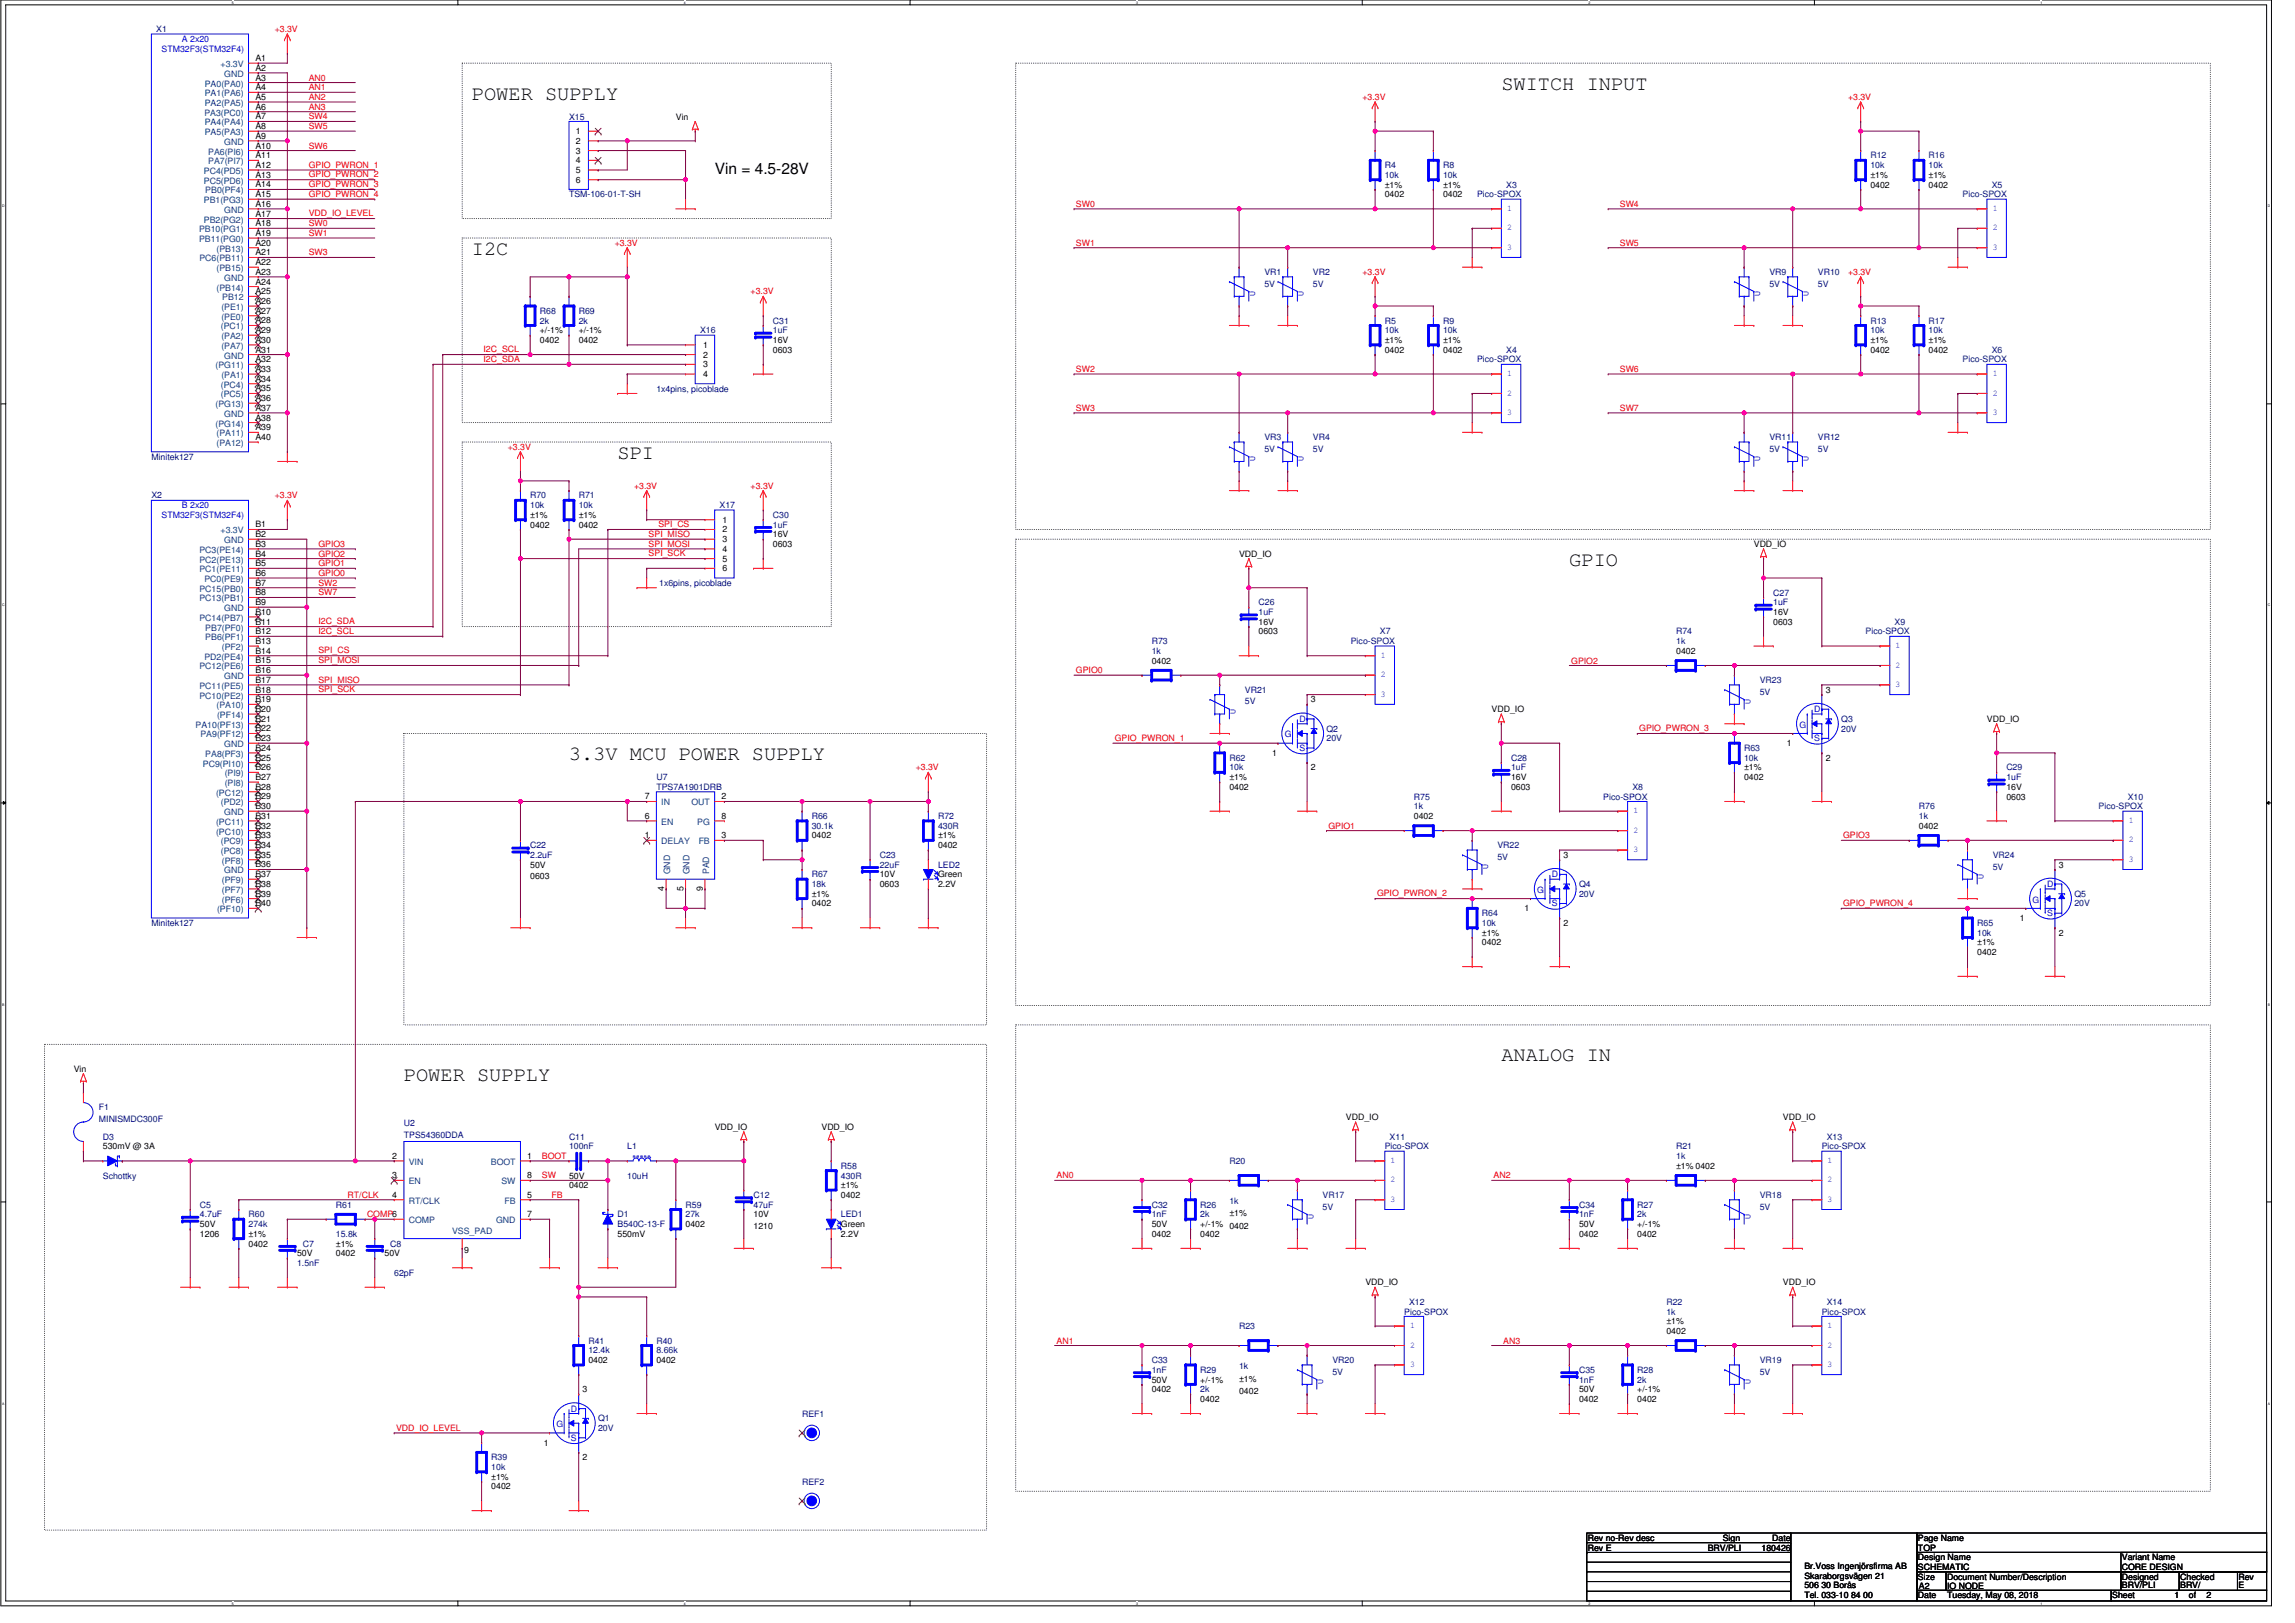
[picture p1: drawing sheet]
<svg xmlns="http://www.w3.org/2000/svg" width="420mm" height="297mm" viewBox="0 0 420 297" stroke-linecap="round" stroke-linejoin="round" font-family="sans-serif">
<defs><g id="words">
<g font-size="3.7">
<text x="274.9" y="16.4">SWITCH INPUT</text>
<text x="86.4" y="18.2">POWER SUPPLY</text>
<text x="86.4" y="46.7">I2C</text>
<text x="113.1" y="84">SPI</text>
<text x="287.3" y="103.6">GPIO</text>
<text x="104.2" y="139.1">3.3V MCU POWER SUPPLY</text>
<text x="73.9" y="197.8">POWER SUPPLY</text>
<text x="274.9" y="194.2">ANALOG IN</text>
</g>
<text font-size="2.8" x="130.8" y="31.9">Vin = 4.5-28V</text>
<g font-size="1.6" fill="#000080">
<text x="28.6" y="5.9">X1</text>
<text x="104.2" y="21.9">X15</text>
<text x="342.4" y="29">R12</text>
<text x="353.1" y="29">R16</text>
<text x="253.5" y="30.8">R4</text>
<text x="253.5" y="32.6">10k</text>
<text x="264.2" y="30.8">R8</text>
<text x="264.2" y="32.6">10k</text>
<text x="275.7" y="34.3">X3</text>
<text x="342.4" y="30.8">10k</text>
<text x="353.1" y="30.8">10k</text>
<text x="364.6" y="34.3">X5</text>
<text x="104.2" y="36.1">TSM-106-01-T-SH</text>
<text x="270.4" y="36.1">Pico-SPOX</text>
<text x="359.3" y="36.1">Pico-SPOX</text>
<text x="231.5" y="50.3">VR1</text>
<text x="231.5" y="52.5">5V</text>
<text x="240.4" y="50.3">VR2</text>
<text x="240.4" y="52.5">5V</text>
<text x="323.9" y="50.3">VR9</text>
<text x="323.9" y="52.5">5V</text>
<text x="332.8" y="50.3">VR10</text>
<text x="332.8" y="52.5">5V</text>
<text x="98.8" y="57.4">R68</text>
<text x="98.8" y="59.2">2k</text>
<text x="105.9" y="57.4">R69</text>
<text x="105.9" y="59.2">2k</text>
<text x="141.5" y="59.2">C31</text>
<text x="253.5" y="59.2">R5</text>
<text x="264.2" y="59.2">R9</text>
<text x="342.4" y="59.2">R13</text>
<text x="353.1" y="59.2">R17</text>
<text x="128.2" y="61">X16</text>
<text x="141.5" y="61">1uF</text>
<text x="253.5" y="61">10k</text>
<text x="264.2" y="61">10k</text>
<text x="275.7" y="64.6">X4</text>
<text x="342.4" y="61">10k</text>
<text x="353.1" y="61">10k</text>
<text x="364.6" y="64.6">X6</text>
<text x="120.2" y="71.7">1x4pins, picoblade</text>
<text x="270.4" y="66.3">Pico-SPOX</text>
<text x="359.3" y="66.3">Pico-SPOX</text>
<text x="231.5" y="80.6">VR3</text>
<text x="231.5" y="82.7">5V</text>
<text x="240.4" y="80.6">VR4</text>
<text x="240.4" y="82.7">5V</text>
<text x="323.9" y="80.6">VR11</text>
<text x="323.9" y="82.7">5V</text>
<text x="332.8" y="80.6">VR12</text>
<text x="332.8" y="82.7">5V</text>
<text x="27.7" y="84.1">Minitek127</text>
<text x="27.7" y="91.2">X2</text>
<text x="97.1" y="91.2">R70</text>
<text x="97.1" y="93">10k</text>
<text x="105.9" y="91.2">R71</text>
<text x="105.9" y="93">10k</text>
<text x="131.7" y="93">X17</text>
<text x="141.5" y="94.8">C30</text>
<text x="141.5" y="96.6">1uF</text>
<text x="120.7" y="107.2">1x6pins, picoblade</text>
<text x="230.4" y="110.8">C26</text>
<text x="230.4" y="112.6">1uF</text>
<text x="324.6" y="109">C27</text>
<text x="324.6" y="110.8">1uF</text>
<text x="210.9" y="117.9">R73</text>
<text x="210.9" y="119.7">1k</text>
<text x="247.3" y="117.9">Pico-SPOX</text>
<text x="252.6" y="116.1">X7</text>
<text x="306.9" y="116.1">R74</text>
<text x="306.9" y="117.9">1k</text>
<text x="341.5" y="116.1">Pico-SPOX</text>
<text x="346.9" y="114.3">X9</text>
<text x="322.2" y="125">VR23</text>
<text x="227.9" y="126.8">VR21</text>
<text x="227.9" y="128.9">5V</text>
<text x="322.2" y="127.1">5V</text>
<text x="242.9" y="133.9">Q2</text>
<text x="242.9" y="135.7">20V</text>
<text x="319.3" y="137.5">R63</text>
<text x="337.1" y="132.1">Q3</text>
<text x="337.1" y="133.9">20V</text>
<text x="120.2" y="142.8">U7</text>
<text x="225.1" y="139.2">R62</text>
<text x="225.1" y="141">10k</text>
<text x="276.6" y="139.2">C28</text>
<text x="276.6" y="141">1uF</text>
<text x="319.3" y="139.2">10k</text>
<text x="367.3" y="141">C29</text>
<text x="367.3" y="142.8">1uF</text>
<text x="120.2" y="144.6">TPS7A1901DRB</text>
<text x="148.6" y="149.9">R66</text>
<text x="171.7" y="149.9">R72</text>
<text x="258.9" y="146.3">R75</text>
<text x="258.9" y="148.1">1k</text>
<text x="293.5" y="146.3">Pico-SPOX</text>
<text x="298.9" y="144.6">X8</text>
<text x="351.3" y="148.1">R76</text>
<text x="351.3" y="149.9">1k</text>
<text x="384.2" y="148.1">Pico-SPOX</text>
<text x="389.5" y="146.3">X10</text>
<text x="97.1" y="155.2">C22</text>
<text x="148.6" y="151.7">30.1k</text>
<text x="171.7" y="151.7">430R</text>
<text x="274.1" y="155.2">VR22</text>
<text x="97.1" y="157">2.2uF</text>
<text x="148.6" y="160.6">R67</text>
<text x="161.1" y="157">C23</text>
<text x="161.1" y="158.8">22uF</text>
<text x="171.7" y="158.8">LED2</text>
<text x="274.1" y="157.4">5V</text>
<text x="364.8" y="157">VR24</text>
<text x="364.8" y="159.2">5V</text>
<text x="148.6" y="162.3">18k</text>
<text x="271.3" y="167.7">R64</text>
<text x="289.1" y="162.3">Q4</text>
<text x="289.1" y="164.1">20V</text>
<text x="379.8" y="164.1">Q5</text>
<text x="379.8" y="165.9">20V</text>
<text x="27.7" y="169.5">Minitek127</text>
<text x="271.3" y="169.5">10k</text>
<text x="362" y="169.5">R65</text>
<text x="362" y="171.2">10k</text>
<text x="18.1" y="203.2">F1</text>
<text x="18.1" y="205.4">MINISMDC300F</text>
<text x="18.8" y="208.6">D3</text>
<text x="73.9" y="206.1">U2</text>
<text x="73.9" y="208.2">TPS54360DDA</text>
<text x="104.2" y="208.6">C11</text>
<text x="254.4" y="208.6">X11</text>
<text x="334.4" y="208.6">X13</text>
<text x="18.8" y="215.7">Schottky</text>
<text x="104.2" y="210.4">100nF</text>
<text x="114.8" y="210.4">L1</text>
<text x="114.8" y="215.7">10uH</text>
<text x="154" y="213.9">R58</text>
<text x="154" y="215.7">430R</text>
<text x="225.1" y="213">R20</text>
<text x="253.5" y="210.4">Pico-SPOX</text>
<text x="306.9" y="210.4">R21</text>
<text x="306.9" y="212.1">1k</text>
<text x="333.5" y="210.4">Pico-SPOX</text>
<text x="36.6" y="221">C5</text>
<text x="61.5" y="221">R61</text>
<text x="125.5" y="221">R59</text>
<text x="138" y="219.2">C12</text>
<text x="138" y="221">47uF</text>
<text x="210.9" y="221">C32</text>
<text x="219.7" y="221">R26</text>
<text x="225.1" y="220.3">1k</text>
<text x="242.1" y="219.2">VR17</text>
<text x="242.1" y="221.4">5V</text>
<text x="289.1" y="221">C34</text>
<text x="299.8" y="221">R27</text>
<text x="322.2" y="219.2">VR18</text>
<text x="322.2" y="221.4">5V</text>
<text x="36.6" y="222.8">4.7uF</text>
<text x="45.5" y="222.8">R60</text>
<text x="45.5" y="224.6">274k</text>
<text x="61.5" y="226.4">15.8k</text>
<text x="113.1" y="222.8">D1</text>
<text x="113.1" y="224.6">B540C-13-F</text>
<text x="125.5" y="222.8">27k</text>
<text x="154" y="222.8">LED1</text>
<text x="210.9" y="222.8">1nF</text>
<text x="219.7" y="222.8">2k</text>
<text x="289.1" y="222.8">1nF</text>
<text x="299.8" y="222.8">2k</text>
<text x="54.4" y="231.7">1.5nF</text>
<text x="55.5" y="228.1">C7</text>
<text x="71.5" y="228.1">C8</text>
<text x="72.2" y="233.5">62pF</text>
<text x="258" y="238.8">X12</text>
<text x="305.1" y="238.8">R22</text>
<text x="334.4" y="238.8">X14</text>
<text x="107.7" y="245.9">R41</text>
<text x="120.2" y="245.9">R40</text>
<text x="226.9" y="243.2">R23</text>
<text x="257.1" y="240.6">Pico-SPOX</text>
<text x="305.1" y="240.6">1k</text>
<text x="333.5" y="240.6">Pico-SPOX</text>
<text x="107.7" y="247.7">12.4k</text>
<text x="120.2" y="247.7">8.66k</text>
<text x="210.9" y="249.5">C33</text>
<text x="210.9" y="251.2">1nF</text>
<text x="219.7" y="251.2">R29</text>
<text x="226.9" y="250.5">1k</text>
<text x="243.9" y="249.5">VR20</text>
<text x="243.9" y="251.6">5V</text>
<text x="289.1" y="251.2">C35</text>
<text x="299.8" y="251.2">R28</text>
<text x="322.2" y="249.5">VR19</text>
<text x="322.2" y="251.6">5V</text>
<text x="219.7" y="254.8">2k</text>
<text x="289.1" y="253">1nF</text>
<text x="299.8" y="253">2k</text>
<text x="109.5" y="260.1">Q1</text>
<text x="109.5" y="261.9">20V</text>
<text x="146.8" y="259.2">REF1</text>
<text x="89.9" y="267.2">R39</text>
<text x="89.9" y="269">10k</text>
<text x="146.8" y="271.7">REF2</text>
</g>
<g font-size="1.6" fill="#f00">
<text x="50.3" y="5.9">+3.3V</text>
<text x="56.5" y="14.8">AN0</text>
<text x="56.5" y="16.5">AN1</text>
<text x="56.5" y="18.3">AN2</text>
<text x="56.5" y="20.1">AN3</text>
<text x="56.5" y="23.6">SW5</text>
<text x="56.5" y="21.9">SW4</text>
<text x="249.4" y="18.3">+3.3V</text>
<text x="338.3" y="18.3">+3.3V</text>
<text x="56.5" y="27.2">SW6</text>
<text x="56.5" y="30.7">GPIO_PWRON_1</text>
<text x="56.5" y="32.5">GPIO_PWRON_2</text>
<text x="56.5" y="34.3">GPIO_PWRON_3</text>
<text x="56.5" y="36">GPIO_PWRON_4</text>
<text x="56.5" y="39.6">VDD_IO_LEVEL</text>
<text x="56.5" y="41.4">SW0</text>
<text x="197" y="37.9">SW0</text>
<text x="296.6" y="37.9">SW4</text>
<text x="56.5" y="43.2">SW1</text>
<text x="56.5" y="46.8">SW3</text>
<text x="112.5" y="45">+3.3V</text>
<text x="197" y="45">SW1</text>
<text x="296.6" y="45">SW5</text>
<text x="137.4" y="53.9">+3.3V</text>
<text x="249.4" y="50.3">+3.3V</text>
<text x="338.3" y="50.3">+3.3V</text>
<text x="88.5" y="64.5">I2C_SCL</text>
<text x="88.5" y="66.3">I2C_SDA</text>
<text x="197" y="68.1">SW2</text>
<text x="296.6" y="68.1">SW6</text>
<text x="197" y="75.2">SW3</text>
<text x="296.6" y="75.2">SW7</text>
<text x="93" y="82.3">+3.3V</text>
<text x="116.1" y="89.5">+3.3V</text>
<text x="137.4" y="89.5">+3.3V</text>
<text x="50.3" y="91.2">+3.3V</text>
<text x="58.3" y="101.9">GPIO2</text>
<text x="58.3" y="100.1">GPIO3</text>
<text x="118.8" y="100">SPI_MOSI</text>
<text x="118.8" y="101.8">SPI_SCK</text>
<text x="118.8" y="98.3">SPI_MISO</text>
<text x="120.5" y="96.5">SPI_CS</text>
<text x="58.3" y="105.4">GPIO0</text>
<text x="58.3" y="103.7">GPIO1</text>
<text x="58.3" y="107.2">SW2</text>
<text x="58.3" y="109">SW7</text>
<text x="58.3" y="116">I2C_SCL</text>
<text x="58.3" y="114.3">I2C_SDA</text>
<text x="58.3" y="119.6">SPI_CS</text>
<text x="58.3" y="124.9">SPI_MISO</text>
<text x="58.3" y="121.4">SPI_MOSI</text>
<text x="197" y="123.2">GPIO0</text>
<text x="287.7" y="121.4">GPIO2</text>
<text x="58.3" y="126.7">SPI_SCK</text>
<text x="204.1" y="135.6">GPIO_PWRON_1</text>
<text x="300.1" y="133.8">GPIO_PWRON_3</text>
<text x="167.6" y="141">+3.3V</text>
<text x="243.2" y="151.7">GPIO1</text>
<text x="337.4" y="153.4">GPIO3</text>
<text x="252.1" y="164.1">GPIO_PWRON_2</text>
<text x="337.4" y="165.8">GPIO_PWRON_4</text>
<text x="99.2" y="212.1">BOOT</text>
<text x="99.2" y="215.7">SW</text>
<text x="193.4" y="215.7">AN0</text>
<text x="273.4" y="215.7">AN2</text>
<text x="63.6" y="219.2">RT/CLK</text>
<text x="101" y="219.2">FB</text>
<text x="67.2" y="222.8">COMP6</text>
<text x="193.4" y="245.9">AN1</text>
<text x="275.2" y="245.9">AN3</text>
<text x="72.5" y="261.8">VDD_IO_LEVEL</text>
</g>
<g font-size="1.6" fill="#00f">
<text x="29.6" y="9.4">STM32F3(STM32F4)</text>
<text x="33.3" y="7.7">A 2x20</text>
<text x="275.9" y="38.6">1</text>
<text x="364.8" y="38.6">1</text>
<text x="275.9" y="42.2">2</text>
<text x="275.9" y="45.7">3</text>
<text x="364.8" y="42.2">2</text>
<text x="364.8" y="45.7">3</text>
<text x="275.9" y="68.8">1</text>
<text x="364.8" y="68.8">1</text>
<text x="275.9" y="72.4">2</text>
<text x="275.9" y="75.9">3</text>
<text x="364.8" y="72.4">2</text>
<text x="364.8" y="75.9">3</text>
<text x="29.6" y="94.8">STM32F3(STM32F4)</text>
<text x="33.3" y="93">B 2x20</text>
<text x="347" y="118.6">1</text>
<text x="252.8" y="120.4">1</text>
<text x="252.8" y="124">2</text>
<text x="347" y="122.2">2</text>
<text x="347" y="125.7">3</text>
<text x="252.8" y="127.5">3</text>
<text x="332.1" y="130.3">D</text>
<text x="235.2" y="135">G</text>
<text x="237.9" y="137.5">S</text>
<text x="237.9" y="132.1">D</text>
<text x="329.4" y="133.2">G</text>
<text x="332.1" y="135.7">S</text>
<text x="299" y="148.8">1</text>
<text x="299" y="152.4">2</text>
<text x="299" y="156">3</text>
<text x="389.7" y="150.6">1</text>
<text x="389.7" y="154.2">2</text>
<text x="284.1" y="160.6">D</text>
<text x="389.7" y="157.7">3</text>
<text x="281.4" y="163.4">G</text>
<text x="284.1" y="165.9">S</text>
<text x="372.1" y="165.2">G</text>
<text x="374.8" y="167.7">S</text>
<text x="374.8" y="162.3">D</text>
<text x="254.6" y="212.9">1</text>
<text x="334.6" y="212.9">1</text>
<text x="254.6" y="216.4">2</text>
<text x="254.6" y="220">3</text>
<text x="334.6" y="216.4">2</text>
<text x="334.6" y="220">3</text>
<text x="258.1" y="243.1">1</text>
<text x="334.6" y="243.1">1</text>
<text x="258.1" y="246.6">2</text>
<text x="258.1" y="250.2">3</text>
<text x="334.6" y="246.6">2</text>
<text x="334.6" y="250.2">3</text>
<text x="101.9" y="261.2">G</text>
<text x="104.5" y="263.7">S</text>
<text x="104.5" y="258.4">D</text>
</g>
<g font-size="1.6">
<text x="46.7" y="11.2">A1</text>
<text x="46.7" y="14.7">A3</text>
<text x="46.7" y="16.5">A4</text>
<text x="46.7" y="13">A2</text>
<text x="46.7" y="18.3">A5</text>
<text x="46.7" y="20.1">A6</text>
<text x="46.7" y="21.9">A7</text>
<text x="46.7" y="23.6">A8</text>
<text x="123.7" y="21.9">Vin</text>
<text x="46.7" y="27.2">A10</text>
<text x="46.7" y="29">A11</text>
<text x="46.7" y="25.4">A9</text>
<text x="105.4" y="24.6">1</text>
<text x="105.4" y="26.3">2</text>
<text x="105.4" y="28.1">3</text>
<text x="105.4" y="29.9">4</text>
<text x="46.7" y="30.7">A12</text>
<text x="46.7" y="32.5">A13</text>
<text x="46.7" y="34.3">A14</text>
<text x="105.4" y="31.7">5</text>
<text x="105.4" y="33.4">6</text>
<text x="253.5" y="34.3">±1%</text>
<text x="264.2" y="34.3">±1%</text>
<text x="342.4" y="34.3">0402</text>
<text x="342.4" y="32.6">±1%</text>
<text x="353.1" y="34.3">0402</text>
<text x="353.1" y="32.6">±1%</text>
<text x="46.7" y="36.1">A15</text>
<text x="46.7" y="39.6">A17</text>
<text x="46.7" y="41.4">A18</text>
<text x="46.7" y="37.9">A16</text>
<text x="253.5" y="36.1">0402</text>
<text x="264.2" y="36.1">0402</text>
<text x="46.7" y="43.2">A19</text>
<text x="46.7" y="45">A20</text>
<text x="46.7" y="46.7">A21</text>
<text x="46.7" y="48.5">A22</text>
<text x="46.7" y="52.1">A24</text>
<text x="46.7" y="50.3">A23</text>
<text x="46.7" y="53.9">A25</text>
<text x="46.7" y="55.6">A26</text>
<text x="46.7" y="57.4">A27</text>
<text x="46.7" y="59.2">A28</text>
<text x="46.7" y="64.5">A31</text>
<text x="46.7" y="61">A29</text>
<text x="46.7" y="62.7">A30</text>
<text x="98.8" y="62.8">0402</text>
<text x="98.8" y="61">+/-1%</text>
<text x="105.9" y="62.8">0402</text>
<text x="105.9" y="61">+/-1%</text>
<text x="128.7" y="63.7">1</text>
<text x="128.7" y="65.4">2</text>
<text x="141.5" y="62.8">16V</text>
<text x="141.5" y="64.6">0603</text>
<text x="253.5" y="64.6">0402</text>
<text x="253.5" y="62.8">±1%</text>
<text x="264.2" y="64.6">0402</text>
<text x="264.2" y="62.8">±1%</text>
<text x="342.4" y="64.6">0402</text>
<text x="342.4" y="62.8">±1%</text>
<text x="353.1" y="64.6">0402</text>
<text x="353.1" y="62.8">±1%</text>
<text x="46.7" y="66.3">A32</text>
<text x="46.7" y="68.1">A33</text>
<text x="46.7" y="69.9">A34</text>
<text x="46.7" y="71.6">A35</text>
<text x="128.7" y="67.2">3</text>
<text x="128.7" y="69">4</text>
<text x="46.7" y="73.4">A36</text>
<text x="46.7" y="77">A38</text>
<text x="46.7" y="75.2">A37</text>
<text x="46.7" y="80.5">A40</text>
<text x="46.7" y="78.8">A39</text>
<text x="97.1" y="94.8">±1%</text>
<text x="105.9" y="94.8">±1%</text>
<text x="132.3" y="95.7">1</text>
<text x="46.7" y="96.5">B1</text>
<text x="46.7" y="98.3">B2</text>
<text x="46.7" y="100.1">B3</text>
<text x="46.7" y="101.9">B4</text>
<text x="97.1" y="96.6">0402</text>
<text x="105.9" y="96.6">0402</text>
<text x="132.3" y="97.5">2</text>
<text x="132.3" y="99.2">3</text>
<text x="132.3" y="101">4</text>
<text x="141.5" y="98.3">16V</text>
<text x="141.5" y="100.1">0603</text>
<text x="226.9" y="101.9">VDD_IO</text>
<text x="321.1" y="100.1">VDD_IO</text>
<text x="46.7" y="103.6">B5</text>
<text x="46.7" y="105.4">B6</text>
<text x="46.7" y="107.2">B7</text>
<text x="132.3" y="102.8">5</text>
<text x="132.3" y="104.6">6</text>
<text x="46.7" y="109">B8</text>
<text x="46.7" y="112.5">B10</text>
<text x="46.7" y="110.8">B9</text>
<text x="324.6" y="112.6">16V</text>
<text x="46.7" y="114.3">B11</text>
<text x="46.7" y="116.1">B12</text>
<text x="46.7" y="117.9">B13</text>
<text x="46.7" y="119.6">B14</text>
<text x="230.4" y="114.3">16V</text>
<text x="230.4" y="116.1">0603</text>
<text x="306.9" y="119.7">0402</text>
<text x="324.6" y="114.3">0603</text>
<text x="46.7" y="121.4">B15</text>
<text x="46.7" y="125">B17</text>
<text x="46.7" y="123.2">B16</text>
<text x="210.9" y="121.5">0402</text>
<text x="46.7" y="126.8">B18</text>
<text x="46.7" y="128.5">B19</text>
<text x="46.7" y="130.3">B20</text>
<text x="240" y="128.6">3</text>
<text x="273.1" y="130.3">VDD_IO</text>
<text x="334.2" y="126.8">3</text>
<text x="46.7" y="132.1">B21</text>
<text x="46.7" y="133.9">B22</text>
<text x="46.7" y="137.4">B24</text>
<text x="46.7" y="135.6">B23</text>
<text x="327.1" y="136.6">1</text>
<text x="363.8" y="132.1">VDD_IO</text>
<text x="46.7" y="139.2">B25</text>
<text x="46.7" y="141">B26</text>
<text x="46.7" y="142.8">B27</text>
<text x="225.1" y="142.8">±1%</text>
<text x="232.9" y="138.3">1</text>
<text x="240" y="141">2</text>
<text x="276.6" y="142.8">16V</text>
<text x="319.3" y="142.8">0402</text>
<text x="319.3" y="141">±1%</text>
<text x="334.2" y="139.2">2</text>
<text x="46.7" y="148.1">B30</text>
<text x="46.7" y="144.5">B28</text>
<text x="46.7" y="146.3">B29</text>
<text x="46.7" y="149.9">B31</text>
<text x="118" y="149.9">6</text>
<text x="118" y="146.3">7</text>
<text x="132.1" y="146.3">2</text>
<text x="132.1" y="149.9">8</text>
<text x="225.1" y="144.6">0402</text>
<text x="258.9" y="149.9">0402</text>
<text x="276.6" y="144.6">0603</text>
<text x="367.3" y="144.6">16V</text>
<text x="367.3" y="146.3">0603</text>
<text x="46.7" y="151.6">B32</text>
<text x="46.7" y="153.4">B33</text>
<text x="46.7" y="155.2">B34</text>
<text x="118" y="153.4">1</text>
<text x="132.1" y="153.4">3</text>
<text x="148.6" y="153.5">0402</text>
<text x="171.7" y="155.2">0402</text>
<text x="171.7" y="153.5">±1%</text>
<text x="351.3" y="151.7">0402</text>
<text x="46.7" y="157">B35</text>
<text x="46.7" y="160.5">B37</text>
<text x="46.7" y="158.8">B36</text>
<text x="97.1" y="158.8">50V</text>
<text x="97.1" y="160.9">0603</text>
<text x="161.1" y="160.6">10V</text>
<text x="171.7" y="160.6">Green</text>
<text x="286.2" y="157">3</text>
<text x="376.9" y="158.8">3</text>
<text x="46.7" y="162.3">B38</text>
<text x="46.7" y="164.1">B39</text>
<text x="46.7" y="165.9">B40</text>
<text x="121.6" y="163" transform="rotate(-90 121.6 163)">4</text>
<text x="125.1" y="163" transform="rotate(-90 125.1 163)">5</text>
<text x="128.7" y="163" transform="rotate(-90 128.7 163)">9</text>
<text x="148.6" y="165.9">0402</text>
<text x="148.6" y="164.1">±1%</text>
<text x="161.1" y="162.3">0603</text>
<text x="171.7" y="162.3">2.2V</text>
<text x="279.1" y="166.8">1</text>
<text x="271.3" y="173">0402</text>
<text x="271.3" y="171.2">±1%</text>
<text x="286.2" y="169.5">2</text>
<text x="362" y="173">±1%</text>
<text x="369.8" y="168.6">1</text>
<text x="376.9" y="171.2">2</text>
<text x="362" y="174.8">0402</text>
<text x="13.5" y="196.1">Vin</text>
<text x="130.8" y="206.8">VDD_IO</text>
<text x="150.4" y="206.8">VDD_IO</text>
<text x="246.4" y="205">VDD_IO</text>
<text x="326.4" y="205">VDD_IO</text>
<text x="18.8" y="210.4">530mV @ 3A</text>
<text x="71.8" y="212.1">2</text>
<text x="71.8" y="215.7">3</text>
<text x="96.5" y="215.7">8</text>
<text x="96.5" y="212.1">1</text>
<text x="104.2" y="215.7">50V</text>
<text x="306.9" y="213.9">±1% 0402</text>
<text x="71.8" y="219.2">4</text>
<text x="96.5" y="219.2">5</text>
<text x="104.2" y="217.5">0402</text>
<text x="154" y="219.2">0402</text>
<text x="154" y="217.5">±1%</text>
<text x="36.6" y="224.6">50V</text>
<text x="36.6" y="226.4">1206</text>
<text x="45.5" y="226.4">±1%</text>
<text x="96.5" y="222.8">7</text>
<text x="113.1" y="226.4">550mV</text>
<text x="125.5" y="224.6">0402</text>
<text x="138" y="222.8">10V</text>
<text x="138" y="224.9">1210</text>
<text x="154" y="224.6">Green</text>
<text x="154" y="226.4">2.2V</text>
<text x="210.9" y="224.6">50V</text>
<text x="210.9" y="226.4">0402</text>
<text x="219.7" y="226.4">0402</text>
<text x="219.7" y="224.6">+/-1% 0402</text>
<text x="225.1" y="222.6">±1%</text>
<text x="289.1" y="224.6">50V</text>
<text x="289.1" y="226.4">0402</text>
<text x="299.8" y="226.4">0402</text>
<text x="299.8" y="224.6">+/-1%</text>
<text x="45.5" y="228.1">0402</text>
<text x="54.4" y="229.9">50V</text>
<text x="61.5" y="229.9">0402</text>
<text x="61.5" y="228.1">±1%</text>
<text x="70.4" y="229.9">50V</text>
<text x="85" y="229.4">9</text>
<text x="250" y="235.2">VDD_IO</text>
<text x="326.4" y="235.2">VDD_IO</text>
<text x="305.1" y="244.1">0402</text>
<text x="305.1" y="242.4">±1%</text>
<text x="107.7" y="249.5">0402</text>
<text x="120.2" y="249.5">0402</text>
<text x="106.7" y="254.8">3</text>
<text x="210.9" y="253">50V</text>
<text x="210.9" y="254.8">0402</text>
<text x="219.7" y="256.6">0402</text>
<text x="219.7" y="253">+/-1%</text>
<text x="226.9" y="255.2">0402</text>
<text x="226.9" y="252.8">±1%</text>
<text x="289.1" y="254.8">50V</text>
<text x="289.1" y="256.6">0402</text>
<text x="299.8" y="256.6">0402</text>
<text x="299.8" y="254.8">+/-1%</text>
<text x="99.5" y="264.6">1</text>
<text x="106.7" y="267.2">2</text>
<text x="89.9" y="272.6">0402</text>
<text x="89.9" y="270.8">±1%</text>
<text x="290.7" y="282">Rev no-Rev desc</text>
<text x="290.7" y="283.8">Rev E</text>
<text x="312.6" y="283.8">BRV/PLI</text>
<text x="315.4" y="282">Sign</text>
<text x="322.5" y="283.8">180426</text>
<text x="324.5" y="282">Date</text>
<text x="330.3" y="287.2">Br.Voss Ingenjörsfirma AB</text>
<text x="351.1" y="285.6">Design Name</text>
<text x="351.1" y="282">Page Name</text>
<text x="351.1" y="283.8">TOP</text>
<text x="351.1" y="287.3">SCHEMATIC</text>
<text x="388.5" y="285.6">Variant Name</text>
<text x="388.5" y="287.3">CORE DESIGN</text>
<text x="330.3" y="288.9">Skaraborgsvägen 21</text>
<text x="330.3" y="290.7">506 30 Borås</text>
<text x="330.3" y="292.5">Tel. 033-10 84 00</text>
<text x="351.1" y="289.1">Size</text>
<text x="351.1" y="292.5">Date</text>
<text x="351.3" y="290.9">A2</text>
<text x="356.5" y="289.1">Document Number/Description</text>
<text x="356.5" y="290.9">IO NODE</text>
<text x="356.5" y="292.5">Tuesday, May 08, 2018</text>
<text x="386.7" y="292.5">Sheet</text>
<text x="388.5" y="289.1">Designed</text>
<text x="388.5" y="290.7">BRV/PLI</text>
<text x="398.1" y="292.5">1</text>
<text x="399.1" y="289.1">Checked</text>
<text x="399.1" y="290.7">BRV/</text>
<text x="400.7" y="292.5">of</text>
<text x="403.9" y="292.5">2</text>
<text x="409.8" y="289.1">Rev</text>
<text x="409.8" y="290.7">E</text>
</g>
<g font-size="1.6" fill="#004080">
<text x="37.5" y="15.8">PA0(PA0)</text>
<text x="37.5" y="17.6">PA1(PA6)</text>
<text x="40.4" y="12.3">+3.3V</text>
<text x="41.1" y="14.1">GND</text>
<text x="37.4" y="21.2">PA3(PC0)</text>
<text x="37.5" y="19.4">PA2(PA5)</text>
<text x="37.5" y="22.9">PA4(PA4)</text>
<text x="37.5" y="24.7">PA5(PA3)</text>
<text x="38.1" y="28.3">PA6(PI6)</text>
<text x="41.1" y="26.5">GND</text>
<text x="37.3" y="31.8">PC4(PD5)</text>
<text x="37.3" y="33.6">PC5(PD6)</text>
<text x="37.6" y="35.4">PB0(PF4)</text>
<text x="38.1" y="30.1">PA7(PI7)</text>
<text x="37.3" y="37.2">PB1(PG3)</text>
<text x="37.3" y="40.7">PB2(PG2)</text>
<text x="41.1" y="38.9">GND</text>
<text x="36.4" y="42.5">PB10(PG1)</text>
<text x="36.4" y="44.3">PB11(PG0)</text>
<text x="36.5" y="47.8">PC6(PB11)</text>
<text x="39.6" y="46.1">(PB13)</text>
<text x="39.6" y="49.6">(PB15)</text>
<text x="39.6" y="53.2">(PB14)</text>
<text x="41.1" y="51.4">GND</text>
<text x="40.5" y="56.7">(PE1)</text>
<text x="40.5" y="58.5">(PE0)</text>
<text x="40.7" y="54.9">PB12</text>
<text x="40.4" y="60.3">(PC1)</text>
<text x="40.5" y="62.1">(PA2)</text>
<text x="40.5" y="63.8">(PA7)</text>
<text x="41.1" y="65.6">GND</text>
<text x="39.5" y="67.4">(PG11)</text>
<text x="40.4" y="71">(PC4)</text>
<text x="40.5" y="69.2">(PA1)</text>
<text x="39.5" y="74.5">(PG13)</text>
<text x="40.4" y="72.7">(PC5)</text>
<text x="41.1" y="76.3">GND</text>
<text x="39.5" y="78.1">(PG14)</text>
<text x="39.6" y="81.6">(PA12)</text>
<text x="39.6" y="79.8">(PA11)</text>
<text x="36.5" y="101.2">PC3(PE14)</text>
<text x="40.4" y="97.6">+3.3V</text>
<text x="41.1" y="99.4">GND</text>
<text x="36.5" y="103">PC2(PE13)</text>
<text x="36.5" y="104.7">PC1(PE11)</text>
<text x="37.4" y="106.5">PC0(PE9)</text>
<text x="36.5" y="108.3">PC15(PB0)</text>
<text x="36.5" y="110.1">PC13(PB1)</text>
<text x="36.5" y="113.6">PC14(PB7)</text>
<text x="41.1" y="111.8">GND</text>
<text x="37.6" y="115.4">PB7(PF0)</text>
<text x="37.6" y="117.2">PB6(PF1)</text>
<text x="40.6" y="119">(PF2)</text>
<text x="36.5" y="122.5">PC12(PE6)</text>
<text x="37.4" y="120.7">PD2(PE4)</text>
<text x="41.1" y="124.3">GND</text>
<text x="36.5" y="126.1">PC11(PE5)</text>
<text x="36.5" y="127.8">PC10(PE2)</text>
<text x="39.6" y="129.6">(PA10)</text>
<text x="39.7" y="131.4">(PF14)</text>
<text x="35.8" y="133.2">PA10(PF13)</text>
<text x="36.7" y="135">PA9(PF12)</text>
<text x="41.1" y="136.7">GND</text>
<text x="37.1" y="140.3">PC9(PI10)</text>
<text x="37.6" y="138.5">PA8(PF3)</text>
<text x="41.1" y="142.1">(PI9)</text>
<text x="41.1" y="143.8">(PI8)</text>
<text x="39.5" y="145.6">(PC12)</text>
<text x="40.4" y="147.4">(PD2)</text>
<text x="41.1" y="149.2">GND</text>
<text x="121.1" y="147.4">IN</text>
<text x="126.6" y="147.4">OUT</text>
<text x="39.5" y="151">(PC11)</text>
<text x="39.5" y="152.7">(PC10)</text>
<text x="40.4" y="154.5">(PC9)</text>
<text x="121.1" y="154.5">DELAY</text>
<text x="121.1" y="151">EN</text>
<text x="127.6" y="151">PG</text>
<text x="127.9" y="154.5">FB</text>
<text x="40.4" y="156.3">(PC8)</text>
<text x="40.6" y="158.1">(PF8)</text>
<text x="40.6" y="161.6">(PF9)</text>
<text x="41.1" y="159.9">GND</text>
<text x="122.7" y="160" transform="rotate(-90 122.7 160)">GND</text>
<text x="126.2" y="160" transform="rotate(-90 126.2 160)">GND</text>
<text x="129.8" y="160" transform="rotate(-90 129.8 160)">PAD</text>
<text x="39.7" y="167">(PF10)</text>
<text x="40.6" y="163.4">(PF7)</text>
<text x="40.6" y="165.2">(PF6)</text>
<text x="74.8" y="213.2">VIN</text>
<text x="89.9" y="213.2">BOOT</text>
<text x="74.8" y="216.7">EN</text>
<text x="74.8" y="220.3">RT/CLK</text>
<text x="91.8" y="216.7">SW</text>
<text x="92.3" y="220.3">FB</text>
<text x="74.8" y="223.9">COMP</text>
<text x="82.8" y="225.8">VSS_PAD</text>
<text x="90.8" y="223.9">GND</text>
</g>
<g font-size="1.2" fill="#00f">
<text x="229.8" y="54.2" transform="rotate(-90 229.8 54.2)">U</text>
<text x="238.7" y="54.2" transform="rotate(-90 238.7 54.2)">U</text>
<text x="322.2" y="54.2" transform="rotate(-90 322.2 54.2)">U</text>
<text x="331.1" y="54.2" transform="rotate(-90 331.1 54.2)">U</text>
<text x="229.8" y="84.5" transform="rotate(-90 229.8 84.5)">U</text>
<text x="238.7" y="84.5" transform="rotate(-90 238.7 84.5)">U</text>
<text x="322.2" y="84.5" transform="rotate(-90 322.2 84.5)">U</text>
<text x="331.1" y="84.5" transform="rotate(-90 331.1 84.5)">U</text>
<text x="226.2" y="130.7" transform="rotate(-90 226.2 130.7)">U</text>
<text x="320.5" y="128.9" transform="rotate(-90 320.5 128.9)">U</text>
<text x="272.4" y="159.1" transform="rotate(-90 272.4 159.1)">U</text>
<text x="363.1" y="160.9" transform="rotate(-90 363.1 160.9)">U</text>
<text x="240.4" y="223.1" transform="rotate(-90 240.4 223.1)">U</text>
<text x="320.5" y="223.1" transform="rotate(-90 320.5 223.1)">U</text>
<text x="242.2" y="253.4" transform="rotate(-90 242.2 253.4)">U</text>
<text x="320.5" y="253.4" transform="rotate(-90 320.5 253.4)">U</text>
</g>
<g font-size=".6">
<text x="42.4" y=".7">5</text>
<text x="125.2" y=".7">4</text>
<text x="208" y=".7">3</text>
<text x="290.8" y=".7">2</text>
<text x="373.6" y=".7">1</text>
<text x=".4" y="38">D</text>
<text x="415.2" y="38">D</text>
<text x=".4" y="111">C</text>
<text x="415.2" y="111">C</text>
<text x=".4" y="184">B</text>
<text x="415.2" y="184">B</text>
<text x=".4" y="257.1">A</text>
<text x="415.2" y="257.1">A</text>
<text x="42.4" y="293.7">5</text>
<text x="125.2" y="293.7">4</text>
<text x="208" y="293.7">3</text>
<text x="290.8" y="293.7">2</text>
<text x="373.6" y="293.7">1</text>
</g>
</g></defs>
<path d="M.2 0h415.7v293.9h-415.7zM1 .9h414v292.1h-414z" fill="none" stroke="#000" stroke-width=".18"/>
<g fill="#fff">
<path d="M42.4 .1h.4v.7h-.4z"/>
<path d="M42.4 293.1h.4v.7h-.4z"/>
</g>
<path d="M83.8 0v.9M83.8 293v.9" fill="none" stroke="#000" stroke-width=".18"/>
<g fill="#fff">
<path d="M125.2 .1h.4v.7h-.4z"/>
<path d="M125.2 293.1h.4v.7h-.4z"/>
</g>
<path d="M166.6 0v.9M166.6 293v.9" fill="none" stroke="#000" stroke-width=".18"/>
<g fill="#fff">
<path d="M208 .1h.4v.7h-.4z"/>
<path d="M208 293.1h.4v.7h-.4z"/>
</g>
<path d="M249.4 0v.9M249.4 293v.9" fill="none" stroke="#000" stroke-width=".18"/>
<g fill="#fff">
<path d="M290.8 .1h.3v.7h-.3z"/>
<path d="M290.8 293.1h.3v.7h-.3z"/>
</g>
<path d="M332.2 0v.9M332.2 293v.9" fill="none" stroke="#000" stroke-width=".18"/>
<g fill="#fff">
<path d="M373.6 .1h.3v.7h-.3z"/>
<path d="M373.6 293.1h.3v.7h-.3z"/>
<path d="M.4 37.4h.4v.7h-.4z"/>
<path d="M415.2 37.4h.4v.7h-.4z"/>
<path d="M.4 110.4h.4v.7h-.4z"/>
<path d="M415.2 110.4h.4v.7h-.4z"/>
</g>
<path d="M.2 73.9h.8M415 73.9h.9" fill="none" stroke="#000" stroke-width=".18"/>
<g fill="#fff">
<path d="M.4 183.5h.4v.7h-.4z"/>
<path d="M415.2 183.5h.4v.7h-.4z"/>
</g>
<path d="M.2 146.9h.8M.6 146.7l.4 .2-.4 .3zM415 146.9l.4-.2v.5zM415 146.9h.9" fill="none" stroke="#000" stroke-width=".18"/>
<path d="M.6 146.7l.4 .2-.4 .3zM415 146.9l.4-.2v.5z" fill="#000"/>
<g fill="#fff">
<path d="M.4 256.5h.4v.7h-.4z"/>
<path d="M415.2 256.5h.4v.7h-.4z"/>
</g>
<g fill="none" stroke="#000" stroke-width=".18">
<path d="M.2 220h.8M415 220h.9M290.5 280.6h37.3v12.4h-37.3zM290.5 284.1h.1M290.5 287.7h.1M290.5 291.2h.1M290.5 282.3h37.3M290.5 284.1h37.3M290.5 285.9h37.3M290.5 287.7h37.3M290.5 289.5h37.3M290.5 291.2h37.3"/>
<path d="M327.8 280.6h23.2v12.4h-23.2zM327.8 282.3h.1M327.8 285.9h.1M327.8 289.5h.1M351 280.6h64v3.5h-64zM351 284.1h64v3.6h-64zM351 287.7h5.3v3.4h-5.3zM351 291.1h35.5v1.9h-35.5zM356.3 287.7h32v3.4h-32zM386.5 291.1h28.5v1.9h-28.5zM388.3 287.7h10.7v3.4h-10.7zM388.3 284.1h26.7v3.6h-26.7z"/>
<path d="M399 287.7h10.6v3.4h-10.6zM409.6 287.7h5.4v3.4h-5.4z"/>
</g>
<path d="M84.6 11.6h67.6v28.4h-67.6zM186 11.6h218.7v85.3h-218.7zM84.6 43.6h67.6v33.7h-67.6zM84.6 80.9h67.6v33.8h-67.6zM186 98.7h218.7v85.3h-218.7zM73.9 134.2h106.7v53.4h-106.7zM8.2 191.1h172.4v88.9h-172.4zM186 187.6h218.7v85.3h-218.7z" fill="none" stroke="#000" stroke-width=".18" stroke-dasharray="0 .3"/>
<g fill="none" stroke="#f00" stroke-width=".18">
<path d="M52.1 7.3h.1M52.6 6.2h.1M52.6 6.2v3.6M52.6 6.2l-.5 1.1M52.6 6.2l.5 1.1M53.1 7.3h.1M251.2 19.7h.1M251.7 18.7h.1M251.7 18.7v3.5M251.7 18.7l-.5 1M251.7 18.7l.6 1M252.3 19.7h.1"/>
<path d="M340.1 19.7h.1M340.6 18.7h.1M340.6 18.7v3.5M340.6 18.7l-.5 1M340.6 18.7l.6 1M341.2 19.7h.1M123.7 38.2h3.6M125.5 38.2h.1M125.5 36.4v1.8M126.8 23.6h.1M126.8 23.6h1M127.3 38.2h.1"/>
<path d="M127.3 24h.1M127.3 22.2h.1M127.3 23.6v.4M127.3 22.2l-.5 1.4M127.3 22.2l.5 1.4M127.8 23.6h.1M114.3 46.4h.1M114.8 45.3h.1M114.8 45.3v3.6M114.8 45.3l.6 1.1M114.8 45.3l-.5 1.1M115.4 46.4h.1"/>
<path d="M139.2 55.3h.1M139.7 54.2h.1M139.7 54.2v3.6M139.7 54.2l.6 1.1M139.7 54.2l-.5 1.1M140.3 55.3h.1M225.1 59.6h3.5M226.9 59.6h.1M226.9 57.8v1.8M228.6 59.6h.1M234 59.6h3.5M235.7 59.6h.1"/>
<path d="M235.7 57.8v1.8M237.5 59.6h.1M251.2 51.7h.1M251.7 50.7h.1M251.7 50.7v3.5M251.7 50.7l-.5 1M251.7 50.7l.6 1M252.3 51.7h.1M267.7 48.9h3.6M269.5 48.9h.1M269.5 47.1v1.8M271.3 48.9h.1"/>
<path d="M317.5 59.6h3.6M319.3 59.6h.1M319.3 57.8v1.8M321.1 59.6h.1M326.4 59.6h3.6M328.2 59.6h.1M328.2 57.8v1.8M330 59.6h.1M340.1 51.7h.1M340.6 50.7h.1M340.6 50.7v3.5M340.6 50.7l-.5 1"/>
<path d="M340.6 50.7l.6 1M341.2 51.7h.1M356.6 48.9h3.6M358.4 48.9h.1M358.4 47.1v1.8M360.2 48.9h.1M113.1 72h.1M113.1 72h3.5M114.8 72h.1M114.8 70.2v1.8M138 68.5h.1M138 68.5h3.5"/>
<path d="M139.7 68.5h.1M139.7 66.7v1.8M267.7 79.1h3.6M269.5 79.1h.1M269.5 77.3v1.8M271.3 79.1h.1M356.6 79.1h3.6M358.4 79.1h.1M358.4 77.3v1.8M360.2 79.1h.1M50.8 84.5h3.6M52.1 92.6h.1"/>
<path d="M52.6 84.5h.1M52.6 91.6h.1M52.6 82.7v1.8M52.6 91.6v3.5M52.6 91.6l-.5 1M52.6 91.6l.5 1M53.1 92.6h.1M54.4 84.5h.1M94.8 83.7h.1M95.3 82.7h.1M95.3 82.7v3.5M95.3 82.7l.5 1"/>
<path d="M95.3 82.7l-.5 1M95.8 83.7h.1M117.9 90.9h.1M118.4 89.8h.1M118.4 89.8v3.5M118.4 89.8l.5 1.1M118.4 89.8l-.5 1.1M118.9 90.9h.1M139.2 90.9h.1M139.7 89.8h.1M139.7 89.8v3.5M139.7 89.8l.6 1.1"/>
<path d="M139.7 89.8l-.5 1.1M140.3 90.9h.1M225.1 89.8h3.5M226.9 89.8h.1M226.9 88v1.8M228.6 89.8h.1M234 89.8h3.5M235.7 89.8h.1M235.7 88v1.8M237.5 89.8h.1M317.5 89.8h3.6M319.3 89.8h.1"/>
<path d="M319.3 88v1.8M321.1 89.8h.1M326.4 89.8h3.6M328.2 89.8h.1M328.2 88v1.8M330 89.8h.1M116.6 107.6h.1M116.6 107.6h3.6M118.4 107.6h.1M118.4 105.8v1.8M138 104h.1M138 104h3.5"/>
<path d="M139.7 104h.1M139.7 102.2v1.8M228.1 103.7h.1M228.1 103.7h1.1M228.6 104h.1M228.6 102.2h.1M228.6 103.7v.3M228.6 118.2v1.8M228.6 102.2l-.5 1.5M228.6 102.2l.6 1.5M229.2 103.7h.1M321.1 118.2h3.5"/>
<path d="M322.3 101.9h.1M322.3 101.9h1.1M322.9 102.2h.1M322.9 100.5h.1M322.9 118.2h.1M322.9 101.9v.3M322.9 116.5v1.7M322.9 100.5l-.6 1.4M322.9 100.5l.5 1.4M323.4 101.9h.1M324.6 118.2h.1M221.5 134.2h3.6"/>
<path d="M223.3 134.2h.1M223.3 132.5v1.7M225.1 134.2h.1M226.9 120h3.5M228.6 120h.1M230.4 120h.1M274.3 132.1h.1M274.3 132.1h1.1M274.9 132.5h.1M274.9 130.7h.1M274.9 132.1v.4M274.9 130.7l-.6 1.4"/>
<path d="M274.9 130.7l.5 1.4M275.4 132.1h.1M315.8 132.5h3.5M317.5 132.5h.1M317.5 130.7v1.8M319.3 132.5h.1M365 133.9h.1M365 133.9h1.1M365.5 134.2h.1M365.5 132.5h.1M365.5 133.9v.3M365.5 132.5l-.5 1.4"/>
<path d="M365.5 132.5l.6 1.4M366.1 133.9h.1M169.4 142.4h.1M170 141.4h.1M170 141.4v3.5M170 141.4l-.6 1M170 141.4l.5 1M170.5 142.4h.1M221.5 148.5h3.6M223.3 148.5h.1M223.3 146.7v1.8M225.1 148.5h.1"/>
<path d="M237.5 148.5h3.6M239.3 148.5h.1M239.3 146.7v1.8M241.1 148.5h.1M273.1 148.5h3.5M274.9 148.5h.1M274.9 146.7v1.8M276.6 148.5h.1M315.8 146.7h3.5M317.5 146.7h.1M317.5 144.9v1.8M319.3 146.7h.1"/>
<path d="M331.8 146.7h3.5M333.5 146.7h.1M333.5 144.9v1.8M335.3 146.7h.1M360.2 155.6h.1M363.8 150.2h3.5M365.5 150.2h.1M365.5 148.5v1.7M367.3 150.2h.1M54.4 171.6h3.5M56.2 171.6h.1M56.2 169.8v1.8"/>
<path d="M57.9 171.6h.1M93.5 169.8h3.6M95.3 169.8h.1M95.3 168v1.8M97.1 169.8h.1M123.7 169.8h3.6M125.5 169.8h.1M125.5 168v1.8M127.3 169.8h.1M145.1 169.8h3.5M146.8 169.8h.1M146.8 168v1.8"/>
<path d="M148.6 169.8h.1M157.5 169.8h3.6M159.3 169.8h.1M159.3 168v1.8M161.1 169.8h.1M168.2 169.8h3.5M170 169.8h.1M170 168v1.8M171.7 169.8h.1M267.7 176.9h3.6M267.7 162.7h3.6M269.5 176.9h.1"/>
<path d="M269.5 162.7h.1M269.5 160.9v1.8M269.5 175.1v1.8M271.3 176.9h.1M271.3 162.7h.1M283.7 176.9h3.6M285.5 176.9h.1M285.5 175.1v1.8M287.3 176.9h.1M358.4 178.7h3.6M358.4 164.5h3.6M360.2 178.7h.1"/>
<path d="M360.2 164.5h.1M360.2 162.7h.1M360.2 162.7v1.8M360.2 176.9v1.8M362 178.7h.1M362 164.5h.1M374.4 178.7h3.6M376.2 178.7h.1M376.2 176.9v1.8M378 178.7h.1M14.7 197.9h.1M14.7 197.9h1.1"/>
<path d="M15.3 198.2h.1M15.3 196.5h.1M15.3 197.9v.3M15.3 196.5l-.6 1.4M15.3 196.5l.5 1.4M15.8 197.9h.1M135.6 208.6h.1M135.6 208.6h1.1M136.2 208.9h.1M136.2 207.1h.1M136.2 208.6v.3M136.2 207.1l-.6 1.5"/>
<path d="M136.2 207.1l.5 1.5M136.7 208.6h.1M151.6 208.6h.1M151.6 208.6h1.1M152.2 208.9h.1M152.2 207.1h.1M152.2 208.6v.3M152.2 207.1l-.6 1.5M152.2 207.1l.5 1.5M152.7 208.6h.1M247.7 206.8h.1M247.7 206.8h1"/>
<path d="M248.2 207.1h.1M248.2 205.4h.1M248.2 206.8v.3M248.2 205.4l-.5 1.4M248.2 205.4l.5 1.4M248.7 206.8h.1M327.7 206.8h.1M327.7 206.8h1M328.2 207.1h.1M328.2 205.4h.1M328.2 206.8v.3M328.2 205.4l-.5 1.4"/>
<path d="M328.2 205.4l.5 1.4M328.7 206.8h.1M33.1 235.6h3.5M34.8 235.6h.1M34.8 233.8v1.8M36.6 235.6h.1M41.9 235.6h3.6M43.7 235.6h.1M43.7 233.8v1.8M45.5 235.6h.1M50.8 235.6h3.6M52.6 235.6h.1"/>
<path d="M52.6 233.8v1.8M54.4 235.6h.1M66.8 235.6h3.6M68.6 235.6h.1M68.6 233.8v1.8M70.4 235.6h.1M82.8 232h3.6M84.6 232h.1M84.6 230.3v1.7M86.4 232h.1M98.8 232h3.6M100.6 232h.1"/>
<path d="M100.6 230.3v1.7M102.4 232h.1M109.5 232h3.6M111.3 232h.1M111.3 230.3v1.7M113.1 232h.1M134.4 228.5h3.6M136.2 228.5h.1M136.2 226.7v1.8M138 228.5h.1M150.4 232h3.6M152.2 232h.1"/>
<path d="M152.2 230.3v1.7M154 232h.1M207.3 228.5h3.6M209.1 228.5h.1M209.1 226.7v1.8M210.9 228.5h.1M216.2 228.5h3.5M218 228.5h.1M218 226.7v1.8M219.7 228.5h.1M235.7 228.5h3.6M237.5 228.5h.1"/>
<path d="M237.5 226.7v1.8M239.3 228.5h.1M246.4 228.5h3.6M248.2 228.5h.1M248.2 226.7v1.8M250 228.5h.1M251.2 237h.1M251.2 237h1.1M251.7 237.4h.1M251.7 235.6h.1M251.7 237v.4M251.7 235.6l-.5 1.4"/>
<path d="M251.7 235.6l.6 1.4M252.3 237h.1M285.5 228.5h3.6M287.3 228.5h.1M287.3 226.7v1.8M289.1 228.5h.1M296.2 228.5h3.6M298 228.5h.1M298 226.7v1.8M299.8 228.5h.1M315.8 228.5h3.5M317.5 228.5h.1"/>
<path d="M317.5 226.7v1.8M319.3 228.5h.1M326.4 228.5h3.6M327.7 237h.1M327.7 237h1M328.2 228.5h.1M328.2 237.4h.1M328.2 235.6h.1M328.2 226.7v1.8M328.2 237v.4M328.2 235.6l-.5 1.4M328.2 235.6l.5 1.4"/>
<path d="M328.7 237h.1M330 228.5h.1M116.6 258.7h3.6M118.4 258.7h.1M118.4 256.9v1.8M120.2 258.7h.1M207.3 258.7h3.6M209.1 258.7h.1M209.1 256.9v1.8M210.9 258.7h.1M216.2 258.7h3.5M218 258.7h.1"/>
<path d="M218 256.9v1.8M219.7 258.7h.1M237.5 258.7h3.6M239.3 258.7h.1M239.3 256.9v1.8M241.1 258.7h.1M250 258.7h3.5M251.7 258.7h.1M251.7 256.9v1.8M253.5 258.7h.1M285.5 258.7h3.6M287.3 258.7h.1"/>
<path d="M287.3 256.9v1.8M289.1 258.7h.1M296.2 258.7h3.6M298 258.7h.1M298 256.9v1.8M299.8 258.7h.1M315.8 258.7h3.5M317.5 258.7h.1M317.5 256.9v1.8M319.3 258.7h.1M326.4 258.7h3.6M328.2 258.7h.1"/>
<path d="M328.2 256.9v1.8M330 258.7h.1M86.4 276.5h3.5M88.2 276.5h.1M88.2 274.7v1.8M89.9 276.5h.1M104.2 276.5h3.5M105.9 276.5h.1M105.9 274.7v1.8M107.7 276.5h.1"/>
</g>
<g fill="none" stroke="#00f" stroke-width=".18">
<path d="M358.4 158.2h.1M358.4 158.2l3.6 1.8M359.3 157.4h.1M359.3 157.4h1.8M359.3 157.4v3.5M360.2 155.6h.1M360.2 155.6v1.8M361.1 157.4h.1M361.1 157.4v3.5h-1.8M359.3 160.9h.1M360.2 160.9h.1M360.2 160.9v1.8"/>
<path d="M362 160h.1M362 160v1.8M287.3 219.6v1.2M287.3 220.8h.1"/>
</g>
<path d="M285.9 221.7h2.8" fill="none" stroke="#00f" stroke-width=".53"/>
<circle cx="288.7" cy="221.7" r=".26" fill="#00f"/>
<path d="M285.9 221h2.8" fill="none" stroke="#00f" stroke-width=".53"/>
<circle cx="288.7" cy="221" r=".26" fill="#00f"/>
<path d="M139.7 61.9h.1M139.7 61.9v1.2M287.3 221.9h.1M287.3 221.9v1.2" fill="none" stroke="#00f" stroke-width=".18"/>
<path d="M287.3 219.6h.1M287.3 223.1h.1" fill="none" stroke="#f00" stroke-width=".18"/>
<path d="M138.3 61h2.8" fill="none" stroke="#00f" stroke-width=".53"/>
<circle cx="138.3" cy="61" r=".26" fill="#00f"/>
<path d="M138.3 61.7h2.8" fill="none" stroke="#00f" stroke-width=".53"/>
<circle cx="138.3" cy="61.7" r=".26" fill="#00f"/>
<path d="M139.7 59.6v1.2M139.7 60.8h.1M298 219.6h.1M298 217.8v1.8M298 223.1h.1M298 223.1v1.8M257.1 240.9h3.5v10.7h-3.5zM333.5 240.9h3.6v10.7h-3.6z" fill="none" stroke="#00f" stroke-width=".18"/>
<g fill="none" stroke="#f00" stroke-width=".18">
<path d="M139.7 59.6h.1M139.7 63.1h.1M255.3 242.7h.1M255.3 246.3h.1M255.3 249.8h.1M255.3 242.7h1.8M255.3 246.3h1.8M255.3 249.8h1.8M331.8 242.7h.1M331.8 246.3h.1M331.8 249.8h.1M331.8 242.7h1.7"/>
<path d="M331.8 246.3h1.7M331.8 249.8h1.7"/>
</g>
<path d="M297.1 223.1h1.8" fill="none" stroke="#00f" stroke-width=".53"/>
<circle cx="297.1" cy="223.1" r=".26" fill="#00f"/>
<path d="M297.1 219.6h1.8" fill="none" stroke="#00f" stroke-width=".53"/>
<circle cx="297.1" cy="219.6" r=".26" fill="#00f"/>
<path d="M297.1 219.6v3.5" fill="none" stroke="#00f" stroke-width=".53"/>
<circle cx="297.1" cy="219.6" r=".26" fill="#00f"/>
<path d="M298.9 219.6v3.5" fill="none" stroke="#00f" stroke-width=".53"/>
<circle cx="298.9" cy="219.6" r=".26" fill="#00f"/>
<path d="M251.7 212.5h.1M251.7 216h.1M251.7 219.6h.1M251.7 212.5h1.8M251.7 216h1.8M251.7 219.6h1.8M298 217.8h.1M298 224.9h.1" fill="none" stroke="#f00" stroke-width=".18"/>
<g fill="none" stroke="#00f" stroke-width=".18">
<path d="M237.5 133.2h.1M237.5 131.8v1.4M237.5 134.2h1.8M237.5 132.5h1.8M237.5 136h1.8M239.3 134.2h.1M239.3 132.5h.1M239.3 136h.1M239.3 128.9h.1M239.3 128.9v3.6M240 133.4h1.1M240.5 131.6h.1"/>
<path d="M240.5 131.6v5.3M241.1 133.4h.1M253.5 210.7h3.6v10.7h-3.6z"/>
</g>
<path d="M240.5 133.4l.6 .8h-1.1z" fill-rule="evenodd" fill="#00f"/>
<g fill="none" stroke="#00f" stroke-width=".18">
<path d="M234 136h2.6M236.6 136h.1M236.6 132.5h.1M236.6 132.5v3.5M237.5 134.9h.1M237.5 136.7h.1M237.5 133.5v1.4M237.5 135.3v1.4M239.3 131.6h.1M239.3 136.9h.1M239.3 136h.1M239.3 139.6h.1"/>
<path d="M239.3 136.9h1.2M239.3 134.2v5.4M239.3 131.6h1.2M240.5 133.4l.6 .8h-1.1zM240.5 136.9h.1"/>
</g>
<path d="M237.5 134.2l.9-.5v1.1z" fill-rule="evenodd" fill="#00f"/>
<g fill="none" stroke="#00f" stroke-width=".18">
<path d="M209.1 123.6h1.8M210.9 123.6h.1M214.4 123.6h.1M214.4 123.6h1.8M237.5 134.2l.9-.5v1.1z"/>
<circle cx="238.5" cy="134.2" r="3.8"/>
</g>
<path d="M234 136h.1M239.3 139.6h.1M239.3 128.9h.1" fill="none" stroke="#f00" stroke-width=".18"/>
<path d="M214.4 122.7v1.8" fill="none" stroke="#00f" stroke-width=".53"/>
<circle cx="214.4" cy="124.5" r=".26" fill="#00f"/>
<path d="M210.9 122.7v1.8" fill="none" stroke="#00f" stroke-width=".53"/>
<circle cx="210.9" cy="124.5" r=".26" fill="#00f"/>
<path d="M210.9 124.5h3.5" fill="none" stroke="#00f" stroke-width=".53"/>
<circle cx="210.9" cy="124.5" r=".26" fill="#00f"/>
<path d="M210.9 122.7h3.5" fill="none" stroke="#00f" stroke-width=".53"/>
<circle cx="210.9" cy="122.7" r=".26" fill="#00f"/>
<path d="M209.1 123.6h.1M216.2 123.6h.1" fill="none" stroke="#f00" stroke-width=".18"/>
<g fill="none" stroke="#00f" stroke-width=".18">
<path d="M331.8 131.4h.1M331.8 130v1.4M331.8 132.5h1.7M331.8 130.7h1.7M331.8 134.2h1.7M333.5 132.5h.1M333.5 130.7h.1M333.5 134.2h.1M333.5 127.1h.1M333.5 127.1v3.6M334.2 131.6h1.1M334.8 129.8h.1"/>
<path d="M334.8 129.8v5.3M335.3 131.6h.1"/>
</g>
<path d="M334.8 131.6l.5 .9h-1.1z" fill-rule="evenodd" fill="#00f"/>
<g fill="none" stroke="#00f" stroke-width=".18">
<path d="M328.2 134.2h2.7M330.9 134.2h.1M330.9 130.7h.1M330.9 130.7v3.5M331.8 133.2h.1M331.8 134.9h.1M331.8 131.8v1.4M331.8 133.5v1.4M333.5 129.8h.1M333.5 135.1h.1M333.5 134.2h.1M333.5 137.8h.1"/>
<path d="M333.5 135.1h1.3M333.5 132.5v5.3M333.5 129.8h1.3M334.8 131.6l.5 .9h-1.1zM334.8 135.1h.1"/>
</g>
<path d="M331.8 132.5l.8-.6v1.1z" fill-rule="evenodd" fill="#00f"/>
<g fill="none" stroke="#00f" stroke-width=".18">
<path d="M104.2 22.2h3.5v12.5h-3.5zM331.8 132.5l.8-.6v1.1zM274.9 141.9h.1M274.9 141.9v1.2"/>
<circle cx="332.8" cy="132.5" r="3.8"/>
</g>
<g fill="none" stroke="#f00" stroke-width=".18">
<path d="M107.7 24h1.8M107.7 25.8h1.8M107.7 27.6h1.8M107.7 29.3h1.8M107.7 31.1h1.8M107.7 32.9h1.8M109.5 24h.1M109.5 25.8h.1M109.5 27.6h.1M109.5 29.3h.1M109.5 31.1h.1M109.5 32.9h.1"/>
<path d="M328.2 134.2h.1M333.5 137.8h.1M333.5 127.1h.1"/>
</g>
<path d="M109 24.5h.1M109 29.9h.1M109 23.5l1 1M109 28.8l1 1.1M110 23.5l-1 1M110 28.8l-1 1.1M110 24.5h.1M110 29.9h.1" fill="none" stroke="#804000" stroke-width=".18"/>
<path d="M273.4 141h2.9" fill="none" stroke="#00f" stroke-width=".53"/>
<circle cx="273.4" cy="141" r=".26" fill="#00f"/>
<path d="M273.4 141.7h2.9" fill="none" stroke="#00f" stroke-width=".53"/>
<circle cx="273.4" cy="141.7" r=".26" fill="#00f"/>
<path d="M274.9 139.6v1.2M274.9 140.8h.1M209.1 251.1h.1M209.1 249.8v1.3" fill="none" stroke="#00f" stroke-width=".18"/>
<path d="M274.9 139.6h.1M274.9 143.1h.1" fill="none" stroke="#f00" stroke-width=".18"/>
<path d="M207.7 251.9h2.8" fill="none" stroke="#00f" stroke-width=".53"/>
<circle cx="210.5" cy="251.9" r=".26" fill="#00f"/>
<path d="M207.7 251.2h2.8" fill="none" stroke="#00f" stroke-width=".53"/>
<circle cx="210.5" cy="251.2" r=".26" fill="#00f"/>
<path d="M251.7 118.2h3.6v10.7h-3.6zM305.1 216h1.8M306.9 216h.1M310.4 216h.1M310.4 216h1.8M209.1 252.1h.1M209.1 252.1v1.3" fill="none" stroke="#00f" stroke-width=".18"/>
<path d="M250 120h.1M250 123.6h.1M250 127.1h.1M250 120h1.7M250 123.6h1.7M250 127.1h1.7M209.1 249.8h.1M209.1 253.4h.1" fill="none" stroke="#f00" stroke-width=".18"/>
<path d="M306.9 215.1v1.8" fill="none" stroke="#00f" stroke-width=".53"/>
<circle cx="306.9" cy="215.1" r=".26" fill="#00f"/>
<path d="M310.4 215.1v1.8" fill="none" stroke="#00f" stroke-width=".53"/>
<circle cx="310.4" cy="215.1" r=".26" fill="#00f"/>
<path d="M306.9 215.1h3.5" fill="none" stroke="#00f" stroke-width=".53"/>
<circle cx="310.4" cy="215.1" r=".26" fill="#00f"/>
<path d="M306.9 216.9h3.5" fill="none" stroke="#00f" stroke-width=".53"/>
<circle cx="310.4" cy="216.9" r=".26" fill="#00f"/>
<path d="M305.1 216h.1M312.2 216h.1" fill="none" stroke="#f00" stroke-width=".18"/>
<path d="M97.1 59.6h.1M97.1 56h.1M97.1 54.2v1.8M97.1 59.6v1.7" fill="none" stroke="#00f" stroke-width=".18"/>
<path d="M96.2 59.6h1.7" fill="none" stroke="#00f" stroke-width=".53"/>
<circle cx="96.2" cy="59.6" r=".26" fill="#00f"/>
<path d="M96.2 56h1.7" fill="none" stroke="#00f" stroke-width=".53"/>
<circle cx="96.2" cy="56" r=".26" fill="#00f"/>
<path d="M96.2 56v3.6" fill="none" stroke="#00f" stroke-width=".53"/>
<circle cx="96.2" cy="56" r=".26" fill="#00f"/>
<path d="M97.9 56v3.6" fill="none" stroke="#00f" stroke-width=".53"/>
<circle cx="97.9" cy="56" r=".26" fill="#00f"/>
<path d="M97.1 54.2h.1M97.1 61.3h.1" fill="none" stroke="#f00" stroke-width=".18"/>
<path d="M68.6 227.9h.1M68.6 226.7v1.2" fill="none" stroke="#00f" stroke-width=".18"/>
<path d="M67.2 228.8h2.8" fill="none" stroke="#00f" stroke-width=".53"/>
<circle cx="70" cy="228.8" r=".26" fill="#00f"/>
<path d="M67.2 228.1h2.8" fill="none" stroke="#00f" stroke-width=".53"/>
<circle cx="70" cy="228.1" r=".26" fill="#00f"/>
<g fill="none" stroke="#00f" stroke-width=".18">
<path d="M376.2 159.1h.1M376.2 159.1v3.6M374.4 163.4h.1M374.4 162v1.4M374.4 164.5h1.8M374.4 162.7h1.8M374.4 166.2h1.8M376.2 164.5h.1M376.2 162.7h.1M376.2 166.2h.1M376.9 163.6h1.1M377.5 161.8h.1"/>
<path d="M377.5 161.8v5.3M378 163.6h.1M68.6 229h.1M68.6 229v1.3"/>
</g>
<path d="M68.6 226.7h.1M68.6 230.3h.1" fill="none" stroke="#f00" stroke-width=".18"/>
<path d="M377.5 163.6l.5 .9h-1.1z" fill-rule="evenodd" fill="#00f"/>
<g fill="none" stroke="#00f" stroke-width=".18">
<path d="M370.9 166.2h2.6M373.5 166.2h.1M373.5 162.7h.1M373.5 162.7v3.5M374.4 165.2h.1M374.4 167h.1M374.4 163.8v1.4M374.4 165.5v1.5M376.2 161.8h.1M376.2 167.1h.1M376.2 166.2h.1M376.2 169.8h.1"/>
<path d="M376.2 167.1h1.3M376.2 164.5v5.3M376.2 161.8h1.3M377.5 163.6l.5 .9h-1.1zM377.5 167.1h.1"/>
</g>
<path d="M374.4 164.5l.9-.6v1.1z" fill-rule="evenodd" fill="#00f"/>
<g fill="none" stroke="#00f" stroke-width=".18">
<path d="M374.4 164.5l.9-.6v1.1zM34.8 223.7h.1M34.8 223.7v1.2"/>
<circle cx="375.4" cy="164.5" r="3.8"/>
</g>
<path d="M376.2 159.1h.1M370.9 166.2h.1M376.2 169.8h.1" fill="none" stroke="#f00" stroke-width=".18"/>
<path d="M33.4 222.8h2.8" fill="none" stroke="#00f" stroke-width=".53"/>
<circle cx="33.4" cy="222.8" r=".26" fill="#00f"/>
<path d="M33.4 223.5h2.8" fill="none" stroke="#00f" stroke-width=".53"/>
<circle cx="33.4" cy="223.5" r=".26" fill="#00f"/>
<path d="M228.6 113.4h.1M228.6 113.4v1.3M114.8 212.5h1.1a.53 .53 0 0 1 .5-.6 .53 .53 0 0 1 .6 .6 .53 .53 0 0 1 .5-.6 .53 .53 0 0 1 .5 .6 .53 .53 0 0 1 .6-.6 .53 .53 0 0 1 .5 .6h1.1M34.8 222.6h.1M34.8 221.4v1.2" fill="none" stroke="#00f" stroke-width=".18"/>
<path d="M114.8 212.5h.1M120.2 212.5h.1M34.8 224.9h.1M34.8 221.4h.1" fill="none" stroke="#f00" stroke-width=".18"/>
<path d="M115.9 211.6h3.2M115.9 211.8h3.2M119.1 211.8h.1" fill="none" stroke="#00f" stroke-width=".18" stroke-dasharray=".3 .3"/>
<path d="M227.2 112.5h2.8" fill="none" stroke="#00f" stroke-width=".53"/>
<circle cx="227.2" cy="112.5" r=".26" fill="#00f"/>
<path d="M227.2 113.3h2.8" fill="none" stroke="#00f" stroke-width=".53"/>
<circle cx="227.2" cy="113.3" r=".26" fill="#00f"/>
<path d="M351.3 59.6h.1M351.3 57.8v1.8M351.3 63.1h.1M351.3 63.1v1.8M228.6 112.4h.1M228.6 111.1v1.3M120.2 144.9h10.6v16h-10.6z" fill="none" stroke="#00f" stroke-width=".18"/>
<g fill="none" stroke="#f00" stroke-width=".18">
<path d="M228.6 114.7h.1M228.6 111.1h.1M118.4 153.8h.1M118.4 150.2h.1M118.4 146.7h.1M118.4 153.8h1.8M118.4 146.7h1.8M118.4 150.2h1.8M130.8 153.8h1.8M130.8 146.7h1.8M130.8 150.2h1.8M132.6 146.7h.1"/>
<path d="M132.6 153.8h.1M132.6 150.2h.1M122 162.7h.1M122 160.9v1.8M125.5 162.7h.1M125.5 160.9v1.8M129.1 162.7h.1M129.1 160.9v1.8"/>
</g>
<path d="M117.9 154.3h.1M117.9 153.3l1 1M118.9 153.3l-1 1M118.9 154.3h.1" fill="none" stroke="#804000" stroke-width=".18"/>
<path d="M350.4 59.6h1.8" fill="none" stroke="#00f" stroke-width=".53"/>
<circle cx="352.2" cy="59.6" r=".26" fill="#00f"/>
<path d="M350.4 63.1h1.8" fill="none" stroke="#00f" stroke-width=".53"/>
<circle cx="352.2" cy="63.1" r=".26" fill="#00f"/>
<path d="M352.2 59.6v3.5" fill="none" stroke="#00f" stroke-width=".53"/>
<circle cx="352.2" cy="63.1" r=".26" fill="#00f"/>
<path d="M350.4 59.6v3.5" fill="none" stroke="#00f" stroke-width=".53"/>
<circle cx="350.4" cy="63.1" r=".26" fill="#00f"/>
<path d="M351.3 57.8h.1M351.3 64.9h.1" fill="none" stroke="#f00" stroke-width=".18"/>
<path d="M226.9 246.3h1.7M228.6 246.3h.1M232.2 246.3h.1M232.2 246.3h1.8" fill="none" stroke="#00f" stroke-width=".18"/>
<path d="M228.6 245.4v1.7" fill="none" stroke="#00f" stroke-width=".53"/>
<circle cx="228.6" cy="245.4" r=".26" fill="#00f"/>
<path d="M232.2 245.4v1.7" fill="none" stroke="#00f" stroke-width=".53"/>
<circle cx="232.2" cy="245.4" r=".26" fill="#00f"/>
<path d="M228.6 245.4h3.6" fill="none" stroke="#00f" stroke-width=".53"/>
<circle cx="232.2" cy="245.4" r=".26" fill="#00f"/>
<path d="M228.6 247.1h3.6" fill="none" stroke="#00f" stroke-width=".53"/>
<circle cx="232.2" cy="247.1" r=".26" fill="#00f"/>
<path d="M317.5 217.8h.1M317.5 224.9h.1M226.9 246.3h.1M234 246.3h.1" fill="none" stroke="#f00" stroke-width=".18"/>
<g fill="none" stroke="#00f" stroke-width=".18">
<path d="M262.4 29.3h.1M262.4 32.9h.1M262.4 27.6v1.7M262.4 32.9v1.8M316.6 219.6h.1M316.6 219.6h1.8M316.6 219.6v3.5M317.5 217.8h.1M317.5 217.8v1.8M318.4 219.6h.1M318.4 219.6v3.5h-1.8M315.8 220.5h.1"/>
<path d="M315.8 220.5l3.5 1.8M316.6 223.1h.1M317.5 223.1h.1M317.5 223.1v1.8M319.3 222.3h.1M319.3 222.3v1.7"/>
</g>
<path d="M261.5 29.3h1.8" fill="none" stroke="#00f" stroke-width=".53"/>
<circle cx="263.3" cy="29.3" r=".26" fill="#00f"/>
<path d="M261.5 32.9h1.8" fill="none" stroke="#00f" stroke-width=".53"/>
<circle cx="263.3" cy="32.9" r=".26" fill="#00f"/>
<path d="M263.3 29.3v3.6" fill="none" stroke="#00f" stroke-width=".53"/>
<circle cx="263.3" cy="32.9" r=".26" fill="#00f"/>
<path d="M261.5 29.3v3.6" fill="none" stroke="#00f" stroke-width=".53"/>
<circle cx="261.5" cy="32.9" r=".26" fill="#00f"/>
<g fill="none" stroke="#f00" stroke-width=".18">
<path d="M45.5 11.6h1.8M45.5 15.1h1.8M45.5 16.9h1.8M45.5 18.7h1.8M45.5 13.3h1.8M47.3 11.6h.1M47.3 15.1h.1M47.3 16.9h.1M47.3 18.7h.1M47.3 13.3h.1M45.5 20.4h1.8M45.5 22.2h1.8"/>
<path d="M45.5 24h1.8M45.5 27.6h1.8M45.5 29.3h1.8M45.5 31.1h1.8M45.5 32.9h1.8M45.5 34.7h1.8M45.5 36.4h1.8M45.5 38.2h1.8M45.5 25.8h1.8M47.3 20.4h.1M47.3 22.2h.1M47.3 24h.1"/>
<path d="M47.3 27.6h.1M47.3 29.3h.1M47.3 31.1h.1M47.3 32.9h.1M47.3 34.7h.1M47.3 36.4h.1M47.3 38.2h.1M47.3 25.8h.1M262.4 34.7h.1M262.4 27.6h.1M45.5 40h1.8M45.5 41.8h1.8"/>
<path d="M45.5 43.6h1.8M45.5 45.3h1.8M45.5 47.1h1.8M45.5 48.9h1.8M45.5 52.5h1.8M45.5 56h1.8M45.5 57.8h1.8M45.5 50.7h1.8M45.5 54.2h1.8M45.5 59.6h1.8M47.3 40h.1M47.3 41.8h.1"/>
<path d="M47.3 43.6h.1M47.3 45.3h.1M47.3 47.1h.1M47.3 48.9h.1M47.3 52.5h.1M47.3 56h.1M47.3 57.8h.1M47.3 50.7h.1M47.3 54.2h.1M47.3 59.6h.1M45.5 64.9h1.8M45.5 79.1h1.8"/>
<path d="M45.5 61.3h1.8M45.5 63.1h1.8M45.5 66.7h1.8M45.5 68.5h1.8M45.5 70.2h1.8M45.5 72h1.8M45.5 73.8h1.8M45.5 77.3h1.8M45.5 75.6h1.8M47.3 64.9h.1M47.3 79.1h.1M47.3 61.3h.1"/>
<path d="M47.3 63.1h.1M47.3 66.7h.1M47.3 68.5h.1M47.3 70.2h.1M47.3 72h.1M47.3 73.8h.1M47.3 77.3h.1M47.3 75.6h.1M45.5 80.9h1.8M47.3 80.9h.1"/>
</g>
<path d="M27.7 6.2h17.8v76.5h-17.8zM18.8 212.5h3.6M21.5 213.4h.1M21.5 211.6v1.8M22.4 212.5h.1" fill="none" stroke="#00f" stroke-width=".18"/>
<g fill="none" stroke="#804000" stroke-width=".18">
<path d="M46.7 56.5h.1M46.7 58.3h.1M46.7 54.8h.1M46.7 55.5l1.1 1M46.7 57.3l1.1 1M46.7 53.7l1.1 1.1M46.7 59l1.1 1.1M47.8 55.5l-1.1 1M47.8 57.3l-1.1 1M47.8 53.7l-1.1 1.1M47.8 59l-1.1 1.1M47.8 56.5h.1"/>
<path d="M47.8 58.3h.1M47.8 54.8h.1M46.7 60.1h.1M46.7 61.9h.1M46.7 63.7h.1M46.7 67.2h.1M46.7 69h.1M46.7 70.8h.1M46.7 72.5h.1M46.7 74.3h.1M46.7 77.9h.1M46.7 60.8l1.1 1.1"/>
<path d="M46.7 62.6l1.1 1.1M46.7 66.1l1.1 1.1M46.7 67.9l1.1 1.1M46.7 69.7l1.1 1.1M46.7 71.5l1.1 1M46.7 73.3l1.1 1M46.7 76.8l1.1 1.1M47.8 60.8l-1.1 1.1M47.8 62.6l-1.1 1.1M47.8 66.1l-1.1 1.1M47.8 67.9l-1.1 1.1M47.8 69.7l-1.1 1.1"/>
<path d="M47.8 71.5l-1.1 1M47.8 73.3l-1.1 1M47.8 76.8l-1.1 1.1M47.8 60.1h.1M47.8 61.9h.1M47.8 63.7h.1M47.8 67.2h.1M47.8 69h.1M47.8 70.8h.1M47.8 72.5h.1M47.8 74.3h.1M47.8 77.9h.1"/>
</g>
<path d="M19.7 211.6l1.8 .9-1.8 .9z" fill-rule="evenodd" fill="#00f"/>
<path d="M351.3 29.3h.1M351.3 32.9h.1M351.3 27.6v1.7M351.3 32.9v1.8M19.7 211.6l1.8 .9-1.8 .9zM21.1 213h.1M21.1 213v.4h.4M21.5 213.4h.1M21.5 211.6h.4M21.9 211.6h.1M21.9 211.6v.3" fill="none" stroke="#00f" stroke-width=".18"/>
<path d="M18.8 212.5h.1M22.4 212.5h.1" fill="none" stroke="#f00" stroke-width=".18"/>
<path d="M350.4 29.3h1.8" fill="none" stroke="#00f" stroke-width=".53"/>
<circle cx="352.2" cy="29.3" r=".26" fill="#00f"/>
<path d="M350.4 32.9h1.8" fill="none" stroke="#00f" stroke-width=".53"/>
<circle cx="352.2" cy="32.9" r=".26" fill="#00f"/>
<path d="M352.2 29.3v3.6" fill="none" stroke="#00f" stroke-width=".53"/>
<circle cx="352.2" cy="32.9" r=".26" fill="#00f"/>
<path d="M350.4 29.3v3.6" fill="none" stroke="#00f" stroke-width=".53"/>
<circle cx="350.4" cy="32.9" r=".26" fill="#00f"/>
<path d="M351.3 34.7h.1M351.3 27.6h.1" fill="none" stroke="#f00" stroke-width=".18"/>
<path d="M305.1 121.8h1.8M306.9 121.8h.1M310.4 121.8h.1M310.4 121.8h1.8" fill="none" stroke="#00f" stroke-width=".18"/>
<path d="M310.4 120.9v1.8" fill="none" stroke="#00f" stroke-width=".53"/>
<circle cx="310.4" cy="122.7" r=".26" fill="#00f"/>
<path d="M306.9 120.9v1.8" fill="none" stroke="#00f" stroke-width=".53"/>
<circle cx="306.9" cy="122.7" r=".26" fill="#00f"/>
<path d="M306.9 122.7h3.5" fill="none" stroke="#00f" stroke-width=".53"/>
<circle cx="306.9" cy="122.7" r=".26" fill="#00f"/>
<path d="M306.9 120.9h3.5" fill="none" stroke="#00f" stroke-width=".53"/>
<circle cx="306.9" cy="120.9" r=".26" fill="#00f"/>
<path d="M305.1 121.8h.1M312.2 121.8h.1" fill="none" stroke="#f00" stroke-width=".18"/>
<path d="M209.1 219.6v1.2M209.1 220.8h.1" fill="none" stroke="#00f" stroke-width=".18"/>
<path d="M207.7 221.7h2.8" fill="none" stroke="#00f" stroke-width=".53"/>
<circle cx="210.5" cy="221.7" r=".26" fill="#00f"/>
<path d="M207.7 221h2.8" fill="none" stroke="#00f" stroke-width=".53"/>
<circle cx="210.5" cy="221" r=".26" fill="#00f"/>
<g fill="none" stroke="#00f" stroke-width=".18">
<path d="M319.3 79.1h.1M319.3 79.1v1.8M317.5 81.8h.1M317.5 81.8l3.6 1.8M318.4 84.5h.1M318.4 80.9h.1M318.4 80.9h1.8M318.4 80.9v3.6M319.3 84.5h.1M319.3 84.5v1.7M320.2 80.9h.1M320.2 80.9v3.6h-1.8"/>
<path d="M321.1 83.6h.1M321.1 83.6v1.7M170 153.8h.1M170 150.2h.1M170 148.5v1.7M170 153.8v1.8M209.1 221.9h.1M209.1 221.9v1.2"/>
</g>
<path d="M319.3 79.1h.1M319.3 86.2h.1M209.1 219.6h.1M209.1 223.1h.1" fill="none" stroke="#f00" stroke-width=".18"/>
<path d="M169.1 153.8h1.7" fill="none" stroke="#00f" stroke-width=".53"/>
<circle cx="169.1" cy="153.8" r=".26" fill="#00f"/>
<path d="M169.1 150.2h1.7" fill="none" stroke="#00f" stroke-width=".53"/>
<circle cx="169.1" cy="150.2" r=".26" fill="#00f"/>
<path d="M169.1 150.2v3.6" fill="none" stroke="#00f" stroke-width=".53"/>
<circle cx="169.1" cy="150.2" r=".26" fill="#00f"/>
<path d="M170.8 150.2v3.6" fill="none" stroke="#00f" stroke-width=".53"/>
<circle cx="170.8" cy="150.2" r=".26" fill="#00f"/>
<path d="M170 148.5h.1M170 155.6h.1" fill="none" stroke="#f00" stroke-width=".18"/>
<g fill="none" stroke="#00f" stroke-width=".18">
<path d="M104.2 259.4h.1M104.2 258v1.4M104.2 258.7h1.7M105.9 258.7h.1M105.9 255.1h.1M105.9 255.1v3.6M106.7 259.6h1M107.2 257.8h.1M107.2 257.8v5.3M107.7 259.6h.1M104.2 260.5h1.7M104.2 262.3h1.7"/>
<path d="M105.9 260.5h.1M105.9 262.3h.1"/>
</g>
<path d="M107.2 259.6l.5 .9h-1z" fill-rule="evenodd" fill="#00f"/>
<g fill="none" stroke="#00f" stroke-width=".18">
<path d="M103.3 258.7h.1M103.3 258.7v3.6M104.2 259.8v1.4M105.9 257.8h.1M105.9 257.8h1.3M107.2 259.6l.5 .9h-1zM100.6 262.3h2.7M103.3 262.3h.1M104.2 261.2h.1M104.2 263h.1M104.2 261.5v1.5M105.9 263.1h.1"/>
<path d="M105.9 262.3h.1M105.9 265.8h.1M105.9 263.1h1.3M105.9 260.5v5.3M107.2 263.1h.1"/>
</g>
<path d="M104.2 260.5l.9-.6v1.1z" fill-rule="evenodd" fill="#00f"/>
<g fill="none" stroke="#00f" stroke-width=".18">
<path d="M218 253.4h.1M218 249.8h.1M218 248v1.8M218 253.4v1.7M104.2 260.5l.9-.6v1.1z"/>
<circle cx="105.2" cy="260.5" r="3.8"/>
</g>
<path d="M105.9 255.1h.1M100.6 262.3h.1M105.9 265.8h.1" fill="none" stroke="#f00" stroke-width=".18"/>
<path d="M217.1 253.4h1.8" fill="none" stroke="#00f" stroke-width=".53"/>
<circle cx="217.1" cy="253.4" r=".26" fill="#00f"/>
<path d="M217.1 249.8h1.8" fill="none" stroke="#00f" stroke-width=".53"/>
<circle cx="217.1" cy="249.8" r=".26" fill="#00f"/>
<path d="M217.1 249.8v3.6" fill="none" stroke="#00f" stroke-width=".53"/>
<circle cx="217.1" cy="249.8" r=".26" fill="#00f"/>
<path d="M218.9 249.8v3.6" fill="none" stroke="#00f" stroke-width=".53"/>
<circle cx="218.9" cy="249.8" r=".26" fill="#00f"/>
<path d="M218 248h.1M218 255.1h.1" fill="none" stroke="#f00" stroke-width=".18"/>
<path d="M104.2 91.6h.1M104.2 95.1h.1M104.2 89.8v1.8M104.2 95.1v1.8" fill="none" stroke="#00f" stroke-width=".18"/>
<path d="M103.3 91.6h1.8" fill="none" stroke="#00f" stroke-width=".53"/>
<circle cx="105.1" cy="91.6" r=".26" fill="#00f"/>
<path d="M103.3 95.1h1.8" fill="none" stroke="#00f" stroke-width=".53"/>
<circle cx="105.1" cy="95.1" r=".26" fill="#00f"/>
<path d="M105.1 91.6v3.5" fill="none" stroke="#00f" stroke-width=".53"/>
<circle cx="105.1" cy="95.1" r=".26" fill="#00f"/>
<path d="M103.3 91.6v3.5" fill="none" stroke="#00f" stroke-width=".53"/>
<circle cx="103.3" cy="95.1" r=".26" fill="#00f"/>
<path d="M104.2 96.9h.1M104.2 89.8h.1" fill="none" stroke="#f00" stroke-width=".18"/>
<circle cx="148.6" cy="274.7" r=".88" fill="#00f"/>
<g fill="none" stroke="#00f" stroke-width=".18">
<path d="M146.8 159.1v1.8M146.8 164.5h.1M146.8 160.9h.1M146.8 164.5v1.7"/>
<circle cx="148.6" cy="274.7" r="1.41"/>
<circle cx="148.6" cy="274.7" r=".88"/>
</g>
<path d="M146.8 274.7h.1" fill="none" stroke="#f00" stroke-width=".18"/>
<path d="M146.3 275.2h.1M146.3 274.2l1.1 1M147.4 274.2l-1.1 1M147.4 275.2h.1" fill="none" stroke="#804000" stroke-width=".18"/>
<path d="M146 164.5h1.7" fill="none" stroke="#00f" stroke-width=".53"/>
<circle cx="146" cy="164.5" r=".26" fill="#00f"/>
<path d="M146 160.9h1.7" fill="none" stroke="#00f" stroke-width=".53"/>
<circle cx="146" cy="160.9" r=".26" fill="#00f"/>
<path d="M146 160.9v3.6" fill="none" stroke="#00f" stroke-width=".53"/>
<circle cx="146" cy="160.9" r=".26" fill="#00f"/>
<path d="M147.7 160.9v3.6" fill="none" stroke="#00f" stroke-width=".53"/>
<circle cx="147.7" cy="160.9" r=".26" fill="#00f"/>
<path d="M146.8 159.1h.1M146.8 166.2h.1" fill="none" stroke="#f00" stroke-width=".18"/>
<path d="M340.6 29.3h.1M340.6 32.9h.1M340.6 27.6v1.7M340.6 32.9v1.8" fill="none" stroke="#00f" stroke-width=".18"/>
<path d="M339.8 29.3h1.7" fill="none" stroke="#00f" stroke-width=".53"/>
<circle cx="341.5" cy="29.3" r=".26" fill="#00f"/>
<path d="M339.8 32.9h1.7" fill="none" stroke="#00f" stroke-width=".53"/>
<circle cx="341.5" cy="32.9" r=".26" fill="#00f"/>
<path d="M341.5 29.3v3.6" fill="none" stroke="#00f" stroke-width=".53"/>
<circle cx="341.5" cy="32.9" r=".26" fill="#00f"/>
<path d="M339.8 29.3v3.6" fill="none" stroke="#00f" stroke-width=".53"/>
<circle cx="339.8" cy="32.9" r=".26" fill="#00f"/>
<path d="M340.6 34.7h.1M340.6 27.6h.1" fill="none" stroke="#f00" stroke-width=".18"/>
<path d="M104.2 59.6h.1M104.2 56h.1M104.2 54.2v1.8M104.2 59.6v1.7" fill="none" stroke="#00f" stroke-width=".18"/>
<path d="M103.3 59.6h1.8" fill="none" stroke="#00f" stroke-width=".53"/>
<circle cx="103.3" cy="59.6" r=".26" fill="#00f"/>
<path d="M103.3 56h1.8" fill="none" stroke="#00f" stroke-width=".53"/>
<circle cx="103.3" cy="56" r=".26" fill="#00f"/>
<path d="M103.3 56v3.6" fill="none" stroke="#00f" stroke-width=".53"/>
<circle cx="103.3" cy="56" r=".26" fill="#00f"/>
<path d="M105.1 56v3.6" fill="none" stroke="#00f" stroke-width=".53"/>
<circle cx="105.1" cy="56" r=".26" fill="#00f"/>
<path d="M104.2 54.2h.1M104.2 61.3h.1" fill="none" stroke="#f00" stroke-width=".18"/>
<path d="M152.2 217.8h.1M152.2 214.2h.1M152.2 212.5v1.7M152.2 217.8v1.8" fill="none" stroke="#00f" stroke-width=".18"/>
<path d="M151.3 217.8h1.8" fill="none" stroke="#00f" stroke-width=".53"/>
<circle cx="151.3" cy="217.8" r=".26" fill="#00f"/>
<path d="M151.3 214.2h1.8" fill="none" stroke="#00f" stroke-width=".53"/>
<circle cx="151.3" cy="214.2" r=".26" fill="#00f"/>
<path d="M151.3 214.2v3.6" fill="none" stroke="#00f" stroke-width=".53"/>
<circle cx="151.3" cy="214.2" r=".26" fill="#00f"/>
<path d="M153.1 214.2v3.6" fill="none" stroke="#00f" stroke-width=".53"/>
<circle cx="153.1" cy="214.2" r=".26" fill="#00f"/>
<path d="M152.2 212.5h.1M152.2 219.6h.1" fill="none" stroke="#f00" stroke-width=".18"/>
<path d="M298 253.4h.1M298 249.8h.1M298 248v1.8M298 253.4v1.7" fill="none" stroke="#00f" stroke-width=".18"/>
<path d="M297.1 253.4h1.8" fill="none" stroke="#00f" stroke-width=".53"/>
<circle cx="297.1" cy="253.4" r=".26" fill="#00f"/>
<path d="M297.1 249.8h1.8" fill="none" stroke="#00f" stroke-width=".53"/>
<circle cx="297.1" cy="249.8" r=".26" fill="#00f"/>
<path d="M297.1 249.8v3.6" fill="none" stroke="#00f" stroke-width=".53"/>
<circle cx="297.1" cy="249.8" r=".26" fill="#00f"/>
<path d="M298.9 249.8v3.6" fill="none" stroke="#00f" stroke-width=".53"/>
<circle cx="298.9" cy="249.8" r=".26" fill="#00f"/>
<path d="M298 248h.1M298 255.1h.1" fill="none" stroke="#f00" stroke-width=".18"/>
<path d="M59.7 223.1h1.8M61.5 223.1h.1M65.1 223.1h.1M65.1 223.1h1.7" fill="none" stroke="#00f" stroke-width=".18"/>
<path d="M61.5 222.3v1.7" fill="none" stroke="#00f" stroke-width=".53"/>
<circle cx="61.5" cy="222.3" r=".26" fill="#00f"/>
<path d="M65.1 222.3v1.7" fill="none" stroke="#00f" stroke-width=".53"/>
<circle cx="65.1" cy="222.3" r=".26" fill="#00f"/>
<path d="M61.5 222.3h3.6" fill="none" stroke="#00f" stroke-width=".53"/>
<circle cx="65.1" cy="222.3" r=".26" fill="#00f"/>
<path d="M61.5 224h3.6" fill="none" stroke="#00f" stroke-width=".53"/>
<circle cx="65.1" cy="224" r=".26" fill="#00f"/>
<path d="M59.7 223.1h.1M66.8 223.1h.1" fill="none" stroke="#f00" stroke-width=".18"/>
<path d="M95.3 155h.1M95.3 153.8v1.2" fill="none" stroke="#00f" stroke-width=".18"/>
<path d="M93.9 155.9h2.8" fill="none" stroke="#00f" stroke-width=".53"/>
<circle cx="96.7" cy="155.9" r=".26" fill="#00f"/>
<path d="M93.9 155.2h2.8" fill="none" stroke="#00f" stroke-width=".53"/>
<circle cx="96.7" cy="155.2" r=".26" fill="#00f"/>
<g fill="none" stroke="#00f" stroke-width=".18">
<path d="M328.2 79.1h.1M328.2 79.1v1.8M326.4 81.8h.1M326.4 81.8l3.6 1.8M327.3 84.5h.1M327.3 80.9h.1M327.3 80.9h1.8M327.3 80.9v3.6M328.2 84.5h.1M328.2 84.5v1.7M329.1 80.9h.1M329.1 80.9v3.6h-1.8"/>
<path d="M330 83.6h.1M330 83.6v1.7M95.3 156.1h.1M95.3 156.1v1.3M305.1 246.3h1.8M306.9 246.3h.1M310.4 246.3h.1M310.4 246.3h1.8"/>
</g>
<path d="M328.2 79.1h.1M328.2 86.2h.1M95.3 153.8h.1M95.3 157.4h.1" fill="none" stroke="#f00" stroke-width=".18"/>
<path d="M306.9 245.4v1.7" fill="none" stroke="#00f" stroke-width=".53"/>
<circle cx="306.9" cy="245.4" r=".26" fill="#00f"/>
<path d="M310.4 245.4v1.7" fill="none" stroke="#00f" stroke-width=".53"/>
<circle cx="310.4" cy="245.4" r=".26" fill="#00f"/>
<path d="M306.9 245.4h3.5" fill="none" stroke="#00f" stroke-width=".53"/>
<circle cx="310.4" cy="245.4" r=".26" fill="#00f"/>
<path d="M306.9 247.1h3.5" fill="none" stroke="#00f" stroke-width=".53"/>
<circle cx="310.4" cy="247.1" r=".26" fill="#00f"/>
<path d="M305.1 246.3h.1M312.2 246.3h.1" fill="none" stroke="#f00" stroke-width=".18"/>
<path d="M223.3 137.8h.1M223.3 136v1.8M223.3 141.4h.1M223.3 141.4v1.7" fill="none" stroke="#00f" stroke-width=".18"/>
<path d="M222.4 137.8h1.8" fill="none" stroke="#00f" stroke-width=".53"/>
<circle cx="224.2" cy="137.8" r=".26" fill="#00f"/>
<path d="M222.4 141.4h1.8" fill="none" stroke="#00f" stroke-width=".53"/>
<circle cx="224.2" cy="141.4" r=".26" fill="#00f"/>
<path d="M224.2 137.8v3.6" fill="none" stroke="#00f" stroke-width=".53"/>
<circle cx="224.2" cy="141.4" r=".26" fill="#00f"/>
<path d="M222.4 137.8v3.6" fill="none" stroke="#00f" stroke-width=".53"/>
<circle cx="222.4" cy="141.4" r=".26" fill="#00f"/>
<path d="M362 38.2h.1M362 38.2h1.8M362 41.8h.1M362 45.3h.1M362 41.8h1.8M362 45.3h1.8M223.3 136h.1M223.3 143.1h.1" fill="none" stroke="#f00" stroke-width=".18"/>
<path d="M363.8 36.4h3.5v10.7h-3.5zM365.5 143.7h.1M365.5 143.7v1.2" fill="none" stroke="#00f" stroke-width=".18"/>
<path d="M364.1 142.8h2.9" fill="none" stroke="#00f" stroke-width=".53"/>
<circle cx="364.1" cy="142.8" r=".26" fill="#00f"/>
<path d="M364.1 143.5h2.9" fill="none" stroke="#00f" stroke-width=".53"/>
<circle cx="364.1" cy="143.5" r=".26" fill="#00f"/>
<path d="M322.9 111.7h.1M322.9 111.7v1.2M365.5 142.6h.1M365.5 141.4v1.2" fill="none" stroke="#00f" stroke-width=".18"/>
<path d="M365.5 144.9h.1M365.5 141.4h.1" fill="none" stroke="#f00" stroke-width=".18"/>
<path d="M321.4 110.8h2.9" fill="none" stroke="#00f" stroke-width=".53"/>
<circle cx="321.4" cy="110.8" r=".26" fill="#00f"/>
<path d="M321.4 111.5h2.9" fill="none" stroke="#00f" stroke-width=".53"/>
<circle cx="321.4" cy="111.5" r=".26" fill="#00f"/>
<path d="M322.9 110.6h.1M322.9 109.3v1.3M146.8 153.8h.1M146.8 150.2h.1M146.8 148.5v1.7M146.8 153.8v1.8" fill="none" stroke="#00f" stroke-width=".18"/>
<path d="M322.9 112.9h.1M322.9 109.3h.1" fill="none" stroke="#f00" stroke-width=".18"/>
<path d="M146 153.8h1.7" fill="none" stroke="#00f" stroke-width=".53"/>
<circle cx="146" cy="153.8" r=".26" fill="#00f"/>
<path d="M146 150.2h1.7" fill="none" stroke="#00f" stroke-width=".53"/>
<circle cx="146" cy="150.2" r=".26" fill="#00f"/>
<path d="M146 150.2v3.6" fill="none" stroke="#00f" stroke-width=".53"/>
<circle cx="146" cy="150.2" r=".26" fill="#00f"/>
<path d="M147.7 150.2v3.6" fill="none" stroke="#00f" stroke-width=".53"/>
<circle cx="147.7" cy="150.2" r=".26" fill="#00f"/>
<path d="M223.3 132.5h.1M223.3 125.3h.1M146.8 148.5h.1M146.8 155.6h.1" fill="none" stroke="#f00" stroke-width=".18"/>
<g fill="none" stroke="#00f" stroke-width=".18">
<path d="M139.7 97.4h.1M139.7 97.4v1.3M221.5 128h.1M221.5 128l3.6 1.8M222.4 130.7h.1M222.4 127.1h.1M222.4 127.1h1.8M222.4 127.1v3.6M223.3 130.7h.1M223.3 125.3h.1M223.3 125.3v1.8M223.3 130.7v1.8"/>
<path d="M224.2 127.1h.1M224.2 127.1v3.6h-1.8M225.1 129.8h.1M225.1 129.8v1.8"/>
</g>
<path d="M138.3 96.5h2.8" fill="none" stroke="#00f" stroke-width=".53"/>
<circle cx="138.3" cy="96.5" r=".26" fill="#00f"/>
<path d="M138.3 97.3h2.8" fill="none" stroke="#00f" stroke-width=".53"/>
<circle cx="138.3" cy="97.3" r=".26" fill="#00f"/>
<path d="M139.7 96.4h.1M139.7 95.1v1.3M118.4 249.8h.1M118.4 246.3h.1M118.4 244.5v1.8M118.4 249.8v1.8" fill="none" stroke="#00f" stroke-width=".18"/>
<path d="M139.7 98.7h.1M139.7 95.1h.1" fill="none" stroke="#f00" stroke-width=".18"/>
<path d="M117.5 249.8h1.8" fill="none" stroke="#00f" stroke-width=".53"/>
<circle cx="117.5" cy="249.8" r=".26" fill="#00f"/>
<path d="M117.5 246.3h1.8" fill="none" stroke="#00f" stroke-width=".53"/>
<circle cx="117.5" cy="246.3" r=".26" fill="#00f"/>
<path d="M117.5 246.3v3.5" fill="none" stroke="#00f" stroke-width=".53"/>
<circle cx="117.5" cy="246.3" r=".26" fill="#00f"/>
<path d="M119.3 246.3v3.5" fill="none" stroke="#00f" stroke-width=".53"/>
<circle cx="119.3" cy="246.3" r=".26" fill="#00f"/>
<g fill="none" stroke="#f00" stroke-width=".18">
<path d="M317.5 130.7h.1M317.5 123.6h.1M296.2 148.5h.1M296.2 152h.1M296.2 155.6h.1M296.2 148.5h1.8M296.2 152h1.8M296.2 155.6h1.8M72.2 212.5h.1M72.2 216h.1M72.2 219.6h.1M72.2 212.5h1.7"/>
<path d="M72.2 216h1.7M72.2 219.6h1.7M95.3 212.5h1.8M95.3 216h1.8M95.3 219.6h1.8M97.1 216h.1M97.1 212.5h.1M97.1 219.6h.1M72.2 223.1h.1M72.2 223.1h1.7M84.6 228.5h.1M84.6 226.7v1.8"/>
<path d="M95.3 223.1h1.8M97.1 223.1h.1M118.4 244.5h.1M118.4 251.6h.1"/>
</g>
<g fill="none" stroke="#00f" stroke-width=".18">
<path d="M315.8 126.2h.1M315.8 126.2l3.5 1.8M316.6 128.9h.1M316.6 125.3h.1M316.6 125.3h1.8M316.6 125.3v3.6M317.5 128.9h.1M317.5 123.6h.1M317.5 123.6v1.7M317.5 128.9v1.8M318.4 125.3h.1M318.4 125.3v3.6h-1.8"/>
<path d="M319.3 128h.1M319.3 128v1.8M298 146.7h3.5v10.7h-3.5zM73.9 208.9h21.4v17.8h-21.4zM52.6 227.9h.1M52.6 226.7v1.2"/>
</g>
<path d="M71.6 216.6h.1M71.6 215.5l1.1 1.1M72.7 215.5l-1.1 1.1M72.7 216.6h.1" fill="none" stroke="#804000" stroke-width=".18"/>
<path d="M51.2 228.8h2.8" fill="none" stroke="#00f" stroke-width=".53"/>
<circle cx="54" cy="228.8" r=".26" fill="#00f"/>
<path d="M51.2 228.1h2.8" fill="none" stroke="#00f" stroke-width=".53"/>
<circle cx="54" cy="228.1" r=".26" fill="#00f"/>
<g fill="none" stroke="#00f" stroke-width=".18">
<path d="M123.7 219.6v1.8M52.6 229h.1M52.6 229v1.3M123.7 224.9h.1M123.7 221.4h.1M123.7 224.9v1.8M237.5 250.7h.1M237.5 250.7l3.6 1.8M238.4 253.4h.1M238.4 249.8h.1M238.4 249.8h1.8M238.4 249.8v3.6"/>
<path d="M239.3 253.4h.1M239.3 248h.1M239.3 248v1.8M239.3 253.4v1.7M240.2 249.8h.1M240.2 249.8v3.6h-1.8M241.1 252.5h.1M241.1 252.5v1.8M315.8 250.7h.1M315.8 250.7l3.5 1.8M316.6 253.4h.1M316.6 249.8h.1"/>
<path d="M316.6 249.8h1.8M316.6 249.8v3.6M317.5 253.4h.1M317.5 248h.1M317.5 248v1.8M317.5 253.4v1.7M318.4 249.8h.1M318.4 249.8v3.6h-1.8M319.3 252.5h.1M319.3 252.5v1.8"/>
</g>
<path d="M52.6 226.7h.1M52.6 230.3h.1M239.3 255.1h.1M239.3 248h.1M317.5 255.1h.1M317.5 248h.1" fill="none" stroke="#f00" stroke-width=".18"/>
<path d="M122.8 224.9h1.8" fill="none" stroke="#00f" stroke-width=".53"/>
<circle cx="122.8" cy="224.9" r=".26" fill="#00f"/>
<path d="M122.8 221.4h1.8" fill="none" stroke="#00f" stroke-width=".53"/>
<circle cx="122.8" cy="221.4" r=".26" fill="#00f"/>
<path d="M122.8 221.4v3.5" fill="none" stroke="#00f" stroke-width=".53"/>
<circle cx="122.8" cy="221.4" r=".26" fill="#00f"/>
<path d="M124.6 221.4v3.5" fill="none" stroke="#00f" stroke-width=".53"/>
<circle cx="124.6" cy="221.4" r=".26" fill="#00f"/>
<path d="M123.7 219.6h.1M123.7 226.7h.1" fill="none" stroke="#f00" stroke-width=".18"/>
<path d="M269.5 166.2h.1M269.5 169.8h.1M269.5 164.5v1.7M269.5 169.8v1.8" fill="none" stroke="#00f" stroke-width=".18"/>
<path d="M268.6 166.2h1.8" fill="none" stroke="#00f" stroke-width=".53"/>
<circle cx="270.4" cy="166.2" r=".26" fill="#00f"/>
<path d="M268.6 169.8h1.8" fill="none" stroke="#00f" stroke-width=".53"/>
<circle cx="270.4" cy="169.8" r=".26" fill="#00f"/>
<path d="M270.4 166.2v3.6" fill="none" stroke="#00f" stroke-width=".53"/>
<circle cx="270.4" cy="169.8" r=".26" fill="#00f"/>
<path d="M268.6 166.2v3.6" fill="none" stroke="#00f" stroke-width=".53"/>
<circle cx="268.6" cy="169.8" r=".26" fill="#00f"/>
<g fill="none" stroke="#f00" stroke-width=".18">
<path d="M273.1 68.5h.1M273.1 72h.1M273.1 75.6h.1M273.1 68.5h1.8M273.1 72h1.8M273.1 75.6h1.8M129.1 95.1h.1M129.1 96.9h.1M129.1 98.7h.1M129.1 95.1h1.7M129.1 96.9h1.7M129.1 98.7h1.7"/>
<path d="M129.1 100.5h.1M129.1 102.2h.1M129.1 104h.1M129.1 100.5h1.7M129.1 102.2h1.7M129.1 104h1.7M269.5 171.6h.1M269.5 164.5h.1"/>
</g>
<path d="M274.9 66.7h3.5v10.6h-3.5zM130.8 93.3h3.6v12.5h-3.6zM159.3 159.7h.1M159.3 159.7v1.2" fill="none" stroke="#00f" stroke-width=".18"/>
<path d="M157.9 158.8h2.8" fill="none" stroke="#00f" stroke-width=".53"/>
<circle cx="157.9" cy="158.8" r=".26" fill="#00f"/>
<path d="M157.9 159.5h2.8" fill="none" stroke="#00f" stroke-width=".53"/>
<circle cx="157.9" cy="159.5" r=".26" fill="#00f"/>
<path d="M27.7 91.6h17.8v76.4h-17.8zM159.3 158.6h.1M159.3 157.4v1.2M105.9 249.8h.1M105.9 246.3h.1M105.9 244.5v1.8M105.9 249.8v1.8" fill="none" stroke="#00f" stroke-width=".18"/>
<g fill="none" stroke="#f00" stroke-width=".18">
<path d="M45.5 96.9h1.8M45.5 98.7h1.8M47.3 96.9h.1M47.3 98.7h.1M45.5 100.5h1.8M45.5 102.2h1.8M45.5 104h1.8M45.5 105.8h1.8M45.5 107.6h1.8M45.5 109.3h1.8M45.5 112.9h1.8M45.5 114.7h1.8"/>
<path d="M45.5 116.5h1.8M45.5 118.2h1.8M45.5 111.1h1.8M47.3 100.5h.1M47.3 102.2h.1M47.3 104h.1M47.3 105.8h.1M47.3 107.6h.1M47.3 109.3h.1M47.3 112.9h.1M47.3 114.7h.1M47.3 116.5h.1"/>
<path d="M47.3 118.2h.1M47.3 111.1h.1M45.5 120h1.8M45.5 121.8h1.8M45.5 125.3h1.8M45.5 127.1h1.8M45.5 128.9h1.8M45.5 130.7h1.8M45.5 132.5h1.8M45.5 134.2h1.8M45.5 137.8h1.8M45.5 139.6h1.8"/>
<path d="M45.5 136h1.8M45.5 123.6h1.8M47.3 120h.1M47.3 121.8h.1M47.3 125.3h.1M47.3 127.1h.1M47.3 128.9h.1M47.3 130.7h.1M47.3 132.5h.1M47.3 134.2h.1M47.3 137.8h.1M47.3 139.6h.1"/>
<path d="M47.3 136h.1M47.3 123.6h.1M45.5 141.4h1.8M45.5 143.1h1.8M45.5 148.5h1.8M45.5 144.9h1.8M45.5 146.7h1.8M45.5 150.2h1.8M45.5 152h1.8M45.5 153.8h1.8M45.5 155.6h1.8M45.5 157.4h1.8"/>
<path d="M45.5 159.1h1.8M47.3 141.4h.1M47.3 143.1h.1M47.3 148.5h.1M47.3 144.9h.1M47.3 146.7h.1M47.3 150.2h.1M47.3 152h.1M47.3 153.8h.1M47.3 155.6h.1M47.3 157.4h.1M47.3 159.1h.1"/>
<path d="M159.3 157.4h.1M45.5 160.9h1.8M45.5 162.7h1.8M45.5 164.5h1.8M45.5 166.2h1.8M47.3 160.9h.1M47.3 162.7h.1M47.3 164.5h.1M47.3 166.2h.1M159.3 160.9h.1"/>
</g>
<g fill="none" stroke="#804000" stroke-width=".18">
<path d="M46.7 113.4h.1M46.7 112.4l1.1 1M47.8 112.4l-1.1 1M47.8 113.4h.1M46.7 129.4h.1M46.7 131.2h.1M46.7 133h.1M46.7 134.8h.1M46.7 138.3h.1M46.7 128.4l1.1 1M46.7 130.2l1.1 1M46.7 131.9l1.1 1.1"/>
<path d="M46.7 133.7l1.1 1.1M46.7 137.3l1.1 1M46.7 139l1.1 1.1M47.8 128.4l-1.1 1M47.8 130.2l-1.1 1M47.8 131.9l-1.1 1.1M47.8 133.7l-1.1 1.1M47.8 137.3l-1.1 1M47.8 139l-1.1 1.1M47.8 129.4h.1M47.8 131.2h.1M47.8 133h.1"/>
<path d="M47.8 134.8h.1M47.8 138.3h.1M46.7 140.1h.1M46.7 145.4h.1M46.7 147.2h.1M46.7 150.8h.1M46.7 152.6h.1M46.7 154.3h.1M46.7 156.1h.1M46.7 157.9h.1M46.7 144.4l1.1 1M46.7 146.2l1.1 1"/>
<path d="M46.7 149.7l1.1 1.1M46.7 151.5l1.1 1.1M46.7 153.3l1.1 1M46.7 155l1.1 1.1M46.7 156.8l1.1 1.1M47.8 144.4l-1.1 1M47.8 146.2l-1.1 1M47.8 149.7l-1.1 1.1M47.8 151.5l-1.1 1.1M47.8 153.3l-1.1 1M47.8 155l-1.1 1.1M47.8 156.8l-1.1 1.1"/>
<path d="M47.8 140.1h.1M47.8 145.4h.1M47.8 147.2h.1M47.8 150.8h.1M47.8 152.6h.1M47.8 154.3h.1M47.8 156.1h.1M47.8 157.9h.1M46.7 161.4h.1M46.7 163.2h.1M46.7 165h.1M46.7 166.8h.1"/>
<path d="M46.7 160.4l1.1 1M46.7 162.2l1.1 1M46.7 163.9l1.1 1.1M46.7 165.7l1.1 1.1M47.8 160.4l-1.1 1M47.8 162.2l-1.1 1M47.8 163.9l-1.1 1.1M47.8 165.7l-1.1 1.1M47.8 161.4h.1M47.8 163.2h.1M47.8 165h.1M47.8 166.8h.1"/>
</g>
<path d="M105.1 249.8h1.7" fill="none" stroke="#00f" stroke-width=".53"/>
<circle cx="105.1" cy="249.8" r=".26" fill="#00f"/>
<path d="M105.1 246.3h1.7" fill="none" stroke="#00f" stroke-width=".53"/>
<circle cx="105.1" cy="246.3" r=".26" fill="#00f"/>
<path d="M105.1 246.3v3.5" fill="none" stroke="#00f" stroke-width=".53"/>
<circle cx="105.1" cy="246.3" r=".26" fill="#00f"/>
<path d="M106.8 246.3v3.5" fill="none" stroke="#00f" stroke-width=".53"/>
<circle cx="106.8" cy="246.3" r=".26" fill="#00f"/>
<path d="M105.9 244.5h.1M105.9 251.6h.1" fill="none" stroke="#f00" stroke-width=".18"/>
<path d="M110.4 222.3h1.8M111.3 221.4h.1M111.3 221.4v3.5M112.2 222.3h.1" fill="none" stroke="#00f" stroke-width=".18"/>
<path d="M111.3 222.3l.9 1.7h-1.8z" fill-rule="evenodd" fill="#00f"/>
<path d="M262.4 59.6h.1M262.4 57.8v1.8M262.4 63.1h.1M262.4 63.1v1.8M110.4 221.9h.1M110.4 221.9v.4M110.4 221.9h.4M111.3 222.3l.9 1.7h-1.8zM111.8 222.6h.1M112.2 222.3h.1M112.2 222.3v.3h-.4" fill="none" stroke="#00f" stroke-width=".18"/>
<path d="M111.3 224.9h.1M111.3 221.4h.1" fill="none" stroke="#f00" stroke-width=".18"/>
<path d="M261.5 59.6h1.8" fill="none" stroke="#00f" stroke-width=".53"/>
<circle cx="263.3" cy="59.6" r=".26" fill="#00f"/>
<path d="M261.5 63.1h1.8" fill="none" stroke="#00f" stroke-width=".53"/>
<circle cx="263.3" cy="63.1" r=".26" fill="#00f"/>
<path d="M263.3 59.6v3.5" fill="none" stroke="#00f" stroke-width=".53"/>
<circle cx="263.3" cy="63.1" r=".26" fill="#00f"/>
<path d="M261.5 59.6v3.5" fill="none" stroke="#00f" stroke-width=".53"/>
<circle cx="261.5" cy="63.1" r=".26" fill="#00f"/>
<path d="M262.4 57.8h.1M262.4 64.9h.1" fill="none" stroke="#f00" stroke-width=".18"/>
<path d="M251.7 59.6h.1M251.7 57.8v1.8M251.7 63.1h.1M251.7 63.1v1.8" fill="none" stroke="#00f" stroke-width=".18"/>
<path d="M250.9 59.6h1.7" fill="none" stroke="#00f" stroke-width=".53"/>
<circle cx="252.6" cy="59.6" r=".26" fill="#00f"/>
<path d="M250.9 63.1h1.7" fill="none" stroke="#00f" stroke-width=".53"/>
<circle cx="252.6" cy="63.1" r=".26" fill="#00f"/>
<path d="M252.6 59.6v3.5" fill="none" stroke="#00f" stroke-width=".53"/>
<circle cx="252.6" cy="63.1" r=".26" fill="#00f"/>
<path d="M250.9 59.6v3.5" fill="none" stroke="#00f" stroke-width=".53"/>
<circle cx="250.9" cy="63.1" r=".26" fill="#00f"/>
<path d="M251.7 57.8h.1M251.7 64.9h.1" fill="none" stroke="#f00" stroke-width=".18"/>
<path d="M257.1 152h1.8M258.9 152h.1M262.4 152h.1M262.4 152h1.8" fill="none" stroke="#00f" stroke-width=".18"/>
<path d="M262.4 151.1v1.8" fill="none" stroke="#00f" stroke-width=".53"/>
<circle cx="262.4" cy="152.9" r=".26" fill="#00f"/>
<path d="M258.9 151.1v1.8" fill="none" stroke="#00f" stroke-width=".53"/>
<circle cx="258.9" cy="152.9" r=".26" fill="#00f"/>
<path d="M258.9 152.9h3.5" fill="none" stroke="#00f" stroke-width=".53"/>
<circle cx="258.9" cy="152.9" r=".26" fill="#00f"/>
<path d="M258.9 151.1h3.5" fill="none" stroke="#00f" stroke-width=".53"/>
<circle cx="258.9" cy="151.1" r=".26" fill="#00f"/>
<path d="M257.1 152h.1M264.2 152h.1" fill="none" stroke="#f00" stroke-width=".18"/>
<path d="M251.7 29.3h.1M251.7 32.9h.1M251.7 27.6v1.7M251.7 32.9v1.8" fill="none" stroke="#00f" stroke-width=".18"/>
<path d="M250.9 29.3h1.7" fill="none" stroke="#00f" stroke-width=".53"/>
<circle cx="252.6" cy="29.3" r=".26" fill="#00f"/>
<path d="M250.9 32.9h1.7" fill="none" stroke="#00f" stroke-width=".53"/>
<circle cx="252.6" cy="32.9" r=".26" fill="#00f"/>
<path d="M252.6 29.3v3.6" fill="none" stroke="#00f" stroke-width=".53"/>
<circle cx="252.6" cy="32.9" r=".26" fill="#00f"/>
<path d="M250.9 29.3v3.6" fill="none" stroke="#00f" stroke-width=".53"/>
<circle cx="250.9" cy="32.9" r=".26" fill="#00f"/>
<path d="M251.7 34.7h.1M251.7 27.6h.1M362 68.5h.1M362 72h.1M362 75.6h.1M362 68.5h1.8M362 72h1.8M362 75.6h1.8" fill="none" stroke="#f00" stroke-width=".18"/>
<path d="M363.8 66.7h3.5v10.6h-3.5z" fill="none" stroke="#00f" stroke-width=".18"/>
<circle cx="148.6" cy="262.2" r=".88" fill="#00f"/>
<g fill="none" stroke="#00f" stroke-width=".18">
<path d="M349.5 153.8h1.8M351.3 153.8h.1M354.9 153.8h.1M354.9 153.8h1.7"/>
<circle cx="148.6" cy="262.2" r="1.41"/>
<circle cx="148.6" cy="262.2" r=".88"/>
</g>
<path d="M146.8 262.3h.1" fill="none" stroke="#f00" stroke-width=".18"/>
<path d="M146.3 262.8h.1M146.3 261.7l1.1 1.1M147.4 261.7l-1.1 1.1M147.4 262.8h.1" fill="none" stroke="#804000" stroke-width=".18"/>
<path d="M354.9 152.9v1.8" fill="none" stroke="#00f" stroke-width=".53"/>
<circle cx="354.9" cy="154.7" r=".26" fill="#00f"/>
<path d="M351.3 152.9v1.8" fill="none" stroke="#00f" stroke-width=".53"/>
<circle cx="351.3" cy="154.7" r=".26" fill="#00f"/>
<path d="M351.3 154.7h3.6" fill="none" stroke="#00f" stroke-width=".53"/>
<circle cx="351.3" cy="154.7" r=".26" fill="#00f"/>
<path d="M351.3 152.9h3.6" fill="none" stroke="#00f" stroke-width=".53"/>
<circle cx="351.3" cy="152.9" r=".26" fill="#00f"/>
<g fill="none" stroke="#f00" stroke-width=".18">
<path d="M125.5 63.1h.1M125.5 64.9h.1M125.5 66.7h.1M125.5 68.5h.1M125.5 63.1h1.8M125.5 64.9h1.8M125.5 66.7h1.8M125.5 68.5h1.8M349.5 153.8h.1M356.6 153.8h.1M331.8 212.5h.1M331.8 216h.1"/>
<path d="M331.8 219.6h.1M331.8 212.5h1.7M331.8 216h1.7M331.8 219.6h1.7"/>
</g>
<path d="M127.3 61.3h3.5v8.9h-3.5zM333.5 210.7h3.6v10.7h-3.6zM88.2 265.8h.1M88.2 269.4h.1M88.2 264v1.8M88.2 269.4v1.7" fill="none" stroke="#00f" stroke-width=".18"/>
<path d="M87.3 265.8h1.8" fill="none" stroke="#00f" stroke-width=".53"/>
<circle cx="89.1" cy="265.8" r=".26" fill="#00f"/>
<path d="M87.3 269.4h1.8" fill="none" stroke="#00f" stroke-width=".53"/>
<circle cx="89.1" cy="269.4" r=".26" fill="#00f"/>
<path d="M89.1 265.8v3.6" fill="none" stroke="#00f" stroke-width=".53"/>
<circle cx="89.1" cy="269.4" r=".26" fill="#00f"/>
<path d="M87.3 265.8v3.6" fill="none" stroke="#00f" stroke-width=".53"/>
<circle cx="87.3" cy="269.4" r=".26" fill="#00f"/>
<g fill="none" stroke="#f00" stroke-width=".18">
<path d="M226.9 56h.1M226.9 48.9h.1M344.2 118.2h.1M344.2 118.2h1.8M344.2 121.8h.1M344.2 125.3h.1M344.2 121.8h1.8M344.2 125.3h1.8M386.9 150.2h.1M386.9 153.8h.1M386.9 157.4h.1M386.9 150.2h1.7"/>
<path d="M386.9 153.8h1.7M386.9 157.4h1.7M88.2 271.1h.1M88.2 264h.1"/>
</g>
<g fill="none" stroke="#00f" stroke-width=".18">
<path d="M225.1 51.6h.1M225.1 51.6l3.5 1.7M226 54.2h.1M226 50.7h.1M226 50.7h1.7M226 50.7v3.5M226.9 54.2h.1M226.9 48.9h.1M226.9 48.9v1.8M226.9 54.2v1.8M227.7 50.7h.1M227.7 50.7v3.5h-1.7"/>
<path d="M228.6 53.3h.1M228.6 53.3v1.8M346 116.5h3.5v10.6h-3.5zM388.6 148.5h3.6v10.6h-3.6zM106.5 212.5h.1M106.5 212.5h1.2"/>
</g>
<path d="M105.6 211.1v2.8" fill="none" stroke="#00f" stroke-width=".53"/>
<circle cx="105.6" cy="213.9" r=".26" fill="#00f"/>
<path d="M106.3 211.1v2.8" fill="none" stroke="#00f" stroke-width=".53"/>
<circle cx="106.3" cy="213.9" r=".26" fill="#00f"/>
<g fill="none" stroke="#00f" stroke-width=".18">
<path d="M317.5 51.6h.1M317.5 51.6l3.6 1.7M318.4 54.2h.1M318.4 50.7h.1M318.4 50.7h1.8M318.4 50.7v3.5M319.3 54.2h.1M319.3 48.9h.1M319.3 48.9v1.8M319.3 54.2v1.8M320.2 50.7h.1M320.2 50.7v3.5h-1.8"/>
<path d="M321.1 53.3h.1M321.1 53.3v1.8M340.6 59.6h.1M340.6 57.8v1.8M340.6 63.1h.1M340.6 63.1v1.8M15.3 201.8a1.77 1.77 0 0 1 1.7 1.8 1.77 1.77 0 0 1-1.7 1.7v.1a1.77 1.77 0 0 0-1.8 1.7 1.77 1.77 0 0 0 1.8 1.8M104.2 212.5h1.2M105.4 212.5h.1"/>
</g>
<path d="M319.3 56h.1M319.3 48.9h.1M15.3 200h.1M15.3 210.7h.1M15.3 200v1.8M15.3 208.9v1.8M104.2 212.5h.1M107.7 212.5h.1" fill="none" stroke="#f00" stroke-width=".18"/>
<path d="M339.8 59.6h1.7" fill="none" stroke="#00f" stroke-width=".53"/>
<circle cx="341.5" cy="59.6" r=".26" fill="#00f"/>
<path d="M339.8 63.1h1.7" fill="none" stroke="#00f" stroke-width=".53"/>
<circle cx="341.5" cy="63.1" r=".26" fill="#00f"/>
<path d="M341.5 59.6v3.5" fill="none" stroke="#00f" stroke-width=".53"/>
<circle cx="341.5" cy="63.1" r=".26" fill="#00f"/>
<path d="M339.8 59.6v3.5" fill="none" stroke="#00f" stroke-width=".53"/>
<circle cx="339.8" cy="63.1" r=".26" fill="#00f"/>
<path d="M340.6 57.8h.1M340.6 64.9h.1" fill="none" stroke="#f00" stroke-width=".18"/>
<g fill="none" stroke="#00f" stroke-width=".18">
<path d="M285.5 157.4h.1M285.5 157.4v3.5M283.7 161.6h.1M283.7 160.2v1.4M283.7 162.7h1.8M283.7 160.9h1.8M283.7 164.5h1.8M285.5 162.7h.1M285.5 160.9h.1M285.5 164.5h.1M286.2 161.8h1.1M286.8 160h.1"/>
<path d="M286.8 160v5.4M287.3 161.8h.1"/>
</g>
<path d="M286.8 161.8l.5 .9h-1.1z" fill-rule="evenodd" fill="#00f"/>
<g fill="none" stroke="#00f" stroke-width=".18">
<path d="M280.2 164.5h2.7M282.9 164.5h.1M282.9 160.9h.1M282.9 160.9v3.6M283.7 163.4h.1M283.7 165.2h.1M283.7 162v1.4M283.7 163.8v1.4M285.5 160h.1M285.5 165.4h.1M285.5 164.5h.1M285.5 168h.1"/>
<path d="M285.5 165.4h1.3M285.5 162.7v5.3M285.5 160h1.3M286.8 161.8l.5 .9h-1.1zM286.8 165.4h.1"/>
</g>
<path d="M283.7 162.7l.9-.5v1z" fill-rule="evenodd" fill="#00f"/>
<g fill="none" stroke="#00f" stroke-width=".18">
<path d="M326.4 51.6h.1M326.4 51.6l3.6 1.7M327.3 54.2h.1M327.3 50.7h.1M327.3 50.7h1.8M327.3 50.7v3.5M328.2 54.2h.1M328.2 48.9h.1M328.2 48.9v1.8M328.2 54.2v1.8M329.1 50.7h.1M329.1 50.7v3.5h-1.8"/>
<path d="M330 53.3h.1M330 53.3v1.8M283.7 162.7l.9-.5v1zM136.2 219.1h.1M136.2 217.8v1.3M236.6 219.6h.1M236.6 219.6h1.8M236.6 219.6v3.5M237.5 217.8h.1M237.5 217.8v1.8M238.4 219.6h.1M238.4 219.6v3.5h-1.8"/>
<path d="M235.7 220.5h.1M235.7 220.5l3.6 1.8M236.6 223.1h.1M237.5 223.1h.1M237.5 223.1v1.8M239.3 222.3h.1M239.3 222.3v1.7"/>
<circle cx="284.8" cy="162.7" r="3.8"/>
</g>
<path d="M328.2 56h.1M328.2 48.9h.1M285.5 157.4h.1M280.2 164.5h.1M285.5 168h.1M237.5 217.8h.1M237.5 224.9h.1" fill="none" stroke="#f00" stroke-width=".18"/>
<path d="M134.8 219.9h2.8" fill="none" stroke="#00f" stroke-width=".53"/>
<circle cx="137.6" cy="219.9" r=".26" fill="#00f"/>
<path d="M134.8 219.2h2.8" fill="none" stroke="#00f" stroke-width=".53"/>
<circle cx="137.6" cy="219.2" r=".26" fill="#00f"/>
<g fill="none" stroke="#00f" stroke-width=".18">
<path d="M226.9 79.1h.1M226.9 79.1v1.8M225.1 81.8h.1M225.1 81.8l3.5 1.8M226 84.5h.1M226 80.9h.1M226 80.9h1.7M226 80.9v3.6M226.9 84.5h.1M226.9 84.5v1.7M227.7 80.9h.1M227.7 80.9v3.6h-1.7"/>
<path d="M228.6 83.6h.1M228.6 83.6v1.7M360.2 168h.1M360.2 171.6h.1M360.2 166.2v1.8M360.2 171.6v1.8M136.2 220.1h.1M136.2 220.1v1.3"/>
</g>
<path d="M226.9 79.1h.1M226.9 86.2h.1M136.2 217.8h.1M136.2 221.4h.1" fill="none" stroke="#f00" stroke-width=".18"/>
<path d="M359.3 168h1.8" fill="none" stroke="#00f" stroke-width=".53"/>
<circle cx="361.1" cy="168" r=".26" fill="#00f"/>
<path d="M359.3 171.6h1.8" fill="none" stroke="#00f" stroke-width=".53"/>
<circle cx="361.1" cy="171.6" r=".26" fill="#00f"/>
<path d="M361.1 168v3.6" fill="none" stroke="#00f" stroke-width=".53"/>
<circle cx="361.1" cy="171.6" r=".26" fill="#00f"/>
<path d="M359.3 168v3.6" fill="none" stroke="#00f" stroke-width=".53"/>
<circle cx="359.3" cy="171.6" r=".26" fill="#00f"/>
<path d="M273.1 38.2h.1M273.1 38.2h1.8M273.1 41.8h.1M273.1 45.3h.1M273.1 41.8h1.8M273.1 45.3h1.8M360.2 173.4h.1M360.2 166.2h.1" fill="none" stroke="#f00" stroke-width=".18"/>
<path d="M274.9 36.4h3.5v10.7h-3.5zM317.5 136h.1M317.5 139.6h.1M317.5 134.2v1.8M317.5 139.6v1.8" fill="none" stroke="#00f" stroke-width=".18"/>
<path d="M316.6 136h1.8" fill="none" stroke="#00f" stroke-width=".53"/>
<circle cx="318.4" cy="136" r=".26" fill="#00f"/>
<path d="M316.6 139.6h1.8" fill="none" stroke="#00f" stroke-width=".53"/>
<circle cx="318.4" cy="139.6" r=".26" fill="#00f"/>
<path d="M318.4 136v3.6" fill="none" stroke="#00f" stroke-width=".53"/>
<circle cx="318.4" cy="139.6" r=".26" fill="#00f"/>
<path d="M316.6 136v3.6" fill="none" stroke="#00f" stroke-width=".53"/>
<circle cx="316.6" cy="139.6" r=".26" fill="#00f"/>
<path d="M317.5 134.2h.1M317.5 141.4h.1" fill="none" stroke="#f00" stroke-width=".18"/>
<path d="M218 219.6h.1M218 217.8v1.8M218 223.1h.1M218 223.1v1.8" fill="none" stroke="#00f" stroke-width=".18"/>
<path d="M217.1 223.1h1.8" fill="none" stroke="#00f" stroke-width=".53"/>
<circle cx="217.1" cy="223.1" r=".26" fill="#00f"/>
<path d="M217.1 219.6h1.8" fill="none" stroke="#00f" stroke-width=".53"/>
<circle cx="217.1" cy="219.6" r=".26" fill="#00f"/>
<path d="M217.1 219.6v3.5" fill="none" stroke="#00f" stroke-width=".53"/>
<circle cx="217.1" cy="219.6" r=".26" fill="#00f"/>
<path d="M218.9 219.6v3.5" fill="none" stroke="#00f" stroke-width=".53"/>
<circle cx="218.9" cy="219.6" r=".26" fill="#00f"/>
<path d="M218 217.8h.1M218 224.9h.1" fill="none" stroke="#f00" stroke-width=".18"/>
<path d="M95.3 91.6h.1M95.3 95.1h.1M95.3 89.8v1.8M95.3 95.1v1.8" fill="none" stroke="#00f" stroke-width=".18"/>
<path d="M94.4 91.6h1.8" fill="none" stroke="#00f" stroke-width=".53"/>
<circle cx="96.2" cy="91.6" r=".26" fill="#00f"/>
<path d="M94.4 95.1h1.8" fill="none" stroke="#00f" stroke-width=".53"/>
<circle cx="96.2" cy="95.1" r=".26" fill="#00f"/>
<path d="M96.2 91.6v3.5" fill="none" stroke="#00f" stroke-width=".53"/>
<circle cx="96.2" cy="95.1" r=".26" fill="#00f"/>
<path d="M94.4 91.6v3.5" fill="none" stroke="#00f" stroke-width=".53"/>
<circle cx="94.4" cy="95.1" r=".26" fill="#00f"/>
<path d="M95.3 96.9h.1M95.3 89.8h.1" fill="none" stroke="#f00" stroke-width=".18"/>
<path d="M287.3 251.1h.1M287.3 249.8v1.3" fill="none" stroke="#00f" stroke-width=".18"/>
<path d="M285.9 251.9h2.8" fill="none" stroke="#00f" stroke-width=".53"/>
<circle cx="288.7" cy="251.9" r=".26" fill="#00f"/>
<path d="M285.9 251.2h2.8" fill="none" stroke="#00f" stroke-width=".53"/>
<circle cx="288.7" cy="251.2" r=".26" fill="#00f"/>
<path d="M225.1 216h1.8M226.9 216h.1M230.4 216h.1M230.4 216h1.8M287.3 252.1h.1M287.3 252.1v1.3" fill="none" stroke="#00f" stroke-width=".18"/>
<path d="M287.3 249.8h.1M287.3 253.4h.1" fill="none" stroke="#f00" stroke-width=".18"/>
<path d="M226.9 215.1v1.8" fill="none" stroke="#00f" stroke-width=".53"/>
<circle cx="226.9" cy="215.1" r=".26" fill="#00f"/>
<path d="M230.4 215.1v1.8" fill="none" stroke="#00f" stroke-width=".53"/>
<circle cx="230.4" cy="215.1" r=".26" fill="#00f"/>
<path d="M226.9 215.1h3.5" fill="none" stroke="#00f" stroke-width=".53"/>
<circle cx="230.4" cy="215.1" r=".26" fill="#00f"/>
<path d="M226.9 216.9h3.5" fill="none" stroke="#00f" stroke-width=".53"/>
<circle cx="230.4" cy="216.9" r=".26" fill="#00f"/>
<path d="M225.1 216h.1M232.2 216h.1" fill="none" stroke="#f00" stroke-width=".18"/>
<path d="M151.3 224.9h.1M151.3 224.9h1.8" fill="none" stroke="#00f" stroke-width=".18"/>
<path d="M151.3 223.1h1.8l-.9 1.8z" fill-rule="evenodd" fill="#00f"/>
<g fill="none" stroke="#00f" stroke-width=".18">
<path d="M234 51.6h.1M234 51.6l3.5 1.7M234.9 54.2h.1M234.9 50.7h.1M234.9 50.7v3.5M234.9 50.7h1.7M235.7 54.2h.1M235.7 48.9h.1M235.7 48.9v1.8M235.7 54.2v1.8M236.6 50.7h.1M236.6 50.7v3.5h-1.7"/>
<path d="M237.5 53.3h.1M237.5 53.3v1.8M235.7 79.1h.1M235.7 79.1v1.8M234 81.8h.1M234 81.8l3.5 1.8M234.9 84.5h.1M234.9 80.9h.1M234.9 80.9h1.7M234.9 80.9v3.6M235.7 84.5h.1M235.7 84.5v1.7"/>
<path d="M236.6 80.9h.1M236.6 80.9v3.6h-1.7M237.5 83.6h.1M237.5 83.6v1.7M267.7 156.5h.1M267.7 156.5l3.6 1.7M268.6 159.1h.1M268.6 155.6h.1M268.6 155.6h1.8M268.6 155.6v3.5M269.5 159.1h.1M269.5 153.8h.1"/>
<path d="M269.5 153.8v1.8M269.5 159.1v1.8M270.4 155.6h.1M270.4 155.6v3.5h-1.8M271.3 158.2h.1M271.3 158.2v1.8M169.1 160.9h.1M169.1 160.9h1.7M151.3 223.1h1.8l-.9 1.8zM153.2 223.3l.8 .7M153.2 224.2l.8 .7M153.4 223.8h.1"/>
<path d="M153.4 224.7h.1M153.4 223.8l.6 .2M153.4 224.7l.6 .2M153.8 223.5l.2 .5M153.8 224.4l.2 .5M154 224h.1M154 224.9h.1"/>
</g>
<path d="M235.7 56h.1M235.7 48.9h.1M235.7 79.1h.1M235.7 86.2h.1M269.5 153.8h.1M269.5 160.9h.1M152.2 221.4h.1M152.2 226.7h.1M152.2 221.4v1.7M152.2 224.9v1.8" fill="none" stroke="#f00" stroke-width=".18"/>
<path d="M169.1 159.1h1.7l-.8 1.8z" fill-rule="evenodd" fill="#00f"/>
<g fill="none" stroke="#00f" stroke-width=".18">
<path d="M169.1 159.1h1.7l-.8 1.8zM171 159.3l.7 .7M171.2 159.8h.1M171.2 159.8l.5 .2M171.6 159.5l.1 .5M171 160.2l.7 .7M171.2 160.7h.1M171.2 160.7l.5 .2M171.6 160.4l.1 .5M171.7 160h.1M171.7 160.9h.1M43.7 226.7h.1"/>
<path d="M43.7 223.1h.1M43.7 221.4v1.7M43.7 226.7v1.8"/>
</g>
<path d="M170 157.4h.1M170 157.4v1.7M170 162.7h.1M170 160.9v1.8" fill="none" stroke="#f00" stroke-width=".18"/>
<path d="M42.8 226.7h1.8" fill="none" stroke="#00f" stroke-width=".53"/>
<circle cx="42.8" cy="226.7" r=".26" fill="#00f"/>
<path d="M42.8 223.1h1.8" fill="none" stroke="#00f" stroke-width=".53"/>
<circle cx="42.8" cy="223.1" r=".26" fill="#00f"/>
<path d="M42.8 223.1v3.6" fill="none" stroke="#00f" stroke-width=".53"/>
<circle cx="42.8" cy="223.1" r=".26" fill="#00f"/>
<path d="M44.6 223.1v3.6" fill="none" stroke="#00f" stroke-width=".53"/>
<circle cx="44.6" cy="223.1" r=".26" fill="#00f"/>
<path d="M43.7 221.4h.1M43.7 228.5h.1" fill="none" stroke="#f00" stroke-width=".18"/>
<g fill="none" stroke="#800040" stroke-width=".18">
<path d="M47.3 11.6h.1M47.3 13.3h.1M47.3 15.1h.1M47.3 16.9h.1M47.3 18.7h.1M47.3 13.3h5.3v12.5M47.3 15.1h17.8M47.3 16.9h17.8M47.3 18.7h17.8M52.6 9.8h.1M52.6 9.8v1.8h-5.3M47.3 20.4h.1"/>
<path d="M47.3 20.4h17.8M52.6 25.8h.1M47.3 98.7h.1M47.3 98.7h8.9v12.4M56.2 111.1h.1"/>
</g>
<circle cx="56.2" cy="111.1" r=".36" fill="#f0f"/>
<circle cx="56.2" cy="111.1" r=".36" fill="none" stroke="#f0f" stroke-width=".18"/>
<path d="M196.6 45.3h.1M196.6 45.3h39.1M47.3 96.9h.1M52.6 95.1h.1M52.6 95.1v1.8h-5.3" fill="none" stroke="#800040" stroke-width=".18"/>
<circle cx="235.7" cy="45.3" r=".36" fill="#f0f"/>
<circle cx="235.7" cy="45.3" r=".36" fill="none" stroke="#f0f" stroke-width=".18"/>
<path d="M251.7 34.7h.1M251.7 38.2h.1M251.7 34.7v3.5M251.7 38.2h21.4" fill="none" stroke="#800040" stroke-width=".18"/>
<circle cx="251.7" cy="38.2" r=".36" fill="#f0f"/>
<circle cx="251.7" cy="38.2" r=".36" fill="none" stroke="#f0f" stroke-width=".18"/>
<path d="M262.4 34.7h.1M262.4 34.7v10.6" fill="none" stroke="#800040" stroke-width=".18"/>
<circle cx="262.4" cy="45.3" r=".36" fill="#f0f"/>
<circle cx="262.4" cy="45.3" r=".36" fill="none" stroke="#f0f" stroke-width=".18"/>
<path d="M196.6 38.2h.1M196.6 38.2h30.3M262.4 45.3h.1M262.4 45.3h10.7" fill="none" stroke="#800040" stroke-width=".18"/>
<circle cx="226.8" cy="38.2" r=".36" fill="#f0f"/>
<circle cx="226.8" cy="38.2" r=".36" fill="none" stroke="#f0f" stroke-width=".18"/>
<path d="M251.7 22.2h.1M251.7 24h.1M251.7 22.2v1.8M251.7 24h10.7" fill="none" stroke="#800040" stroke-width=".18"/>
<circle cx="251.7" cy="24" r=".36" fill="#f0f"/>
<circle cx="251.7" cy="24" r=".36" fill="none" stroke="#f0f" stroke-width=".18"/>
<path d="M251.7 24h.1M251.7 24v3.6M262.4 24h.1M262.4 24v3.6M269.5 41.8h.1M269.5 41.8v5.3M269.5 41.8h3.6M196.6 75.6h.1M196.6 75.6h39.1" fill="none" stroke="#800040" stroke-width=".18"/>
<circle cx="235.7" cy="75.6" r=".36" fill="#f0f"/>
<circle cx="235.7" cy="75.6" r=".36" fill="none" stroke="#f0f" stroke-width=".18"/>
<path d="M251.7 64.9h.1M251.7 68.5h.1M251.7 64.9v3.6M251.7 68.5h21.4" fill="none" stroke="#800040" stroke-width=".18"/>
<circle cx="251.7" cy="68.4" r=".36" fill="#f0f"/>
<circle cx="251.7" cy="68.4" r=".36" fill="none" stroke="#f0f" stroke-width=".18"/>
<path d="M262.4 64.9h.1M262.4 64.9v10.7" fill="none" stroke="#800040" stroke-width=".18"/>
<circle cx="262.4" cy="75.6" r=".36" fill="#f0f"/>
<circle cx="262.4" cy="75.6" r=".36" fill="none" stroke="#f0f" stroke-width=".18"/>
<path d="M196.6 68.5h.1M196.6 68.5h30.3M262.4 75.6h.1M262.4 75.6h10.7" fill="none" stroke="#800040" stroke-width=".18"/>
<circle cx="226.8" cy="68.4" r=".36" fill="#f0f"/>
<circle cx="226.8" cy="68.4" r=".36" fill="none" stroke="#f0f" stroke-width=".18"/>
<path d="M251.7 54.2h.1M251.7 56h.1M251.7 54.2v1.8M251.7 56h10.7" fill="none" stroke="#800040" stroke-width=".18"/>
<circle cx="251.7" cy="56" r=".36" fill="#f0f"/>
<circle cx="251.7" cy="56" r=".36" fill="none" stroke="#f0f" stroke-width=".18"/>
<path d="M251.7 56h.1M251.7 56v1.8M262.4 56h.1M262.4 56v1.8M294.4 45.3h.1M294.4 45.3h24.9M269.5 72h.1M269.5 72v5.3M269.5 72h3.6" fill="none" stroke="#800040" stroke-width=".18"/>
<circle cx="319.3" cy="45.3" r=".36" fill="#f0f"/>
<circle cx="319.3" cy="45.3" r=".36" fill="none" stroke="#f0f" stroke-width=".18"/>
<path d="M340.6 34.7h.1M340.6 34.7v3.5" fill="none" stroke="#800040" stroke-width=".18"/>
<circle cx="340.6" cy="38.2" r=".36" fill="#f0f"/>
<circle cx="340.6" cy="38.2" r=".36" fill="none" stroke="#f0f" stroke-width=".18"/>
<path d="M340.6 38.2h.1M340.6 38.2h21.4M351.3 34.7h.1M351.3 34.7v10.6" fill="none" stroke="#800040" stroke-width=".18"/>
<circle cx="351.3" cy="45.3" r=".36" fill="#f0f"/>
<circle cx="351.3" cy="45.3" r=".36" fill="none" stroke="#f0f" stroke-width=".18"/>
<path d="M294.4 38.2h.1M294.4 38.2h33.8M351.3 45.3h.1M351.3 45.3h10.7" fill="none" stroke="#800040" stroke-width=".18"/>
<circle cx="328.2" cy="38.2" r=".36" fill="#f0f"/>
<circle cx="328.2" cy="38.2" r=".36" fill="none" stroke="#f0f" stroke-width=".18"/>
<path d="M340.6 22.2h.1M340.6 24h.1M340.6 22.2v5.4M340.6 24h10.7M351.3 24h.1M351.3 24v3.6" fill="none" stroke="#800040" stroke-width=".18"/>
<circle cx="340.6" cy="24" r=".36" fill="#f0f"/>
<circle cx="340.6" cy="24" r=".36" fill="none" stroke="#f0f" stroke-width=".18"/>
<path d="M358.4 41.8h.1M358.4 41.8v5.3M358.4 41.8h3.6M294.4 75.6h.1M294.4 75.6h24.9" fill="none" stroke="#800040" stroke-width=".18"/>
<circle cx="319.3" cy="75.6" r=".36" fill="#f0f"/>
<circle cx="319.3" cy="75.6" r=".36" fill="none" stroke="#f0f" stroke-width=".18"/>
<path d="M340.6 64.9h.1M340.6 68.5h.1M340.6 64.9v3.6M340.6 68.5h21.4M351.3 64.9h.1M351.3 64.9v10.7" fill="none" stroke="#800040" stroke-width=".18"/>
<circle cx="351.3" cy="75.6" r=".36" fill="#f0f"/>
<circle cx="351.3" cy="75.6" r=".36" fill="none" stroke="#f0f" stroke-width=".18"/>
<path d="M294.4 68.5h.1M294.4 68.5h33.8M351.3 75.6h.1M351.3 75.6h10.7" fill="none" stroke="#800040" stroke-width=".18"/>
<circle cx="328.2" cy="68.4" r=".36" fill="#f0f"/>
<circle cx="328.2" cy="68.4" r=".36" fill="none" stroke="#f0f" stroke-width=".18"/>
<path d="M340.6 54.2h.1M340.6 54.2v1.8" fill="none" stroke="#800040" stroke-width=".18"/>
<circle cx="340.6" cy="56" r=".36" fill="#f0f"/>
<circle cx="340.6" cy="56" r=".36" fill="none" stroke="#f0f" stroke-width=".18"/>
<path d="M340.6 56h.1M340.6 56h10.7M340.6 56v1.8M351.3 56h.1M351.3 56v1.8M358.4 72h.1M358.4 72v5.3M358.4 72h3.6M232.2 216h.1M232.2 216h5.3" fill="none" stroke="#800040" stroke-width=".18"/>
<circle cx="237.5" cy="216" r=".36" fill="#f0f"/>
<circle cx="237.5" cy="216" r=".36" fill="none" stroke="#f0f" stroke-width=".18"/>
<path d="M193.1 216h16M209.1 216h.1M248.2 219.6h.1M248.2 212.5h.1M248.2 207.1h.1M248.2 207.1v5.4M248.2 219.6v7.1M248.2 219.6h3.5M248.2 212.5h3.5" fill="none" stroke="#800040" stroke-width=".18"/>
<circle cx="209.1" cy="216" r=".36" fill="#f0f"/>
<circle cx="209.1" cy="216" r=".36" fill="none" stroke="#f0f" stroke-width=".18"/>
<path d="M218 216h.1M218 216h7.1M234 246.3h.1M234 246.3h5.3" fill="none" stroke="#800040" stroke-width=".18"/>
<circle cx="239.3" cy="246.2" r=".36" fill="#f0f"/>
<circle cx="239.3" cy="246.2" r=".36" fill="none" stroke="#f0f" stroke-width=".18"/>
<path d="M251.7 237.4h.1M251.7 237.4v5.3M193.1 246.3h16M209.1 246.3h.1M251.7 249.8h.1M251.7 242.7h.1M251.7 249.8v7.1M251.7 249.8h3.6M251.7 242.7h3.6" fill="none" stroke="#800040" stroke-width=".18"/>
<circle cx="209.1" cy="246.2" r=".36" fill="#f0f"/>
<circle cx="209.1" cy="246.2" r=".36" fill="none" stroke="#f0f" stroke-width=".18"/>
<g fill="none" stroke="#800040" stroke-width=".18">
<path d="M226.9 38.2h.1M226.9 38.2h24.8M328.2 38.2h.1M328.2 38.2h12.4M235.7 45.3h.1M235.7 45.3h26.7M319.3 45.3h.1M319.3 45.3h32M226.9 68.5h.1M226.9 68.5h24.8M235.7 75.6h.1M235.7 75.6h26.7"/>
<path d="M319.3 75.6h.1M319.3 75.6h32M328.2 68.5h.1M328.2 68.5h12.4M218 246.3h.1M218 246.3h8.9"/>
</g>
<circle cx="340.6" cy="68.4" r=".36" fill="#f0f"/>
<circle cx="340.6" cy="68.4" r=".36" fill="none" stroke="#f0f" stroke-width=".18"/>
<g fill="none" stroke="#800040" stroke-width=".18">
<path d="M226.9 38.2h.1M226.9 38.2v10.7M328.2 38.2h.1M328.2 38.2v10.7M235.7 56h.1M235.7 45.3h.1M235.7 45.3v3.6M235.7 56v1.8M319.3 56h.1M319.3 45.3h.1M319.3 45.3v3.6M319.3 56v1.8"/>
<path d="M328.2 56h.1M328.2 56v1.8M226.9 68.5h.1M226.9 68.5v10.6M235.7 75.6h.1M235.7 75.6v3.5M319.3 75.6h.1M319.3 75.6v3.5M328.2 68.5h.1M328.2 68.5v10.6M328.2 86.2h.1M328.2 86.2v1.8"/>
<path d="M218 216h.1M218 216v1.8M237.5 216h.1M237.5 216v1.8M237.5 216h14.2M218 224.9h.1M218 224.9v1.8M239.3 255.1h.1M239.3 246.3h.1M239.3 246.3v1.7M239.3 255.1v1.8M239.3 246.3h16"/>
</g>
<circle cx="218" cy="216" r=".36" fill="#f0f"/>
<circle cx="218" cy="216" r=".36" fill="none" stroke="#f0f" stroke-width=".18"/>
<path d="M218 255.1h.1M218 246.3h.1M218 246.3v1.7M218 255.1v1.8" fill="none" stroke="#800040" stroke-width=".18"/>
<circle cx="218" cy="246.2" r=".36" fill="#f0f"/>
<circle cx="218" cy="246.2" r=".36" fill="none" stroke="#f0f" stroke-width=".18"/>
<path d="M105.9 237.4h.1M105.9 237.4v7.1" fill="none" stroke="#800040" stroke-width=".18"/>
<circle cx="105.9" cy="237.4" r=".36" fill="#f0f"/>
<circle cx="105.9" cy="237.4" r=".36" fill="none" stroke="#f0f" stroke-width=".18"/>
<path d="M105.9 251.6h.1M105.9 251.6v3.5M72.2 262.3h.1M72.2 262.3h16M88.2 271.1h.1M88.2 271.1v3.6M105.9 265.8h.1M105.9 265.8v8.9" fill="none" stroke="#800040" stroke-width=".18"/>
<circle cx="88.2" cy="262.2" r=".36" fill="#f0f"/>
<circle cx="88.2" cy="262.2" r=".36" fill="none" stroke="#f0f" stroke-width=".18"/>
<g fill="none" stroke="#800040" stroke-width=".18">
<path d="M226.9 57.8h.1M226.9 56v1.8M226.9 88h.1M226.9 86.2v1.8M235.7 88h.1M235.7 86.2v1.8M319.3 88h.1M319.3 86.2v1.8M15.3 198.2h.1M15.3 198.2v1.8M15.3 210.7h.1M15.3 212.5h.1"/>
<path d="M15.3 210.7v1.8M15.3 212.5h3.5M22.4 212.5h.1M22.4 212.5h42.7M34.8 212.5h.1M34.8 212.5v8.9M65.1 212.5h.1M136.2 208.9h.1M136.2 208.9v3.6M152.2 208.9h.1M152.2 208.9v3.6M105.9 237.4h.1"/>
<path d="M105.9 237.4h12.5M118.4 237.4h.1M118.4 237.4v7.1M237.5 224.9h.1M237.5 224.9v1.8M118.4 251.6h.1M118.4 251.6v5.3M88.2 262.3h.1M88.2 262.3v1.7M88.2 262.3h12.4"/>
</g>
<circle cx="34.8" cy="212.5" r=".36" fill="#f0f"/>
<circle cx="34.8" cy="212.5" r=".36" fill="none" stroke="#f0f" stroke-width=".18"/>
<path d="M97.1 212.5h.1M97.1 212.5h7.1M107.7 212.5h.1M107.7 212.5h7.1M111.3 212.5h.1" fill="none" stroke="#800040" stroke-width=".18"/>
<circle cx="111.3" cy="212.5" r=".36" fill="#f0f"/>
<circle cx="111.3" cy="212.5" r=".36" fill="none" stroke="#f0f" stroke-width=".18"/>
<path d="M111.3 212.5h.1M111.3 212.5v3.5M120.2 212.5h.1M120.2 212.5h16M136.2 212.5h.1" fill="none" stroke="#800040" stroke-width=".18"/>
<circle cx="123.7" cy="212.5" r=".36" fill="#f0f"/>
<circle cx="123.7" cy="212.5" r=".36" fill="none" stroke="#f0f" stroke-width=".18"/>
<circle cx="136.2" cy="212.5" r=".36" fill="#f0f"/>
<circle cx="136.2" cy="212.5" r=".36" fill="none" stroke="#f0f" stroke-width=".18"/>
<path d="M97.1 216h.1M97.1 216h14.2M111.3 216h.1M111.3 216v5.4M123.7 212.5h.1M123.7 212.5v7.1M136.2 212.5h.1M136.2 212.5v5.3" fill="none" stroke="#800040" stroke-width=".18"/>
<circle cx="111.3" cy="216" r=".36" fill="#f0f"/>
<circle cx="111.3" cy="216" r=".36" fill="none" stroke="#f0f" stroke-width=".18"/>
<path d="M43.7 219.6h.1M43.7 219.6h28.5M43.7 219.6v1.8M97.1 219.6h.1M97.1 219.6h8.8M105.9 219.6h.1M105.9 219.6v16" fill="none" stroke="#800040" stroke-width=".18"/>
<circle cx="105.9" cy="235.6" r=".36" fill="#f0f"/>
<circle cx="105.9" cy="235.6" r=".36" fill="none" stroke="#f0f" stroke-width=".18"/>
<path d="M152.2 219.6h.1M152.2 219.6v1.8M52.6 223.1h.1M52.6 223.1v3.6M52.6 223.1h7.1M66.8 223.1h1.8M68.6 223.1h.1" fill="none" stroke="#800040" stroke-width=".18"/>
<circle cx="68.6" cy="223.1" r=".36" fill="#f0f"/>
<circle cx="68.6" cy="223.1" r=".36" fill="none" stroke="#f0f" stroke-width=".18"/>
<g fill="none" stroke="#800040" stroke-width=".18">
<path d="M228.6 107.6h.1M228.6 104h.1M228.6 114.7h.1M228.6 107.6h10.7M228.6 104v7.1M228.6 114.7v3.5M196.6 123.6h12.5M209.1 123.6h.1M239.3 127.1h.1M239.3 128.9h.1M239.3 127.1h10.7M239.3 127.1v1.8"/>
<path d="M34.8 224.9h.1M34.8 224.9v8.9M43.7 228.5h.1M43.7 228.5v5.3M52.6 230.3h.1M52.6 230.3v3.5M68.6 223.1h.1M68.6 230.3h.1M68.6 223.1v3.6M68.6 230.3v3.5M68.6 223.1h3.6M84.6 228.5h.1"/>
<path d="M84.6 228.5v1.8M97.1 223.1h.1M97.1 223.1h3.5M100.6 223.1h.1M100.6 223.1v7.2M105.9 235.6h.1M105.9 235.6v1.8M111.3 224.9h.1M111.3 224.9v5.4M123.7 226.7h.1M123.7 226.7v8.9h-17.8M136.2 221.4h.1"/>
<path d="M136.2 221.4v5.3M152.2 226.7h.1M152.2 226.7v3.6"/>
</g>
<circle cx="228.6" cy="107.6" r=".36" fill="#f0f"/>
<circle cx="228.6" cy="107.6" r=".36" fill="none" stroke="#f0f" stroke-width=".18"/>
<path d="M239.3 107.6h.1M239.3 107.6v12.4M203.7 136h19.6M223.3 136h.1M239.3 120h.1M239.3 139.6h.1M239.3 139.6v7.1M239.3 120h10.7" fill="none" stroke="#800040" stroke-width=".18"/>
<circle cx="223.3" cy="136" r=".36" fill="#f0f"/>
<circle cx="223.3" cy="136" r=".36" fill="none" stroke="#f0f" stroke-width=".18"/>
<path d="M322.9 102.2h.1M322.9 105.8h.1M322.9 102.2v7.1M322.9 105.8h10.6M223.3 136h10.7M234 136h.1M223.3 146.7h.1M223.3 143.1v3.6" fill="none" stroke="#800040" stroke-width=".18"/>
<circle cx="322.9" cy="105.8" r=".36" fill="#f0f"/>
<circle cx="322.9" cy="105.8" r=".36" fill="none" stroke="#f0f" stroke-width=".18"/>
<g fill="none" stroke="#800040" stroke-width=".18">
<path d="M322.9 112.9h.1M322.9 112.9v3.6M333.5 105.8h.1M333.5 118.2h.1M333.5 105.8v12.4M333.5 118.2h10.7M287.3 121.8h17.8M299.8 134.2h.1M299.8 134.2h17.7M305.1 121.8h.1M333.5 127.1h.1M333.5 125.3h.1"/>
<path d="M333.5 125.3v1.8M333.5 125.3h10.7"/>
</g>
<circle cx="317.5" cy="134.2" r=".36" fill="#f0f"/>
<circle cx="317.5" cy="134.2" r=".36" fill="none" stroke="#f0f" stroke-width=".18"/>
<path d="M274.9 132.5h.1M274.9 136h.1M274.9 132.5v7.1M274.9 136h10.6M317.5 134.2h10.7M328.2 134.2h.1M333.5 137.8h.1M333.5 137.8v7.1M317.5 144.9h.1M317.5 141.4v3.5" fill="none" stroke="#800040" stroke-width=".18"/>
<circle cx="274.9" cy="136" r=".36" fill="#f0f"/>
<circle cx="274.9" cy="136" r=".36" fill="none" stroke="#f0f" stroke-width=".18"/>
<g fill="none" stroke="#800040" stroke-width=".18">
<path d="M285.5 136h.1M285.5 136v12.5M242.9 152h.1M242.9 152h14.2M274.9 143.1h.1M274.9 143.1v3.6M285.5 148.5h.1M285.5 157.4h.1M285.5 155.6h.1M285.5 155.6v1.8M285.5 148.5h10.7M285.5 155.6h10.7"/>
<path d="M251.7 164.5h.1M251.7 164.5h17.8"/>
</g>
<circle cx="269.5" cy="164.5" r=".36" fill="#f0f"/>
<circle cx="269.5" cy="164.5" r=".36" fill="none" stroke="#f0f" stroke-width=".18"/>
<path d="M365.5 134.2h.1M365.5 137.8h.1M365.5 134.2v7.2M365.5 137.8h10.7M269.5 175.1h.1M269.5 164.5h10.7M269.5 171.6v3.5M280.2 164.5h.1M285.5 168h.1M285.5 168v7.1" fill="none" stroke="#800040" stroke-width=".18"/>
<circle cx="365.5" cy="137.8" r=".36" fill="#f0f"/>
<circle cx="365.5" cy="137.8" r=".36" fill="none" stroke="#f0f" stroke-width=".18"/>
<g fill="none" stroke="#800040" stroke-width=".18">
<path d="M376.2 137.8h.1M376.2 137.8v12.4M337.1 153.8h12.4M349.5 153.8h.1M365.5 144.9h.1M365.5 144.9v3.6M376.2 150.2h.1M376.2 159.1h.1M376.2 157.4h.1M376.2 157.4v1.7M376.2 150.2h10.7M376.2 157.4h10.7"/>
<path d="M337.1 166.2h.1M337.1 166.2h33.8M370.9 166.2h.1"/>
</g>
<circle cx="360.2" cy="166.2" r=".36" fill="#f0f"/>
<circle cx="360.2" cy="166.2" r=".36" fill="none" stroke="#f0f" stroke-width=".18"/>
<path d="M360.2 176.9h.1M360.2 173.4v3.5M376.2 169.8h.1M376.2 169.8v7.1M273.1 216h14.2M287.3 216h.1M328.2 207.1h.1M328.2 212.5h.1M328.2 207.1v5.4M328.2 212.5h3.6" fill="none" stroke="#800040" stroke-width=".18"/>
<circle cx="287.3" cy="216" r=".36" fill="#f0f"/>
<circle cx="287.3" cy="216" r=".36" fill="none" stroke="#f0f" stroke-width=".18"/>
<path d="M298 216h.1M298 216h7.1M298 216v1.8M312.2 216h.1M312.2 216h5.3" fill="none" stroke="#800040" stroke-width=".18"/>
<circle cx="317.5" cy="216" r=".36" fill="#f0f"/>
<circle cx="317.5" cy="216" r=".36" fill="none" stroke="#f0f" stroke-width=".18"/>
<g fill="none" stroke="#800040" stroke-width=".18">
<path d="M317.5 216h.1M317.5 216h14.3M317.5 216v1.8M328.2 219.6h.1M328.2 219.6v7.1M328.2 219.6h3.6M298 224.9h.1M298 224.9v1.8M317.5 224.9h.1M317.5 224.9v1.8M328.2 237.4h.1M328.2 237.4v5.3"/>
<path d="M273.1 246.3h14.2M287.3 246.3h.1M328.2 242.7h.1M328.2 242.7h3.6"/>
</g>
<circle cx="287.3" cy="246.2" r=".36" fill="#f0f"/>
<circle cx="287.3" cy="246.2" r=".36" fill="none" stroke="#f0f" stroke-width=".18"/>
<path d="M298 246.3h.1M298 246.3h7.1" fill="none" stroke="#800040" stroke-width=".18"/>
<circle cx="298" cy="246.2" r=".36" fill="#f0f"/>
<circle cx="298" cy="246.2" r=".36" fill="none" stroke="#f0f" stroke-width=".18"/>
<path d="M298 246.3h.1M298 246.3v1.7M312.2 246.3h.1M312.2 246.3h5.3" fill="none" stroke="#800040" stroke-width=".18"/>
<circle cx="317.5" cy="246.2" r=".36" fill="#f0f"/>
<circle cx="317.5" cy="246.2" r=".36" fill="none" stroke="#f0f" stroke-width=".18"/>
<g fill="none" stroke="#800040" stroke-width=".18">
<path d="M47.3 50.7h5.3M52.6 50.7h.1M52.6 50.7v14.2M47.3 75.6h5.3M52.6 75.6h.1M52.6 64.9h.1M52.6 75.6v7.1M52.6 82.7h.1M298 255.1h.1M298 255.1v1.8M317.5 246.3h.1M317.5 255.1h.1"/>
<path d="M317.5 246.3h14.3M317.5 246.3v1.7M317.5 255.1v1.8M328.2 249.8h.1M328.2 249.8v7.1M328.2 249.8h3.6"/>
</g>
<circle cx="52.6" cy="50.7" r=".36" fill="#f0f"/>
<circle cx="52.6" cy="50.7" r=".36" fill="none" stroke="#f0f" stroke-width=".18"/>
<path d="M47.3 64.9h5.3M52.6 64.9h.1M52.6 75.6h.1M52.6 64.9v10.7" fill="none" stroke="#800040" stroke-width=".18"/>
<circle cx="52.6" cy="64.9" r=".36" fill="#f0f"/>
<circle cx="52.6" cy="64.9" r=".36" fill="none" stroke="#f0f" stroke-width=".18"/>
<circle cx="52.6" cy="75.6" r=".36" fill="#f0f"/>
<circle cx="52.6" cy="75.6" r=".36" fill="none" stroke="#f0f" stroke-width=".18"/>
<path d="M47.3 38.2h5.3M47.3 25.8h5.3M52.6 38.2h.1M52.6 25.8h.1M52.6 25.8v24.9M52.6 50.7h.1" fill="none" stroke="#800040" stroke-width=".18"/>
<circle cx="52.6" cy="25.8" r=".36" fill="#f0f"/>
<circle cx="52.6" cy="25.8" r=".36" fill="none" stroke="#f0f" stroke-width=".18"/>
<circle cx="52.6" cy="38.2" r=".36" fill="#f0f"/>
<circle cx="52.6" cy="38.2" r=".36" fill="none" stroke="#f0f" stroke-width=".18"/>
<path d="M47.3 159.1h8.9M56.2 159.1h.1" fill="none" stroke="#800040" stroke-width=".18"/>
<circle cx="56.2" cy="159.1" r=".36" fill="#f0f"/>
<circle cx="56.2" cy="159.1" r=".36" fill="none" stroke="#f0f" stroke-width=".18"/>
<path d="M47.3 136h8.9M56.2 136h.1M56.2 136v33.8M47.3 148.5h8.9M56.2 148.5h.1M56.2 159.1h.1M56.2 169.8h.1" fill="none" stroke="#800040" stroke-width=".18"/>
<circle cx="56.2" cy="136" r=".36" fill="#f0f"/>
<circle cx="56.2" cy="136" r=".36" fill="none" stroke="#f0f" stroke-width=".18"/>
<circle cx="56.2" cy="148.5" r=".36" fill="#f0f"/>
<circle cx="56.2" cy="148.5" r=".36" fill="none" stroke="#f0f" stroke-width=".18"/>
<path d="M47.3 123.6h8.9M56.2 123.6h.1" fill="none" stroke="#800040" stroke-width=".18"/>
<circle cx="56.2" cy="123.6" r=".36" fill="#f0f"/>
<circle cx="56.2" cy="123.6" r=".36" fill="none" stroke="#f0f" stroke-width=".18"/>
<g fill="none" stroke="#800040" stroke-width=".18">
<path d="M114.8 50.7h.1M114.8 48.9v1.8M79.3 66.7h24.9M81.1 64.9h16M97.1 64.9h.1M104.2 66.7h.1M114.8 63.1h.1M114.8 68.5h.1M114.8 68.5v1.7M114.8 63.1h10.7M114.8 68.5h10.7M111.3 96.9h.1"/>
<path d="M111.3 96.9h17.8M118.4 93.3h.1M118.4 95.1h.1M118.4 93.3v1.8M118.4 95.1h10.7M47.3 111.1h8.9M56.2 111.1h.1M56.2 111.1v24.9M105.9 100.5h23.2M118.4 104h.1M118.4 104v1.8M118.4 104h10.7"/>
<path d="M129.1 100.5h.1M56.2 136h.1M56.2 123.6h.1M95.3 146.7h.1M95.3 146.7h19.5M95.3 146.7v7.1M170 144.9h.1M170 144.9v1.8"/>
</g>
<circle cx="95.3" cy="146.7" r=".36" fill="#f0f"/>
<circle cx="95.3" cy="146.7" r=".36" fill="none" stroke="#f0f" stroke-width=".18"/>
<path d="M114.8 146.7h.1M114.8 146.7v3.5" fill="none" stroke="#800040" stroke-width=".18"/>
<circle cx="114.8" cy="146.7" r=".36" fill="#f0f"/>
<circle cx="114.8" cy="146.7" r=".36" fill="none" stroke="#f0f" stroke-width=".18"/>
<path d="M114.8 146.7h3.6M118.4 146.7h.1M132.6 146.7h.1M132.6 146.7h14.2M146.8 146.7h.1M146.8 146.7v1.8" fill="none" stroke="#800040" stroke-width=".18"/>
<circle cx="146.8" cy="146.7" r=".36" fill="#f0f"/>
<circle cx="146.8" cy="146.7" r=".36" fill="none" stroke="#f0f" stroke-width=".18"/>
<path d="M146.8 146.7h.1M146.8 146.7h23.2M159.3 146.7h.1M159.3 146.7v10.7" fill="none" stroke="#800040" stroke-width=".18"/>
<circle cx="159.3" cy="146.7" r=".36" fill="#f0f"/>
<circle cx="159.3" cy="146.7" r=".36" fill="none" stroke="#f0f" stroke-width=".18"/>
<path d="M114.8 150.2h3.6M118.4 150.2h.1M132.6 153.8h.1M132.6 153.8h7.1M139.7 153.8h.1M139.7 153.8v3.6M146.8 155.6h.1M146.8 155.6v1.8" fill="none" stroke="#800040" stroke-width=".18"/>
<circle cx="146.8" cy="157.3" r=".36" fill="#f0f"/>
<circle cx="146.8" cy="157.3" r=".36" fill="none" stroke="#f0f" stroke-width=".18"/>
<path d="M95.3 157.4h.1M95.3 157.4v10.6M139.7 157.4h.1M139.7 157.4h7.1M146.8 157.4h.1M146.8 157.4v1.7M122 162.7h.1M122 162.7v3.5M125.5 162.7h.1M125.5 162.7v3.5M159.3 160.9h.1M159.3 160.9v7.1" fill="none" stroke="#800040" stroke-width=".18"/>
<circle cx="125.5" cy="166.2" r=".36" fill="#f0f"/>
<circle cx="125.5" cy="166.2" r=".36" fill="none" stroke="#f0f" stroke-width=".18"/>
<g fill="none" stroke="#800040" stroke-width=".18">
<path d="M47.3 31.1h21.3M47.3 32.9h21.3M47.3 34.7h21.3M47.3 36.4h21.3M68.6 31.1h.1M68.6 32.9h.1M68.6 34.7h.1M68.6 36.4h.1M47.3 40h.1M47.3 41.8h.1M47.3 43.6h.1M47.3 47.1h.1"/>
<path d="M47.3 40h21.3M47.3 41.8h21.3M47.3 43.6h21.3M47.3 47.1h21.3M97.1 54.2h.1M104.2 50.7h.1M114.8 50.7h-17.7v3.5M47.3 109.3h.1M47.3 116.5h33.8M47.3 114.7h32M47.3 105.8h17.8M47.3 104h17.8"/>
<path d="M47.3 102.2h17.8M47.3 109.3h17.8M65.1 105.8h.1M65.1 104h.1M65.1 102.2h.1M79.3 114.7h.1M81.1 116.5h.1M122 166.2h7.1M125.5 166.2h.1M125.5 166.2v1.8M129.1 162.7h.1M129.1 166.2h.1"/>
<path d="M129.1 162.7v3.5M146.8 166.2h.1M146.8 166.2v1.8"/>
</g>
<circle cx="114.8" cy="50.7" r=".36" fill="#f0f"/>
<circle cx="114.8" cy="50.7" r=".36" fill="none" stroke="#f0f" stroke-width=".18"/>
<circle cx="104.2" cy="50.7" r=".36" fill="#f0f"/>
<circle cx="104.2" cy="50.7" r=".36" fill="none" stroke="#f0f" stroke-width=".18"/>
<path d="M97.1 64.9h.1M97.1 61.3v3.6M97.1 64.9h28.4M125.5 64.9h.1" fill="none" stroke="#800040" stroke-width=".18"/>
<circle cx="97.1" cy="64.9" r=".36" fill="#f0f"/>
<circle cx="97.1" cy="64.9" r=".36" fill="none" stroke="#f0f" stroke-width=".18"/>
<path d="M104.2 66.7h.1M104.2 61.3v5.4M104.2 66.7h21.3M125.5 66.7h.1" fill="none" stroke="#800040" stroke-width=".18"/>
<circle cx="104.2" cy="66.7" r=".36" fill="#f0f"/>
<circle cx="104.2" cy="66.7" r=".36" fill="none" stroke="#f0f" stroke-width=".18"/>
<path d="M104.2 54.2h.1M104.2 50.7v3.5M114.8 50.7v12.4M114.8 63.1h.1M95.3 96.9h.1M95.3 96.9v5.3h33.8M129.1 102.2h.1" fill="none" stroke="#800040" stroke-width=".18"/>
<circle cx="95.3" cy="102.2" r=".36" fill="#f0f"/>
<circle cx="95.3" cy="102.2" r=".36" fill="none" stroke="#f0f" stroke-width=".18"/>
<path d="M104.2 98.7h.1M104.2 96.9v1.8M104.2 98.7h24.9M129.1 98.7h.1" fill="none" stroke="#800040" stroke-width=".18"/>
<circle cx="104.2" cy="98.7" r=".36" fill="#f0f"/>
<circle cx="104.2" cy="98.7" r=".36" fill="none" stroke="#f0f" stroke-width=".18"/>
<path d="M95.3 88h.1M95.3 89.8h.1M95.3 86.2v3.6M95.3 88h8.9M104.2 88h.1M104.2 89.8h.1M104.2 88v1.8" fill="none" stroke="#800040" stroke-width=".18"/>
<circle cx="95.3" cy="88" r=".36" fill="#f0f"/>
<circle cx="95.3" cy="88" r=".36" fill="none" stroke="#f0f" stroke-width=".18"/>
<g fill="none" stroke="#800040" stroke-width=".18">
<path d="M139.7 57.8h.1M139.7 57.8v1.8M139.7 66.7h.1M139.7 63.1v3.6M139.7 93.3h.1M139.7 93.3v1.8M139.7 98.7v3.5M139.7 102.2h.1M170 155.6h.1M170 148.5h.1M170 146.7v1.8M170 155.6v1.8"/>
<path d="M170 168h.1M170 162.7v5.3"/>
</g>
<circle cx="169.9" cy="146.7" r=".36" fill="#f0f"/>
<circle cx="169.9" cy="146.7" r=".36" fill="none" stroke="#f0f" stroke-width=".18"/>
<g fill="none" stroke="#800040" stroke-width=".18">
<path d="M47.3 27.6h.1M47.3 24h.1M47.3 22.2h.1M47.3 27.6h17.8M47.3 24h17.8M47.3 22.2h17.8M47.3 127.1h48M47.3 125.3h56.9M47.3 121.8h58.6M95.3 127.1h.1M104.2 125.3h.1M105.9 121.8h.1"/>
<path d="M65.1 146.7h.1M65.1 146.7v65.8"/>
</g>
<circle cx="65" cy="212.5" r=".36" fill="#f0f"/>
<circle cx="65" cy="212.5" r=".36" fill="none" stroke="#f0f" stroke-width=".18"/>
<g fill="none" stroke="#800040" stroke-width=".18">
<path d="M109.5 25.8h.1M109.5 25.8h17.8M127.3 25.8h.1M79.3 66.7h.1M79.3 66.7v48M81.1 64.9h.1M81.1 64.9v51.6M104.2 98.7v26.6M111.3 96.9h.1M111.3 96.9v23.1M47.3 107.6h.1M47.3 100.5h17.8"/>
<path d="M47.3 107.6h17.8M65.1 100.5h.1M95.3 102.2v24.9M105.9 100.5v21.3M47.3 120h64M95.3 127.1h.1M104.2 125.3h.1M105.9 121.8h.1M111.3 120h.1M65.1 146.7h30.2M95.3 146.7h.1M65.1 212.5h7.1"/>
<path d="M72.2 212.5h.1"/>
</g>
<circle cx="114.8" cy="25.8" r=".36" fill="#f0f"/>
<circle cx="114.8" cy="25.8" r=".36" fill="none" stroke="#f0f" stroke-width=".18"/>
<path d="M109.5 27.6h.1M109.5 31.1h.1M109.5 32.9h.1M109.5 27.6h16M109.5 32.9h16M114.8 25.8h.1M114.8 25.8v5.3h-5.3M125.5 27.6h.1M125.5 32.9h.1M125.5 27.6v8.8" fill="none" stroke="#800040" stroke-width=".18"/>
<circle cx="125.5" cy="32.9" r=".36" fill="#f0f"/>
<circle cx="125.5" cy="32.9" r=".36" fill="none" stroke="#f0f" stroke-width=".18"/>
<path d="M127.3 24h.1M127.3 24v1.8M216.2 123.6h33.8M223.3 123.6h.1M223.3 123.6v1.7M250 123.6h.1" fill="none" stroke="#800040" stroke-width=".18"/>
<circle cx="223.3" cy="123.6" r=".36" fill="#f0f"/>
<circle cx="223.3" cy="123.6" r=".36" fill="none" stroke="#f0f" stroke-width=".18"/>
<path d="M312.2 121.8h5.3M317.5 121.8h.1" fill="none" stroke="#800040" stroke-width=".18"/>
<circle cx="317.5" cy="121.8" r=".36" fill="#f0f"/>
<circle cx="317.5" cy="121.8" r=".36" fill="none" stroke="#f0f" stroke-width=".18"/>
<path d="M264.2 152h32M269.5 152h.1M269.5 152v1.8M296.2 152h.1" fill="none" stroke="#800040" stroke-width=".18"/>
<circle cx="269.5" cy="152" r=".36" fill="#f0f"/>
<circle cx="269.5" cy="152" r=".36" fill="none" stroke="#f0f" stroke-width=".18"/>
<path d="M356.6 153.8h30.3M360.2 153.8h.1M360.2 153.8v1.8M386.9 153.8h.1" fill="none" stroke="#800040" stroke-width=".18"/>
<circle cx="360.2" cy="153.8" r=".36" fill="#f0f"/>
<circle cx="360.2" cy="153.8" r=".36" fill="none" stroke="#f0f" stroke-width=".18"/>
<g fill="none" stroke="#800040" stroke-width=".18">
<path d="M317.5 121.8h.1M317.5 121.8v1.8M317.5 121.8h26.7M344.2 121.8h.1M209.1 216h.1M209.1 216v3.6M209.1 216h8.9M218 216h.1M287.3 216h.1M287.3 216h10.7M287.3 216v3.6M298 216h.1"/>
<path d="M209.1 223.1h.1M209.1 223.1v3.6M209.1 253.4h.1M209.1 246.3h.1M209.1 246.3v3.5M209.1 253.4v3.5M209.1 246.3h8.9M218 246.3h.1"/>
</g>
<circle cx="298" cy="216" r=".36" fill="#f0f"/>
<circle cx="298" cy="216" r=".36" fill="none" stroke="#f0f" stroke-width=".18"/>
<path d="M287.3 226.7h.1M287.3 223.1v3.6M287.3 246.3h.1M287.3 256.9h.1M287.3 246.3v3.5M287.3 253.4v3.5M287.3 246.3h10.7M298 246.3h.1" fill="none" stroke="#800040" stroke-width=".18"/>
<circle cx="56.2" cy="111.1" r=".36" fill="#f0f"/>
<circle cx="56.2" cy="111.1" r=".36" fill="none" stroke="#f0f" stroke-width=".18"/>
<circle cx="235.7" cy="45.3" r=".36" fill="#f0f"/>
<circle cx="235.7" cy="45.3" r=".36" fill="none" stroke="#f0f" stroke-width=".18"/>
<circle cx="251.7" cy="38.2" r=".36" fill="#f0f"/>
<circle cx="251.7" cy="38.2" r=".36" fill="none" stroke="#f0f" stroke-width=".18"/>
<circle cx="262.4" cy="45.3" r=".36" fill="#f0f"/>
<circle cx="262.4" cy="45.3" r=".36" fill="none" stroke="#f0f" stroke-width=".18"/>
<circle cx="226.8" cy="38.2" r=".36" fill="#f0f"/>
<circle cx="226.8" cy="38.2" r=".36" fill="none" stroke="#f0f" stroke-width=".18"/>
<circle cx="251.7" cy="24" r=".36" fill="#f0f"/>
<circle cx="251.7" cy="24" r=".36" fill="none" stroke="#f0f" stroke-width=".18"/>
<circle cx="235.7" cy="75.6" r=".36" fill="#f0f"/>
<circle cx="235.7" cy="75.6" r=".36" fill="none" stroke="#f0f" stroke-width=".18"/>
<circle cx="251.7" cy="68.4" r=".36" fill="#f0f"/>
<circle cx="251.7" cy="68.4" r=".36" fill="none" stroke="#f0f" stroke-width=".18"/>
<circle cx="262.4" cy="75.6" r=".36" fill="#f0f"/>
<circle cx="262.4" cy="75.6" r=".36" fill="none" stroke="#f0f" stroke-width=".18"/>
<circle cx="226.8" cy="68.4" r=".36" fill="#f0f"/>
<circle cx="226.8" cy="68.4" r=".36" fill="none" stroke="#f0f" stroke-width=".18"/>
<circle cx="251.7" cy="56" r=".36" fill="#f0f"/>
<circle cx="251.7" cy="56" r=".36" fill="none" stroke="#f0f" stroke-width=".18"/>
<circle cx="319.3" cy="45.3" r=".36" fill="#f0f"/>
<circle cx="319.3" cy="45.3" r=".36" fill="none" stroke="#f0f" stroke-width=".18"/>
<circle cx="340.6" cy="38.2" r=".36" fill="#f0f"/>
<circle cx="340.6" cy="38.2" r=".36" fill="none" stroke="#f0f" stroke-width=".18"/>
<circle cx="351.3" cy="45.3" r=".36" fill="#f0f"/>
<circle cx="351.3" cy="45.3" r=".36" fill="none" stroke="#f0f" stroke-width=".18"/>
<circle cx="328.2" cy="38.2" r=".36" fill="#f0f"/>
<circle cx="328.2" cy="38.2" r=".36" fill="none" stroke="#f0f" stroke-width=".18"/>
<circle cx="340.6" cy="24" r=".36" fill="#f0f"/>
<circle cx="340.6" cy="24" r=".36" fill="none" stroke="#f0f" stroke-width=".18"/>
<circle cx="319.3" cy="75.6" r=".36" fill="#f0f"/>
<circle cx="319.3" cy="75.6" r=".36" fill="none" stroke="#f0f" stroke-width=".18"/>
<circle cx="351.3" cy="75.6" r=".36" fill="#f0f"/>
<circle cx="351.3" cy="75.6" r=".36" fill="none" stroke="#f0f" stroke-width=".18"/>
<circle cx="328.2" cy="68.4" r=".36" fill="#f0f"/>
<circle cx="328.2" cy="68.4" r=".36" fill="none" stroke="#f0f" stroke-width=".18"/>
<circle cx="340.6" cy="56" r=".36" fill="#f0f"/>
<circle cx="340.6" cy="56" r=".36" fill="none" stroke="#f0f" stroke-width=".18"/>
<circle cx="237.5" cy="216" r=".36" fill="#f0f"/>
<circle cx="237.5" cy="216" r=".36" fill="none" stroke="#f0f" stroke-width=".18"/>
<circle cx="209.1" cy="216" r=".36" fill="#f0f"/>
<circle cx="209.1" cy="216" r=".36" fill="none" stroke="#f0f" stroke-width=".18"/>
<circle cx="239.3" cy="246.2" r=".36" fill="#f0f"/>
<circle cx="239.3" cy="246.2" r=".36" fill="none" stroke="#f0f" stroke-width=".18"/>
<circle cx="209.1" cy="246.2" r=".36" fill="#f0f"/>
<circle cx="209.1" cy="246.2" r=".36" fill="none" stroke="#f0f" stroke-width=".18"/>
<circle cx="340.6" cy="68.4" r=".36" fill="#f0f"/>
<circle cx="340.6" cy="68.4" r=".36" fill="none" stroke="#f0f" stroke-width=".18"/>
<circle cx="218" cy="216" r=".36" fill="#f0f"/>
<circle cx="218" cy="216" r=".36" fill="none" stroke="#f0f" stroke-width=".18"/>
<circle cx="218" cy="246.2" r=".36" fill="#f0f"/>
<circle cx="218" cy="246.2" r=".36" fill="none" stroke="#f0f" stroke-width=".18"/>
<circle cx="105.9" cy="237.4" r=".36" fill="#f0f"/>
<circle cx="105.9" cy="237.4" r=".36" fill="none" stroke="#f0f" stroke-width=".18"/>
<circle cx="88.2" cy="262.2" r=".36" fill="#f0f"/>
<circle cx="88.2" cy="262.2" r=".36" fill="none" stroke="#f0f" stroke-width=".18"/>
<circle cx="34.8" cy="212.5" r=".36" fill="#f0f"/>
<circle cx="34.8" cy="212.5" r=".36" fill="none" stroke="#f0f" stroke-width=".18"/>
<circle cx="111.3" cy="212.5" r=".36" fill="#f0f"/>
<circle cx="111.3" cy="212.5" r=".36" fill="none" stroke="#f0f" stroke-width=".18"/>
<circle cx="123.7" cy="212.5" r=".36" fill="#f0f"/>
<circle cx="123.7" cy="212.5" r=".36" fill="none" stroke="#f0f" stroke-width=".18"/>
<circle cx="136.2" cy="212.5" r=".36" fill="#f0f"/>
<circle cx="136.2" cy="212.5" r=".36" fill="none" stroke="#f0f" stroke-width=".18"/>
<circle cx="111.3" cy="216" r=".36" fill="#f0f"/>
<circle cx="111.3" cy="216" r=".36" fill="none" stroke="#f0f" stroke-width=".18"/>
<circle cx="105.9" cy="235.6" r=".36" fill="#f0f"/>
<circle cx="105.9" cy="235.6" r=".36" fill="none" stroke="#f0f" stroke-width=".18"/>
<circle cx="68.6" cy="223.1" r=".36" fill="#f0f"/>
<circle cx="68.6" cy="223.1" r=".36" fill="none" stroke="#f0f" stroke-width=".18"/>
<circle cx="228.6" cy="107.6" r=".36" fill="#f0f"/>
<circle cx="228.6" cy="107.6" r=".36" fill="none" stroke="#f0f" stroke-width=".18"/>
<circle cx="223.3" cy="136" r=".36" fill="#f0f"/>
<circle cx="223.3" cy="136" r=".36" fill="none" stroke="#f0f" stroke-width=".18"/>
<circle cx="322.9" cy="105.8" r=".36" fill="#f0f"/>
<circle cx="322.9" cy="105.8" r=".36" fill="none" stroke="#f0f" stroke-width=".18"/>
<circle cx="317.5" cy="134.2" r=".36" fill="#f0f"/>
<circle cx="317.5" cy="134.2" r=".36" fill="none" stroke="#f0f" stroke-width=".18"/>
<circle cx="274.9" cy="136" r=".36" fill="#f0f"/>
<circle cx="274.9" cy="136" r=".36" fill="none" stroke="#f0f" stroke-width=".18"/>
<circle cx="269.5" cy="164.5" r=".36" fill="#f0f"/>
<circle cx="269.5" cy="164.5" r=".36" fill="none" stroke="#f0f" stroke-width=".18"/>
<circle cx="365.5" cy="137.8" r=".36" fill="#f0f"/>
<circle cx="365.5" cy="137.8" r=".36" fill="none" stroke="#f0f" stroke-width=".18"/>
<circle cx="360.2" cy="166.2" r=".36" fill="#f0f"/>
<circle cx="360.2" cy="166.2" r=".36" fill="none" stroke="#f0f" stroke-width=".18"/>
<circle cx="287.3" cy="216" r=".36" fill="#f0f"/>
<circle cx="287.3" cy="216" r=".36" fill="none" stroke="#f0f" stroke-width=".18"/>
<circle cx="317.5" cy="216" r=".36" fill="#f0f"/>
<circle cx="317.5" cy="216" r=".36" fill="none" stroke="#f0f" stroke-width=".18"/>
<circle cx="287.3" cy="246.2" r=".36" fill="#f0f"/>
<circle cx="287.3" cy="246.2" r=".36" fill="none" stroke="#f0f" stroke-width=".18"/>
<circle cx="298" cy="246.2" r=".36" fill="#f0f"/>
<circle cx="298" cy="246.2" r=".36" fill="none" stroke="#f0f" stroke-width=".18"/>
<circle cx="317.5" cy="246.2" r=".36" fill="#f0f"/>
<circle cx="317.5" cy="246.2" r=".36" fill="none" stroke="#f0f" stroke-width=".18"/>
<circle cx="52.6" cy="50.7" r=".36" fill="#f0f"/>
<circle cx="52.6" cy="50.7" r=".36" fill="none" stroke="#f0f" stroke-width=".18"/>
<circle cx="52.6" cy="64.9" r=".36" fill="#f0f"/>
<circle cx="52.6" cy="64.9" r=".36" fill="none" stroke="#f0f" stroke-width=".18"/>
<circle cx="52.6" cy="75.6" r=".36" fill="#f0f"/>
<circle cx="52.6" cy="75.6" r=".36" fill="none" stroke="#f0f" stroke-width=".18"/>
<circle cx="52.6" cy="25.8" r=".36" fill="#f0f"/>
<circle cx="52.6" cy="25.8" r=".36" fill="none" stroke="#f0f" stroke-width=".18"/>
<circle cx="52.6" cy="38.2" r=".36" fill="#f0f"/>
<circle cx="52.6" cy="38.2" r=".36" fill="none" stroke="#f0f" stroke-width=".18"/>
<circle cx="56.2" cy="159.1" r=".36" fill="#f0f"/>
<circle cx="56.2" cy="159.1" r=".36" fill="none" stroke="#f0f" stroke-width=".18"/>
<circle cx="56.2" cy="136" r=".36" fill="#f0f"/>
<circle cx="56.2" cy="136" r=".36" fill="none" stroke="#f0f" stroke-width=".18"/>
<circle cx="56.2" cy="148.5" r=".36" fill="#f0f"/>
<circle cx="56.2" cy="148.5" r=".36" fill="none" stroke="#f0f" stroke-width=".18"/>
<circle cx="56.2" cy="123.6" r=".36" fill="#f0f"/>
<circle cx="56.2" cy="123.6" r=".36" fill="none" stroke="#f0f" stroke-width=".18"/>
<circle cx="95.3" cy="146.7" r=".36" fill="#f0f"/>
<circle cx="95.3" cy="146.7" r=".36" fill="none" stroke="#f0f" stroke-width=".18"/>
<circle cx="114.8" cy="146.7" r=".36" fill="#f0f"/>
<circle cx="114.8" cy="146.7" r=".36" fill="none" stroke="#f0f" stroke-width=".18"/>
<circle cx="146.8" cy="146.7" r=".36" fill="#f0f"/>
<circle cx="146.8" cy="146.7" r=".36" fill="none" stroke="#f0f" stroke-width=".18"/>
<circle cx="159.3" cy="146.7" r=".36" fill="#f0f"/>
<circle cx="159.3" cy="146.7" r=".36" fill="none" stroke="#f0f" stroke-width=".18"/>
<circle cx="146.8" cy="157.3" r=".36" fill="#f0f"/>
<circle cx="146.8" cy="157.3" r=".36" fill="none" stroke="#f0f" stroke-width=".18"/>
<circle cx="125.5" cy="166.2" r=".36" fill="#f0f"/>
<circle cx="125.5" cy="166.2" r=".36" fill="none" stroke="#f0f" stroke-width=".18"/>
<circle cx="114.8" cy="50.7" r=".36" fill="#f0f"/>
<circle cx="114.8" cy="50.7" r=".36" fill="none" stroke="#f0f" stroke-width=".18"/>
<circle cx="104.2" cy="50.7" r=".36" fill="#f0f"/>
<circle cx="104.2" cy="50.7" r=".36" fill="none" stroke="#f0f" stroke-width=".18"/>
<circle cx="97.1" cy="64.9" r=".36" fill="#f0f"/>
<circle cx="97.1" cy="64.9" r=".36" fill="none" stroke="#f0f" stroke-width=".18"/>
<circle cx="104.2" cy="66.7" r=".36" fill="#f0f"/>
<circle cx="104.2" cy="66.7" r=".36" fill="none" stroke="#f0f" stroke-width=".18"/>
<circle cx="95.3" cy="102.2" r=".36" fill="#f0f"/>
<circle cx="95.3" cy="102.2" r=".36" fill="none" stroke="#f0f" stroke-width=".18"/>
<circle cx="104.2" cy="98.7" r=".36" fill="#f0f"/>
<circle cx="104.2" cy="98.7" r=".36" fill="none" stroke="#f0f" stroke-width=".18"/>
<circle cx="95.3" cy="88" r=".36" fill="#f0f"/>
<circle cx="95.3" cy="88" r=".36" fill="none" stroke="#f0f" stroke-width=".18"/>
<circle cx="169.9" cy="146.7" r=".36" fill="#f0f"/>
<circle cx="169.9" cy="146.7" r=".36" fill="none" stroke="#f0f" stroke-width=".18"/>
<circle cx="65" cy="212.5" r=".36" fill="#f0f"/>
<circle cx="65" cy="212.5" r=".36" fill="none" stroke="#f0f" stroke-width=".18"/>
<circle cx="114.8" cy="25.8" r=".36" fill="#f0f"/>
<circle cx="114.8" cy="25.8" r=".36" fill="none" stroke="#f0f" stroke-width=".18"/>
<circle cx="125.5" cy="32.9" r=".36" fill="#f0f"/>
<circle cx="125.5" cy="32.9" r=".36" fill="none" stroke="#f0f" stroke-width=".18"/>
<circle cx="223.3" cy="123.6" r=".36" fill="#f0f"/>
<circle cx="223.3" cy="123.6" r=".36" fill="none" stroke="#f0f" stroke-width=".18"/>
<circle cx="317.5" cy="121.8" r=".36" fill="#f0f"/>
<circle cx="317.5" cy="121.8" r=".36" fill="none" stroke="#f0f" stroke-width=".18"/>
<circle cx="269.5" cy="152" r=".36" fill="#f0f"/>
<circle cx="269.5" cy="152" r=".36" fill="none" stroke="#f0f" stroke-width=".18"/>
<circle cx="360.2" cy="153.8" r=".36" fill="#f0f"/>
<circle cx="360.2" cy="153.8" r=".36" fill="none" stroke="#f0f" stroke-width=".18"/>
<circle cx="298" cy="216" r=".36" fill="#f0f"/>
<circle cx="298" cy="216" r=".36" fill="none" stroke="#f0f" stroke-width=".18"/>
<use href="#words"/>
</svg>
